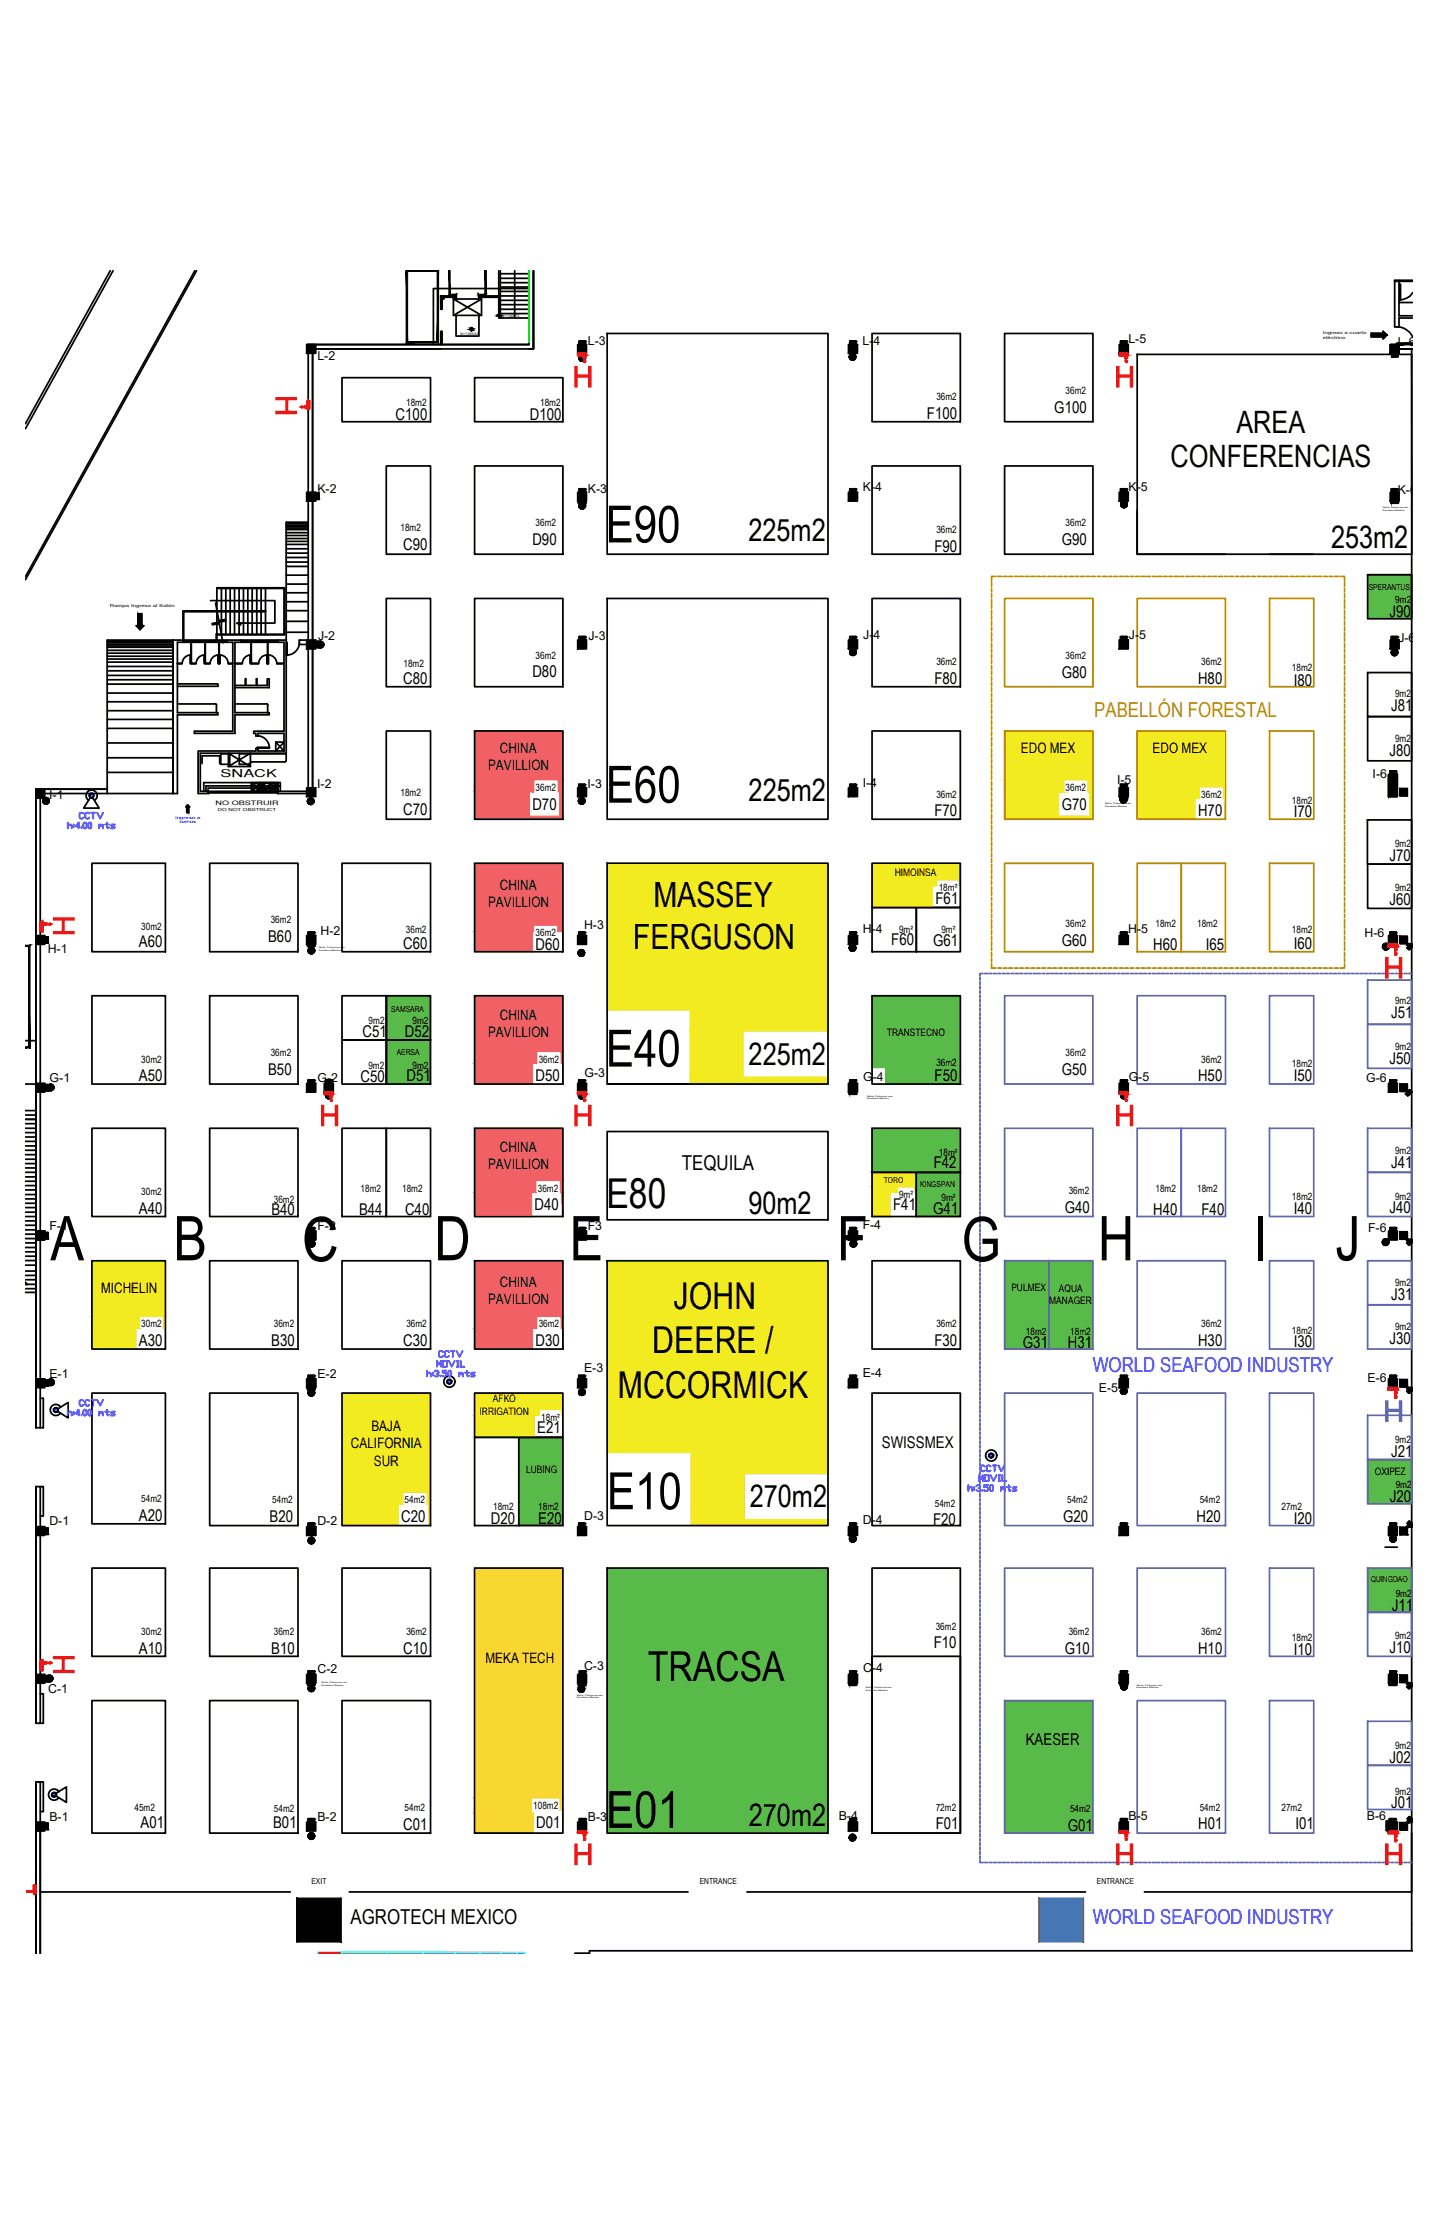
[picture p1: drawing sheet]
<svg xmlns="http://www.w3.org/2000/svg" width="279mm" height="432mm" viewBox="0 0 279 432" stroke-linecap="round" stroke-linejoin="round" font-family="sans-serif">
<defs><g id="words">
<g font-size="12">
<text x="9.8" y="244.8">A</text>
<text x="33.6" y="244.8">B</text>
<text x="58.7" y="245">C</text>
<text x="84.3" y="244.8">D</text>
<text x="110.6" y="244.8">E</text>
<text x="162.5" y="244.8">F</text>
<text x="186.7" y="245">G</text>
<text x="213.2" y="244.8">H</text>
<text x="243.3" y="244.8">I</text>
<text x="259.3" y="244.8">J</text>
</g>
<g font-size="10">
<text x="117.6" y="105.4">E90</text>
<text x="117.6" y="155.9">E60</text>
<text x="117.6" y="207.2">E40</text>
<text x="117.8" y="293.2">E10</text>
<text x="117.7" y="355">E01</text>
</g>
<g font-size="8">
<text x="117.8" y="234.7">E80</text>
<text x="125.8" y="326.6">TRACSA</text>
</g>
<g font-size="7.2">
<text x="130.8" y="254.2">JOHN</text>
<text x="126.6" y="262.8">DEERE /</text>
<text x="120" y="271.5">MCCORMICK</text>
</g>
<g font-size="6.8">
<text x="126.9" y="176.1">MASSEY</text>
<text x="122.9" y="184.3">FERGUSON</text>
</g>
<g font-size="6">
<text x="240.1" y="84.2">AREA</text>
<text x="227.3" y="90.6">CONFERENCIAS</text>
<text x="145.3" y="105">225m2</text>
<text x="258.4" y="106.4">253m2</text>
<text x="145.4" y="155.6">225m2</text>
<text x="145.4" y="206.9">225m2</text>
<text x="145.3" y="235.8">90m2</text>
<text x="145.6" y="292.8">270m2</text>
<text x="145.4" y="354.7">270m2</text>
</g>
<text font-size="4" fill="#b88a00" x="212.5" y="139.2">PABELLÓN FORESTAL</text>
<g font-size="4">
<text x="132.4" y="227.3">TEQUILA</text>
<text x="68.1" y="373.8">AGROTECH MEXICO</text>
</g>
<g font-size="4" fill="#00f">
<text x="212.2" y="266.6">WORLD SEAFOOD INDUSTRY</text>
<text x="212.2" y="373.8">WORLD SEAFOOD INDUSTRY</text>
</g>
<g font-size="3.1">
<text x="76.8" y="81.6">C100</text>
<text x="102.9" y="81.5">D100</text>
<text x="180" y="81.4">F100</text>
<text x="204.7" y="80.1">G100</text>
<text x="78.3" y="106.9">C90</text>
<text x="103.4" y="105.8">D90</text>
<text x="181.4" y="107.1">F90</text>
<text x="206.1" y="105.9">G90</text>
<text x="269.8" y="119.9">J90</text>
<text x="103.4" y="131.6">D80</text>
<text x="206.1" y="131.6">G80</text>
<text x="78.3" y="132.9">C80</text>
<text x="181.4" y="132.9">F80</text>
<text x="232.6" y="132.9">H80</text>
<text x="251.2" y="133.2">I80</text>
<text x="270.1" y="138.1">J81</text>
<text x="269.8" y="146.8">J80</text>
<text x="78.3" y="158.3">C70</text>
<text x="103.4" y="157.3">D70</text>
<text x="181.4" y="158.6">F70</text>
<text x="206.1" y="157.4">G70</text>
<text x="232.6" y="158.6">H70</text>
<text x="251.2" y="158.7">I70</text>
<text x="269.8" y="167.2">J70</text>
<text x="181.6" y="175.5">F61</text>
<text x="269.8" y="175.7">J60</text>
<text x="27" y="183.9">A60</text>
<text x="52.1" y="183">B60</text>
<text x="78.3" y="184.3">C60</text>
<text x="104" y="184.4">D60</text>
<text x="173" y="183.6">F60</text>
<text x="181.2" y="183.7">G61</text>
<text x="206.1" y="183.7">G60</text>
<text x="223.9" y="184.5">H60</text>
<text x="234.1" y="184.5">I65</text>
<text x="251.2" y="184.4">I60</text>
<text x="270.1" y="197.7">J51</text>
<text x="70.4" y="201.5">C51</text>
<text x="78.6" y="201.4">D52</text>
<text x="52.1" y="208.7">B50</text>
<text x="206.1" y="208.8">G50</text>
<text x="269.8" y="206.8">J50</text>
<text x="27" y="210.1">A50</text>
<text x="70" y="210.1">C50</text>
<text x="78.9" y="210.1">D51</text>
<text x="104" y="210.1">D50</text>
<text x="181.5" y="210.1">F50</text>
<text x="232.6" y="210.1">H50</text>
<text x="251.2" y="210">I50</text>
<text x="181.3" y="226.9">F42</text>
<text x="270.1" y="226.9">J41</text>
<text x="27" y="235.8">A40</text>
<text x="52.7" y="236">B40</text>
<text x="69.7" y="235.9">B44</text>
<text x="78.6" y="236">C40</text>
<text x="103.8" y="235.1">D40</text>
<text x="173.4" y="235.1">F41</text>
<text x="181.2" y="235.8">G41</text>
<text x="206.7" y="235.5">G40</text>
<text x="223.9" y="236">H40</text>
<text x="233.3" y="235.9">F40</text>
<text x="251.2" y="235.8">I40</text>
<text x="269.8" y="235.7">J40</text>
<text x="270.1" y="252.5">J31</text>
<text x="27" y="261.5">A30</text>
<text x="52.6" y="261.5">B30</text>
<text x="78.3" y="261.5">C30</text>
<text x="104" y="261.5">D30</text>
<text x="181.4" y="261.5">F30</text>
<text x="198.6" y="261.9">G31</text>
<text x="207.3" y="261.9">H31</text>
<text x="232.6" y="261.5">H30</text>
<text x="251.2" y="261.7">I30</text>
<text x="269.8" y="261">J30</text>
<text x="104.3" y="278.4">E21</text>
<text x="171.2" y="281.2">SWISSMEX</text>
<text x="270.1" y="283">J21</text>
<text x="269.9" y="291.8">J20</text>
<text x="27" y="295.5">A20</text>
<text x="52.4" y="295.7">B20</text>
<text x="77.9" y="295.7">C20</text>
<text x="95.3" y="296">D20</text>
<text x="104.5" y="296">E20</text>
<text x="181.2" y="296.3">F20</text>
<text x="206.4" y="295.7">G20</text>
<text x="232.3" y="295.7">H20</text>
<text x="251.2" y="296">I20</text>
<text x="270.2" y="312.9">J11</text>
<text x="27" y="321.2">A10</text>
<text x="52.6" y="321.2">B10</text>
<text x="78.3" y="321.3">C10</text>
<text x="181.3" y="320.2">F10</text>
<text x="206.7" y="321.3">G10</text>
<text x="232.6" y="321.2">H10</text>
<text x="251.2" y="321.4">I10</text>
<text x="269.8" y="321.1">J10</text>
<text x="199.2" y="339">KAESER</text>
<text x="269.8" y="342.4">J02</text>
<text x="270.1" y="351.3">J01</text>
<text x="27.3" y="355.1">A01</text>
<text x="53" y="355.1">B01</text>
<text x="78.3" y="355.4">C01</text>
<text x="104.1" y="355">D01</text>
<text x="181.7" y="355.3">F01</text>
<text x="207.3" y="355.6">G01</text>
<text x="232.6" y="355.3">H01</text>
<text x="251.5" y="355.3">I01</text>
</g>
<g font-size="2.8">
<text x="94.8" y="149.6">PAVILLION</text>
<text x="97.1" y="146.3">CHINA</text>
<text x="198.2" y="146.3">EDO MEX</text>
<text x="223.8" y="146.3">EDO MEX</text>
<text x="97.1" y="172.8">CHINA</text>
<text x="94.8" y="176.2">PAVILLION</text>
<text x="94.8" y="201.4">PAVILLION</text>
<text x="97.1" y="198">CHINA</text>
<text x="94.8" y="227.1">PAVILLION</text>
<text x="97.1" y="223.8">CHINA</text>
<text x="19.6" y="251.2">MICHELIN</text>
<text x="97.1" y="249.9">CHINA</text>
<text x="94.8" y="253.3">PAVILLION</text>
<text x="68.1" y="281.3">CALIFORNIA</text>
<text x="72.1" y="278">BAJA</text>
<text x="72.6" y="284.7">SUR</text>
<text x="94.3" y="323">MEKA TECH</text>
</g>
<g font-size="2.4">
<text x="61.6" y="69.9">L-2</text>
<text x="114.2" y="67">L-3</text>
<text x="167.5" y="67">L-4</text>
<text x="219.1" y="66.7">L-5</text>
<text x="271.4" y="67.3">L-6</text>
<text x="61.6" y="95.7">K-2</text>
<text x="114.2" y="95.7">K-3</text>
<text x="167.5" y="95.4">K-4</text>
<text x="219.1" y="95.4">K-5</text>
<text x="271.4" y="96">K-6</text>
<text x="61.8" y="124.4">J-2</text>
<text x="114.2" y="124.4">J-3</text>
<text x="167.6" y="124.1">J-4</text>
<text x="219.2" y="124.1">J-5</text>
<text x="271.5" y="124.7">J-6</text>
<text x="9.6" y="155.3">I-1</text>
<text x="61.6" y="153.1">I-2</text>
<text x="114.1" y="153.1">I-3</text>
<text x="167.5" y="152.8">I-4</text>
<text x="216.9" y="152.4">I-5</text>
<text x="266.5" y="151.1">I-6</text>
<text x="9.3" y="185.1">H-1</text>
<text x="62.2" y="181.7">H-2</text>
<text x="113.4" y="180.4">H-3</text>
<text x="167.5" y="181.3">H-4</text>
<text x="219.1" y="181.3">H-5</text>
<text x="265" y="181.9">H-6</text>
<text x="113.5" y="209.2">G-3</text>
<text x="9.6" y="210.2">G-1</text>
<text x="61.7" y="210.2">G-2</text>
<text x="167.6" y="210">G-4</text>
<text x="219.1" y="210">G-5</text>
<text x="265.2" y="210.2">G-6</text>
<text x="9.6" y="238.9">F-1</text>
<text x="61.6" y="238.9">F-2</text>
<text x="114.1" y="238.9">F3</text>
<text x="167.5" y="238.7">F-4</text>
<text x="265.6" y="239.3">F-6</text>
<text x="9.6" y="267.6">E-1</text>
<text x="61.6" y="267.6">E-2</text>
<text x="113.4" y="266.5">E-3</text>
<text x="167.5" y="267.4">E-4</text>
<text x="265.5" y="268.5">E-6</text>
<text x="213.3" y="270.4">E-5</text>
<text x="9.6" y="296.3">D-1</text>
<text x="61.6" y="296.3">D-2</text>
<text x="113.4" y="295.2">D-3</text>
<text x="167.5" y="296.1">D-4</text>
<text x="9.3" y="328.8">C-1</text>
<text x="61.7" y="325">C-2</text>
<text x="113.4" y="324.4">C-3</text>
<text x="167.6" y="324.8">C-4</text>
<text x="9.6" y="353.7">B-1</text>
<text x="61.6" y="353.8">B-2</text>
<text x="114.2" y="353.7">B-3</text>
<text x="162.8" y="353.5">B-4</text>
<text x="219.1" y="353.5">B-5</text>
<text x="265.4" y="353.5">B-6</text>
</g>
<text font-size="2.1" x="42.8" y="151">SNACK</text>
<g font-size="2">
<text x="173.7" y="170.1">HIMOINSA</text>
<text x="172.2" y="201.3">TRANSTECNO</text>
<text x="196.4" y="250.8">PULMEX</text>
<text x="205.6" y="250.9">AQUA</text>
<text x="203.7" y="253.3">MANAGER</text>
<text x="93.1" y="274.8">IRRIGATION</text>
<text x="95.7" y="272.4">AFKO</text>
<text x="102.1" y="286.2">LUBING</text>
<text x="266.9" y="286.4">OXIPEZ</text>
</g>
<g font-size="1.9">
<text x="181.8" y="77.8">36m2</text>
<text x="206.9" y="76.5">36m2</text>
<text x="78.9" y="78.8">18m2</text>
<text x="104.9" y="78.8">18m2</text>
<text x="77.8" y="103.2">18m2</text>
<text x="104" y="102.2">36m2</text>
<text x="181.8" y="103.5">36m2</text>
<text x="206.9" y="102.2">36m2</text>
<text x="270.9" y="117.2">9m2</text>
<text x="78.3" y="129.5">18m2</text>
<text x="104" y="127.9">36m2</text>
<text x="181.8" y="129.2">36m2</text>
<text x="206.9" y="127.9">36m2</text>
<text x="233.2" y="129.2">36m2</text>
<text x="250.9" y="130.3">18m2</text>
<text x="270.9" y="135.4">9m2</text>
<text x="270.9" y="144.1">9m2</text>
<text x="77.8" y="154.6">18m2</text>
<text x="104" y="153.7">36m2</text>
<text x="181.8" y="154.9">36m2</text>
<text x="206.9" y="153.7">36m2</text>
<text x="233.2" y="154.9">36m2</text>
<text x="250.9" y="156.1">18m2</text>
<text x="270.9" y="164.5">9m2</text>
<text x="182.3" y="173">18m²</text>
<text x="270.9" y="173">9m2</text>
<text x="52.6" y="179.4">36m2</text>
<text x="27.4" y="180.7">30m2</text>
<text x="78.8" y="181.2">36m2</text>
<text x="104" y="181.9">36m2</text>
<text x="174.6" y="181.2">9m²</text>
<text x="182.8" y="181.2">9m²</text>
<text x="206.9" y="180">36m2</text>
<text x="224.4" y="180">18m2</text>
<text x="232.4" y="180">18m2</text>
<text x="250.9" y="181.2">18m2</text>
<text x="270.9" y="195">9m2</text>
<text x="71.6" y="198.9">9m2</text>
<text x="80.1" y="199">9m2</text>
<text x="27.4" y="206.4">30m2</text>
<text x="52.6" y="205.1">36m2</text>
<text x="71.5" y="207.6">9m2</text>
<text x="80.1" y="207.6">9m2</text>
<text x="104.6" y="206.4">36m2</text>
<text x="181.8" y="207.1">36m2</text>
<text x="206.9" y="205.1">36m2</text>
<text x="233.2" y="206.4">36m2</text>
<text x="250.9" y="207.2">18m2</text>
<text x="270.9" y="204">9m2</text>
<text x="182.3" y="224.5">18m²</text>
<text x="270.9" y="224.2">9m2</text>
<text x="27.4" y="232.1">30m2</text>
<text x="53.2" y="233.8">36m2</text>
<text x="70" y="231.5">18m2</text>
<text x="78.1" y="231.5">18m2</text>
<text x="104.4" y="231.5">36m2</text>
<text x="174.6" y="232.7">9m²</text>
<text x="182.8" y="233.3">9m²</text>
<text x="207.5" y="231.9">36m2</text>
<text x="224.4" y="231.5">18m2</text>
<text x="232.4" y="231.5">18m2</text>
<text x="250.9" y="233.1">18m2</text>
<text x="270.9" y="233">9m2</text>
<text x="270.9" y="249.8">9m2</text>
<text x="27.4" y="257.9">30m2</text>
<text x="53.2" y="257.9">36m2</text>
<text x="78.9" y="257.9">36m2</text>
<text x="104.6" y="257.9">36m2</text>
<text x="181.8" y="257.9">36m2</text>
<text x="233.2" y="257.9">36m2</text>
<text x="199.2" y="259.2">18m2</text>
<text x="207.8" y="259.2">18m2</text>
<text x="250.9" y="259.1">18m2</text>
<text x="270.9" y="258.4">9m2</text>
<text x="105.1" y="275.9">18m²</text>
<text x="270.9" y="280.2">9m2</text>
<text x="27.4" y="291.8">54m2</text>
<text x="52.9" y="292">54m2</text>
<text x="78.6" y="292">54m2</text>
<text x="95.7" y="293.3">18m2</text>
<text x="104.5" y="293.3">18m2</text>
<text x="181.5" y="292.7">54m2</text>
<text x="207.2" y="292">54m2</text>
<text x="232.9" y="292">54m2</text>
<text x="248.8" y="293.3">27m2</text>
<text x="271" y="289.1">9m2</text>
<text x="271" y="310.2">9m2</text>
<text x="27.4" y="317.6">30m2</text>
<text x="53.2" y="317.6">36m2</text>
<text x="78.9" y="317.6">36m2</text>
<text x="181.7" y="316.5">36m2</text>
<text x="207.5" y="317.6">36m2</text>
<text x="233.2" y="317.6">36m2</text>
<text x="250.9" y="318.8">18m2</text>
<text x="270.9" y="318.4">9m2</text>
<text x="270.9" y="339.7">9m2</text>
<text x="26.1" y="351.7">45m2</text>
<text x="53.2" y="352">54m2</text>
<text x="78.6" y="351.7">54m2</text>
<text x="103.5" y="351.4">108m2</text>
<text x="181.7" y="351.7">72m2</text>
<text x="207.8" y="351.9">54m2</text>
<text x="232.9" y="351.7">54m2</text>
<text x="248.8" y="351.7">27m2</text>
<text x="270.9" y="348.6">9m2</text>
</g>
<g font-size="1.6">
<text x="265.8" y="114.7">SPERANTUS</text>
<text x="75.9" y="196.6">SAMSARA</text>
<text x="77" y="205">AERSA</text>
<text x="171.6" y="229.8">TORO</text>
<text x="178.6" y="230.6">KINGSPAN</text>
<text x="266.2" y="307.3">QUINGDAO</text>
<text x="60.5" y="366">EXIT</text>
<text x="135.9" y="366">ENTRANCE</text>
<text x="213" y="366">ENTRANCE</text>
</g>
<text font-size="1.2" x="41.9" y="156.4">NO OBSTRUIR</text>
<g font-size=".8">
<text x="256.8" y="64.9">Ingreso a cuarto</text>
<text x="256.9" y="65.8">eléctrico</text>
<text x="21.3" y="117.9">Rampa Ingreso al Salón</text>
<text x="42.3" y="157.4">DO NOT OBSTRUCT</text>
</g>
<g font-size=".8" fill="#00f">
<text x="34" y="159">Ingreso a</text>
<text x="34.9" y="159.9">baños</text>
</g>
<g font-size=".7">
<text x="89.4" y="65">N+1,593.83</text>
<text x="97.4" y="61.6">N+1,594.73</text>
</g>
<g font-size=".4">
<text x="268.5" y="98.7">Nota: Columna con</text>
<text x="268.5" y="99.2">Escalera Marina</text>
<text x="214.6" y="156.3">Nota: Columna con</text>
<text x="214.6" y="156.7">Escalera Marina</text>
<text x="61.9" y="184.2">Nota: Columna con</text>
<text x="61.9" y="184.7">Escalera Marina</text>
<text x="168.3" y="213.5">Escalera Marina</text>
<text x="168.3" y="213">Nota: Columna con</text>
<text x="62.4" y="327">Nota: Columna con</text>
<text x="62.4" y="327.4">Escalera Marina</text>
<text x="112" y="329.4">Nota: Columna con</text>
<text x="112" y="329.9">Escalera Marina</text>
<text x="168.1" y="328">Nota: Columna con</text>
<text x="168.1" y="328.4">Escalera Marina</text>
<text x="220.7" y="327.9">Escalera Marina</text>
<text x="220.7" y="327.4">Nota: Columna con</text>
</g>
</g></defs>
<!-- layer: 0 -->
<g fill="none" stroke="#000" stroke-width=".34">
<path d="M21.4 52.6l-16.5 29.7M22 52.6l-17.1 30.7M37.8 52.6l-32.9 59.4M38.2 52.6l-33.3 60M85.6 57.5h.5v.5h-.5zM85.6 57.5h2.9v.2h-2.7v2.4h-.2zM88 58.1h5.5v3.2h-5.5zM88 58.1l5.5 3.2M93 57.5h4.1v4.3h-.3v-4.1h-3.8zM93.5 58.1l-5.5 3.2M96.8 52.6v4.9M97.1 59.2h5.6"/>
<path d="M97.1 58.3h5.6M97.1 52.6v4.9h5.6M97.1 56.6h5.6M97.1 55.8h5.6M97.1 54.9h5.6M97.1 54.1h5.6M97.1 53.2h5.6M99.9 52.6v9.2M102.7 52.6v14.3h-42.9M102.7 56h-18.6v10.9M103.6 52.6v15.2h-.9M103.6 52.6v15.2h-43.8h25.8"/>
<path d="M103.6 52.6v15.2M271.6 58.8h2.7M271.8 55.2h.1v3.1h-.1zM274.3 56.9a2.59 2.59 0 0 1-2.4 1.4M59.5 66.9h1.8v1.7h-1.8zM59.5 66.9h43.2M59.8 66.9v86.8h-19.4M60.7 66.9v87.2h-6.9v-.1h.2h-13.6l.1 .1h-2v-8.2h11.2v-.5h.4v.5h5M85.6 66.9v-2.6h.2v2.6M88.5 61.3v4h4.5v-4M91.2 64h.7M91.6 64.3v-.7v.7"/>
<path d="M96.6 61.3h.7M96.9 61.7v-.7v.7M97.1 61.8h5.6M97.1 60.9h5.6M97.1 60.1h5.6M112.2 66.9h1.7v1.7h-1.7zM112.5 66.3h1.2v.6h-1.2zM112.5 66.4h1.2v.5h-1.2zM112.5 66.3h1.2zM112.5 66.3v.1M112.6 66.6h.9v.2h-.9zM164.7 66.9h1.8v1.7h-1.8z"/>
<path d="M165 66.3h1.2v.6h-1.2zM165 66.4h1.2v.5h-1.2zM165 66.3h1.2zM165 69.6l.8-.8-.8 .8M165.1 66.3v.1M165.2 66.6h.8v.2h-.8zM165.6 68.7l-.6 .7M166 69l-.8 .8M166.1 69.2l-.7 .7M166.1 69.5l-.4 .4M166.1 69.6l-.3 .3M217.3 66.9h1.8v1.7h-1.8z"/>
<path d="M217.6 66.3h1.2v.6h-1.2zM217.6 66.4h1.2v.5h-1.2zM217.6 66.3h1.2zM217.6 66.3v.1M217.7 66.6h.9v.2h-.9zM269.9 66.9h1.7v1.7h-1.7zM270.2 69.2v-.6h1.2v.6M270.2 69.2h1.2M270.2 68.6h1.2v.6h-1.2zM270.2 69.2l1.2 .1zM270.4 68.7h.9v.2h-.9zM271.2 63.5a3.3 3.3 0 0 1 3.1 1.9"/>
<path d="M271.4 69.1v.1M271.6 61.3h2.7M274.3 66.9h-3.5v.9h3.5h-2.7M274.3 61.8h-2.7v1.7h-.8M274.3 66.6h-3.1v.2h3.1M59.5 95.6h1.8v1.7h-1.8zM61.3 95.8h.5v1.2h-.5zM61.3 96h.2v.8h-.2zM61.8 97h-.5v-1.2h.6v1.2M61.9 95.8v1.2zM112.2 95.6h1.7v1.7h-1.7zM112.5 95.1v.5h1.2v-.5"/>
<path d="M112.5 95.1h1.2v.5h-1.2zM112.5 95h1.2zM112.5 95h1.2M112.6 95.3h.9v.2h-.9zM112.8 98.8l.8-.7-.7 .7M113.1 97.7l-.7 .6 .7-.6M113.3 97.7l-.8 .9M113.4 97.9l-.8 .8M113.5 97.9l-.8 .8M113.5 98.4l-.3 .4M113.5 98.5l-.3 .3M164.7 95.6h1.8v1.7h-1.8z"/>
<path d="M165 95.1v.5h1.2v-.5M165 95h1.2M165 95.1h1.2v.5h-1.2zM165 95h1.2zM165.1 95v.1M165.2 95.3h.8v.2h-.8zM217.3 95.6h1.8v1.7h-1.8zM217.6 95.1v.5h1.2v-.5M217.6 95h1.2M217.6 95.1h1.2v.5h-1.2zM217.6 95h1.2zM217.6 95v.1"/>
<path d="M217.6 98l.7-.5-.7 .6M217.7 95.3h.9v.2h-.9zM218 98.6l.8-.7-.7 .7M218.5 97.5l-.8 .8 .8-.8M218.6 97.7l-.8 .8M218.7 97.7l-.8 .8M218.7 98.3l-.3 .2M218.8 98.2l-.4 .4M269.9 95.6h1.7v1.7h-1.7zM270.2 95.1v.5h1.1v-.5M270.2 95h1.1M270.2 95.1h1.1v.5h-1.1z"/>
<path d="M270.2 95h1.1zM270.2 95v.1M270.3 95.3h.9v.2h-.9zM40.9 116.7h12.5v4.3h-7.4l.7 .4v-.4M41.9 117.1l.6 3.5 1.3-.3v.3l-2.6 .5 .1 .3 1.3-.3 .7 3.8M42.1 118.7v-4.5h13.2v9.1M42.1 114.3h13v8.9h-13.1v1.1M43 114.3v4.4M43 118.8v4.4M43.8 114.3v4.4M43.8 118.8v4.4M44.7 114.3v4.4"/>
<path d="M44.7 118.8v4.4M45.5 114.3v4.4M45.5 118.8v4.4M46.4 114.3v4.4M46.4 118.8v4.4M47.3 114.3v4.4M47.3 118.8v4.4M48.1 114.3v4.4M48.1 118.8v4.4M49 114.3v4.4M49 118.8v4.4M49.9 114.3v4.4"/>
<path d="M49.9 118.8v4.4M50.7 114.3v4.4M50.7 118.8v4.4M51.5 118.7h-16v5.6h.2v-5.5h6.4M51.5 118.8h-9.4v4.4M51.5 114.3v8.9M55.6 102.6h4.2M55.6 102.3h4.2M55.6 102h4.2M55.6 101.7h4.2M55.6 102.9h4.2M55.6 103.5h4.2"/>
<path d="M55.6 104h4.2M55.6 105.7h4.2M55.6 105.2h4.2M55.6 104.6h4.2M55.6 110h4.2M55.6 109.2h4.2M55.6 108.3h4.2M55.6 107.4h4.2M55.6 106.6h4.2M55.6 113.5h4.2M55.6 111.7h4.2M55.6 115.1h4.2"/>
<path d="M55.6 118.6h4.2M55.6 116.9h4.2M59.8 101.4h-4.2v46.3M20.8 124.6h12.8M20.8 126.9h12.8M20.8 126.3h12.8M20.8 125.7h12.8M20.8 124.9h12.8M20.8 125.2h12.8M20.8 125.5h12.8M20.8 139.7h12.8M20.8 134.6h12.8"/>
<path d="M20.8 136.3h12.8M20.8 138h12.8M20.8 129.5h12.8M20.8 130.3h12.8M20.8 131.2h12.8M20.8 132h12.8M20.8 132.9h12.8M20.8 127.5h12.8M20.8 128h12.8M20.8 128.6h12.8M33.6 124.3v29.8M34.4 128.8h.9v.1h-.9"/>
<path d="M34.4 132.8h7.9v.5h-7.9M34.4 136.7h7.4M35.6 124.3h8.5M35.6 124.8h8.5M35.6 124.5h8.5M35.6 124.6h8.5M36.9 127.2a1.67 1.67 0 0 0-1.5 1.7M36.9 127.2l.1 1.7zM37.1 124.8v4.1h.9v-.1h-.8v-4M39.6 127.2a1.67 1.67 0 0 0-1.5 1.7M39.7 127.2v1.7zM39.8 124.8v4.1h1v-.1h-.9v-4"/>
<path d="M41.8 136.7l.3 .3M42 137v1.4M42.4 127.2a1.67 1.67 0 0 0-1.6 1.7M42.4 127.2v1.7zM42.5 124.8v4.1l.1-4.1M42.6 127.2l.1 1.7zM42.7 127.2a1.67 1.67 0 0 1 1.6 1.7M45.2 128.8h-.9v.1h.9M45.6 128.8h1.4v.1h-1.4M45.6 133.1h6.3v-1.2h.4v1.7h-6.7M45.6 136.7h6.1M46.8 124.3h-2.7v.5h1.1v17.2h-7.5v.5h7.9v-3.6h6.7v-.5h-6.7v-13.6h9.5v17.2h-5.8v.5h.4v.5h.4v-.5h5v3.4"/>
<path d="M46.8 124.3h8.8M46.8 124.5h7.2M46.8 124.6h7.2M46.8 124.3v.5M47.6 131.9v1.2M47.7 131.9h.1M47.7 131.9v1.2M48.6 127.2l.1 1.7zM48.6 127.2a1.67 1.67 0 0 0-1.5 1.7M48.7 124.8v4.1h1.5v-.1h-1.4v-4M49.8 131.9h.1M49.8 131.9v1.2"/>
<path d="M49.9 131.9v1.2M51.7 136.7l.3 .3M51.8 127.2a1.67 1.67 0 0 0-1.6 1.7M51.8 127.2l.1 1.7zM51.9 124.8v4.1l.1-4.1M52 137v1.4M52.1 127.2v1.7zM52.2 127.2a1.67 1.67 0 0 1 1.5 1.7M54 124.3v.5M55.1 128.8h-1.4v.1h1.4M55.1 123.3h-13v1M55.6 122.8h4.2"/>
<path d="M55.6 120.7h4.2M55.6 124.8h.1v2.5h-.1zM58.2 124.7a2.52 2.52 0 0 1-2.4 2.5M59.5 124.3h1.8v1.7h-1.8zM59.8 124.3h-1.7v.9h1.7M61.3 124.6h.5v1.2h-.5zM61.3 124.8h.2v.8h-.2zM61.8 125.8h-.5v-1.2h.6v1.2M61.9 124.6v1.2zM62.3 124.7l-.7 .6M62.5 124.7l-.8 .8 .8-.7M62.7 124.9l-.8 .8"/>
<path d="M62.7 125.5l-.3 .2M62.8 125.1l-.7 .7M62.8 125.4l-.4 .4M112.2 124.3h1.7v1.7h-1.7zM112.5 123.7h1.2M112.5 123.8h1.2v.5h-1.2zM112.5 123.7h1.2zM112.5 123.7v.6h1.2v-.5M112.6 124h.9v.2h-.9zM164.7 124.3h1.8v1.7h-1.8zM165 123.8v.5h1.2v-.5M165 123.7h1.2"/>
<path d="M165 123.8h1.2v.5h-1.2zM165 123.7h1.2zM165 126.7l.6-.6-.6 .6M165.1 123.7v.1M165.1 127l.8-.8-.8 .8M165.2 124h.8v.2h-.8zM166.1 126.3l-.8 .8M166.1 126.4l-.8 .8M166.1 126.9l-.3 .3M166.1 126.5l-.6 .8 .6-.7M217.3 124.3h1.8v1.7h-1.8zM217.6 123.8v.5h1.2v-.5"/>
<path d="M217.6 123.7h1.2M217.6 123.8h1.2v.5h-1.2zM217.6 123.7h1.2zM217.6 123.7v.1M217.7 124h.9v.2h-.9zM269.9 124.3h1.7v1.7h-1.7zM270.2 123.8v.5h1.1v-.5M270.2 123.7h1.1M270.2 123.8h1.1v.5h-1.1zM270.2 123.7h1.1zM270.2 123.7v.1M270.3 124h.9v.2h-.9z"/>
<path d="M270.6 127.3l.7-.7-.7 .7M270.8 126.2l-.6 .6M271 126.2l-.8 .8 .8-.8M271.2 126.4l-.8 .8M271.3 127l-.3 .3M271.3 126.9l-.4 .4M7 153.3h1.7v1.7h-1.7zM7 153.3h13.8h-13.8v124zM8.3 155.6l.7-.6-.7 .7M8.7 156.1l.8-.7-.7 .7M9.2 155.1l-.8 .8 .8-.8M9.3 155.2l-.8 .8"/>
<path d="M9.4 155.2l-.8 .8M9.4 155.8l-.3 .3M20.8 154.1v-29.8h14.8v.5h-1.2v13.6h7.9v.5h-7.9v15.2h-26.6v56.5h.1v1.4h-.1M20.8 147.2h12.9M20.8 144.3h12.9M20.8 141.5h12.8M20.8 150h12.9M39.2 148.3v-1.5h3.5v1.5M39.6 153.7v-1.7h14.8v1.7M42.9 146.3v2.2h1.7v-2.2M42.9 146.4h1.7M44.4 146.3v2.6l4.2-2.6v2.6z"/>
<path d="M44.4 148.9h4.2M46.5 146.3v2.2h1.7M46.5 146.4h9.1M48.4 148.3l-.2 .1M48.8 152h5.2v1.7h-5.2zM48.8 152v1.7M49 152l-.2 .1M49 152.4l-.2 .1M49.1 152.5l-.3 .2M49.2 152.7l-.4 .4M49.3 153.7h.1M49.5 152l-.2 .2"/>
<path d="M49.8 152l-1 1M49.9 145.2h2.4v.1h-2.4zM49.9 152l-.1 .1M49.9 142.9a2.39 2.39 0 0 1 2.4 2.3M50 152.6l-1.1 1.1M50.4 152l-1.6 1.6M50.6 152l-.4 .4M50.6 152l-.3 .3M50.9 152.7l-1 1M51 152l-1.3 1.2M51.3 153l-.8 .7M51.4 152l-1.7 1.7"/>
<path d="M51.5 152.6l-1.1 1.1M51.5 152l-1.4 1.5M51.7 152l-.5 .4M51.7 153l-.8 .7M51.9 152.9l-.9 .8M52.1 152l-.2 .2M52.2 152l-.1 .1M52.6 152l-.3 .4M52.7 152l-.5 .6M53 152l-1.4 1.4M53.1 152.7l.7-.7-1.7 1.7 .7-.7M53.2 152l-1.7 1.7"/>
<path d="M53.5 144.1v1.8l1.6-1.8h-1.6l1.6 1.8M53.7 152l-1.5 1.5M53.7 153.2l-.5 .5M54 153.7v.4M54 153.1h-13.6v1M54 153.5l-.3 .2M54 152.7l-1.1 1M54 153.3l-.4 .4M54 152.8l-.9 .9M54 152.3l-1.4 1.4M54.4 152.7h-14.4v1M55.6 146.3h-16.7v7.4h1.6v.2h-.1h13.6h-.2v-.2h.2v-1.7"/>
<path d="M55.6 147.7l-.3 .3h-6.4l-.5 .4M59.5 153h1.8v1.7h-1.8zM60.4 155.1l-.7 .6M60.6 155.2l-.8 .7M60.6 155.2l-.8 .8M60.7 155.3l-.8 .8M60.8 155.3l-.8 .8M60.9 155.5l-.8 .7M60.9 155.8l-.4 .4M60.9 155.5l-.7 .7M112.2 153h1.7v1.7h-1.7zM112.3 155.6l.6-.6-.6 .7"/>
<path d="M112.4 152.4h1.1v.6h-1.1zM112.4 152.5h1.1v.5h-1.1zM112.4 152.4h1.1zM112.4 152.4v.1M112.5 152.7h.9v.3h-.9zM113.2 155.1l-.8 .8 .8-.8M113.4 155.2l-.8 .8M113.4 155.8l-.3 .3M113.5 155.4l-.7 .8M113.5 155.5l-.7 .7M164.7 153h1.8v1.7h-1.8zM165 152.4h1.2v.6h-1.2z"/>
<path d="M165 152.5h1.2v.5h-1.2zM165 152.4h1.2zM165.1 152.4v.1M165.2 152.7h.8v.3h-.8zM217.3 153h1.8v1.7h-1.8zM217.6 152.4h1.2v.6h-1.2zM217.6 152.5h1.2v.5h-1.2zM217.6 152.4h1.2zM217.6 152.4v.1M217.7 152.7h.9v.3h-.9zM218.2 154.8l-.7 .6M218.4 154.9l-.8 .8 .8-.8"/>
<path d="M218.6 155l-.8 .8M218.6 155.6l-.3 .3M218.7 155.2l-.7 .7M218.7 155.5l-.4 .4M269.6 150.5h1.7v4.2h-1.7zM269.9 149.9v.6h1.1v-.6M269.9 149.9h1.1M269.9 149.9h1.1v.6h-1.1zM269.9 149.8l1.1 .1zM269.9 149.8v.1M270 150.2h.9v.2h-.9zM271.8 153.2h1.4v1.4h-1.4z"/>
<path d="M7 181.7h1.7v1.7h-1.7zM8.7 182h.5v1.1h-.5zM8.7 182.1h.3v.9h-.3zM9.3 182v1.1M9.3 182v1.1zM9.3 182h-.6v1.1h.5M59.5 181.7h1.8v1.7h-1.8zM59.8 181.2v.5h1.2v-.5M59.8 181.2h1.2v.5h-1.2zM59.8 181.1h1.2zM59.9 181.1h1.1M60 181.4h.9v.3h-.9z"/>
<path d="M60.4 184.1l-.6 .6 .7-.6M60.7 184.2l-.8 .7M60.7 184.2l-.8 .8M60.9 184.3l-.8 .8M60.9 184.8l-.3 .4M60.9 184.9l-.3 .3M61 184.5l-.7 .7M112.2 181.7h1.7v1.7h-1.7zM112.4 181.2v.5h1.1v-.5M112.4 181.1h1.1M112.4 181.2h1.1v.5h-1.1zM112.4 181.1h1.1z"/>
<path d="M112.4 181.1v.1M112.5 181.4h.9v.3h-.9zM112.9 184.6l-.6 .6M113.1 184.7l-.7 .7M113.3 184.8l-.8 .8M113.4 185l-.7 .7M113.4 185.3l-.3 .4M113.4 185l-.6 .7M164.7 181.7h1.8v1.7h-1.8zM165 181.2v.5h1.2v-.5M165 181.1h1.2M165 181.2h1.2v.5h-1.2z"/>
<path d="M165 181.1h1.2zM165.1 181.1v.1M165.2 181.4h.8v.3h-.8zM165.2 184.6l.8-.8-.8 .8M165.4 184.7l.7-.7-.7 .7M165.6 183.6l-.6 .6M165.8 183.6l-.8 .8 .8-.7M166.1 184.4l-.4 .3M166.1 184.4l-.3 .3M217.3 181.7h1.8v1.7h-1.8zM217.6 181.2v.5h1.2v-.5M217.6 181.1h1.2"/>
<path d="M217.6 181.2h1.2v.5h-1.2zM217.6 181.1h1.2zM217.6 181.1v.1M217.7 181.4h.9v.3h-.9zM269.1 183.3l-.6 .6M269.1 183.3l-.6 .7M269.4 183.4l-.9 .8M269.4 183.4l-.8 .8M269.5 183.6l-.8 .8M269.6 181.7h1.7v1.7h-1.7zM269.6 183.8l-.7 .6M269.6 184.1l-.3 .3"/>
<path d="M269.6 184.2l-.3 .2M269.9 181.2v.5h1.1v-.5M269.9 181.1h1.1M269.9 181.2h1.1v.5h-1.1zM269.9 181.1h1.1zM269.9 181.1v.1M270 181.4h.9v.3h-.9zM271.8 181.9h1.4v1.4h-1.4zM273.3 184l.4 .4M273.3 184.1l.3 .3M273.4 184h.1M273.4 184.1v.1"/>
<path d="M273.4 184.2l.1 .1M273.4 184.1h.1M273.5 183.9l.3 .3M273.5 183.9l.2 .4M273.5 183.9h.1M273.5 184h.1M273.5 184.1v.1M273.5 184.1h.1M273.5 184.2h.1M273.5 184.3h.1M273.6 183.8l.3 .3M273.6 183.8l.2 .3"/>
<path d="M273.6 183.7v.1M273.6 183.9h.1M273.6 184h.1M273.6 184.1v.1M273.6 184.2v.1M273.7 183.8h.1M273.7 183.9h.1M273.7 184.1h.1M273.7 184.2h.1M273.7 183.6l.4 .4M273.7 183.7l.3 .3M273.8 183.6v.1"/>
<path d="M273.8 183.7v.1M273.8 183.9h.1M273.8 184h.1M273.8 183.6l.3 .3M273.8 183.8h.1M273.8 183.6h.1M273.8 184.1h.1M273.8 184.2h.1M273.8 183.5l.4 .4M273.9 183.5l.1 .1M273.9 183.6l.1 .1M273.9 183.7v.1"/>
<path d="M273.9 183.9h.1M273.9 184h.1M273.9 183.8h.1M273.9 184.1h.1M274 183.4l.3 .3M274 183.4l.2 .4M274 183.5l.1 .1M274 183.6l.1 .1M274 183.9h.1M274.1 183.8h.1M274.1 183.9h.1M274.1 183.6l.1 .1"/>
<path d="M274.1 183.7l.1 .1M274.2 183.8h.1M274.3 183.6l-.3-.3-.8 .8 .4 .4 .7-.7M274.3 183.6l-.3-.3-.8 .8 .4 .3 .7-.7M4.9 210.6h2.2v1.4h-.1M4.9 215.7h2.1M4.9 216.6h2.1M4.9 217.4h2.1M4.9 218.3h2.1M4.9 219.2h2.1M4.9 202.1h2.1M7 210.4h1.7v1.7h-1.7z"/>
<path d="M7.8 212.1v65.2M8.7 210.7h.5v1.2h-.5zM8.7 210.9h.3v.8h-.3zM9.3 210.7v1.2M9.3 210.7v1.2zM9.3 210.7h-.6v1.2h.5M9.8 210.7l-.5 .6M9.9 210.7l-.6 .6M10.1 210.8l-.8 .7M10.3 210.9l-.8 .8M10.4 211.1l-.7 .7M10.4 211.5l-.4 .3"/>
<path d="M59.5 210.4h1.8v1.7h-1.8zM59.8 209.8h1.2M59.8 209.9h1.2v.5h-1.2zM59.8 209.8h1.2zM59.9 209.8l-.1 .6h1.2v-.5M60 210.1h.9v.3h-.9zM112.2 210.4h1.7v1.7h-1.7zM112.4 209.9v.5h1.1v-.5M112.4 209.8h1.1M112.4 209.9h1.1v.5h-1.1zM112.4 209.8h1.1zM112.4 209.8v.1"/>
<path d="M112.5 210.1h.9v.3h-.9zM113 212.3l-.6 .6M113.2 212.4l-.7 .7M113.4 212.5l-.8 .8M113.5 213.1l-.4 .3M113.5 212.7l-.7 .7M113.5 212.8l-.7 .6M164.7 210.4h1.8v1.7h-1.8zM165 209.9v.5h1.2v-.5M165 209.8h1.2M165 209.9h1.2v.5h-1.2zM165 209.8h1.2z"/>
<path d="M165.1 209.8v.1M165.2 210.1h.8v.3h-.8zM217.3 210.4h1.8v1.7h-1.8zM217.6 209.9v.5h1.2v-.5M217.6 209.8h1.2M217.6 209.9h1.2v.5h-1.2zM217.6 209.8h1.2zM217.6 209.8v.1M217.7 210.1h.9v.3h-.9zM218.2 212.2l-.6 .7 .7-.7M218.5 212.3l-.8 .8M218.6 212.4l-.8 .8"/>
<path d="M218.6 212.5l-.7 .8M218.7 213l-.3 .4M218.7 213l-.3 .3M218.8 212.6l-.8 .8M218.8 212.7l-.7 .7M269.6 210.4h1.7v1.7h-1.7zM269.9 209.9v.5h1.1v-.5M269.9 209.8h1.1M269.9 209.9h1.1v.5h-1.1zM269.9 209.8h1.1zM269.9 209.8v.1M270 210.1h.9v.3h-.9z"/>
<path d="M271.8 210.6h1.4v1.4h-1.4zM273 212.5l.3 .3M273 212.4v.1M273.1 212.5h.1M273.2 212.3v.1M273.2 212.4v.1M273.2 212.6h.1M273.2 212.2l.4 .3M273.2 212.3l.3 .3M273.3 212.2l.1 .1M273.3 212.3l.1 .1M273.3 212.4l.1 .1"/>
<path d="M273.3 212.6h.1M273.3 212.7h.1M273.3 212.1l.3 .4M273.3 212.1h.1M273.3 212.8h.1M273.4 212.1l.3 .3M273.4 212l.1 .1M273.4 212.2l.1 .1M273.4 212.3l.1 .1M273.4 212.4l.1 .1M273.4 212.6h.1l-.4-.2 .3 .3M273.5 211.9l.1 .1"/>
<path d="M273.5 212l.1 .1M273.5 212.2l.1 .1M273.5 212.3l.1 .1M273.5 212.4l.1 .1M273.6 211.9l.3 .3M273.6 211.8v.1M273.6 211.8l.4 .3M273.7 211.8l.1 .1M273.7 211.9l.1 .1M273.7 212l.1 .1M273.7 212.2l.1 .1M273.7 211.7l.4 .3-.8 .9-.4-.4z"/>
<path d="M273.7 211.8l.4 .2-.8 .8-.3-.3zM273.7 211.8l.3 .3M273.8 211.9l.1 .1M273.8 212l.1 .1M273.8 212.2l.1 .1M273.8 212.3l-.3-.3 .3 .4-.1-.1M273.9 212l.1 .1M4.9 220h2.1M4.9 220.9h2.1M4.9 221.7h2.1M4.9 222.6h2.1M4.9 223.4h2.1"/>
<path d="M4.9 224.3h2.1M4.9 225.2h2.1M4.9 226h2.1M4.9 226.9h2.1M4.9 227.7h2.1M4.9 228.6h2.1M4.9 229.4h2.1M4.9 230.3h2.1M4.9 231.1h2.1M4.9 232h2.1M4.9 232.9h2.1M4.9 233.7h2.1"/>
<path d="M4.9 234.6h2.1M4.9 235.5h2.1M4.9 236.3h2.1M4.9 237.2h2.1M4.9 238h2.1M4.9 238.9h2.1M4.9 239.7h2.1M7 239.1h1.7v1.7h-1.7zM7 231.4v7.9h.1M7 239.3h.1M7.1 239.3v1.4v-1.4M7.8 239.3h.1v1.4h-.1"/>
<path d="M8.7 239.4h.5v1.2h-.5zM8.7 239.6h.3v.9h-.3zM9.2 239.4h-.5v1.2h.5M9.2 239.4h.1M9.3 239.4v1.2M9.3 239.4v1.2zM59.5 239.1h1.8v1.7h-1.8zM59.5 239.1v1.7M59.8 238.5h1.2M59.8 238.6h1.2v.5h-1.2zM59.8 238.5h1.2zM59.9 238.5l-.1 .6h1.2v-.5"/>
<path d="M60 238.8h.9v.3h-.9zM61.3 239.1v1.7M112.2 239.1h1.7v1.7h-1.7zM164.7 239.1h1.8v1.7h-1.8zM165 238.6v.5h1.2v-.5M165 238.5h1.2M165 238.6h1.2v.5h-1.2zM165 238.5h1.2zM165.1 238.5v.1M165.2 238.8h.8v.3h-.8zM269.6 239.1h1.7v1.7h-1.7zM269.9 238.6v.5h1.1v-.5"/>
<path d="M269.9 238.5h1.1M269.9 238.6h1.1v.5h-1.1zM269.9 238.5h1.1zM269.9 238.5v.1M270 238.8h.9v.3h-.9zM271.8 239.3h1.4v1.4h-1.4zM4.9 249.1l.4 .4h-.4M4.9 248.6h2.1M4.9 249.5h2.1M4.9 250.3h2.1M4.9 251h2.1M4.9 240.6h2.1"/>
<path d="M4.9 241.4h2.1M4.9 242.3h2.1M4.9 243.2h2.1M4.9 244h2.1M4.9 244.9h2.1M4.9 245.7h2.1M4.9 246.9h2.1M4.9 247.7h2.1M7 240.7h.1M60.6 241l-.7 .7M60.8 241.1l-.8 .8M60.9 241.3l-.8 .8"/>
<path d="M61 241.9l-.3 .2M61 241.5l-.6 .6M61 241.8l-.4 .3M165.3 242.1l.8-.8-.8 .8M165.5 242.1l.7-.6-.6 .6M165.7 241l-.6 .7M165.9 242.1l.3-.3-.4 .3M165.9 241.1l-.7 .8 .8-.8M268.5 241.6l.8-.8-.8 .8M269.1 240.7l-.6 .6 .6-.6M269.2 241.8l.4-.3-.3 .3M269.5 240.9l-.8 .8"/>
<path d="M269.5 241l-.8 .8M269.6 241.1l-.7 .8M273.2 241.5l.4 .3M273.3 241.5l.1 .1M273.3 241.4l.3 .4M273.3 241.4h.1M273.4 241.3l.3 .4M273.4 241.3h.1M273.4 241.5l.1 .1M273.4 241.6h.1M273.5 241.4h.1M273.5 241.6v.1"/>
<path d="M273.5 241.3l.2 .3M273.5 241.2l.3 .4M273.5 241.3h.1M273.5 241.2h.1M273.5 241.5l.1 .1M273.5 241.6h.1M273.5 241.7h.1M273.6 241.2l.2 .3M273.6 241.4h.1M273.6 241.6v.1M273.6 241.1v.1M273.6 241.1l.4 .3"/>
<path d="M273.7 241.1h.1M273.7 241.3h.1M273.7 241.2h.1M273.7 241.5l.1 .1M273.7 241.6h.1M273.7 241l.4 .4M273.8 241h.1M273.8 241l.3 .3M273.8 241.3h.1M273.8 240.9l.3 .2M273.8 241l.3 .2M273.8 241.1l.1 .1"/>
<path d="M273.8 241.4h.1M273.9 240.9h.1M273.9 240.8l.3 .4M273.9 240.8l.4 .3M273.9 240.9l.2 .2M273.9 241.3h.1M274 240.9l.1 .1M274 241.3h.1M274 241.4h.1M274.1 241l.1 .1M274.3 241l-.3-.3-.8 .8 .4 .4 .7-.7-.7 .6-.4-.3 .8-.8 .3 .3M7 267.8h1.7v1.7h-1.7z"/>
<path d="M7.8 271.6h.6v5.7h-1.4M8.7 268.1h.5v1.1h-.5zM8.7 268.2h.3v.9h-.3zM9.3 268.1v1.1M9.3 268.1v1.1zM9.3 268l-.6 .1v1.1h.5M9.5 269l.8-.8-.7 .8M9.7 269.1l.7-.7-.6 .7M9.9 268l-.6 .6M10.1 268l-.7 .8 .7-.7M10.4 268.7l-.3 .4M10.4 268.8l-.3 .2"/>
<path d="M59.5 267.8h1.8v1.7h-1.8zM59.8 267.3v.5h1.2v-.5M59.8 267.3h1.2v.5h-1.2zM59.8 267.2l1.2 .1zM59.9 267.2l1.1 .1M60 267.5h.9v.3h-.9zM61.3 267.8v1.7M112.2 267.8h1.7v1.7h-1.7zM112.4 267.3v.5h1.1v-.5M112.4 267.3h1.1M112.4 267.3h1.1v.5h-1.1zM112.4 267.2l1.1 .1z"/>
<path d="M112.4 267.2v.1M112.5 267.5h.9v.3h-.9zM112.8 271l.7-.7-.7 .7M113 269.8l-.6 .7 .6-.6M113.2 269.9l-.7 .8 .8-.8M113.4 270.1l-.8 .8M113.5 270.6l-.4 .4M113.5 270.7l-.3 .2M164.7 267.8h1.8v1.7h-1.8zM165 267.3v.5h1.2v-.5M165 267.3h1.2M165 267.3h1.2v.5h-1.2z"/>
<path d="M165 267.2l1.2 .1zM165.1 267.2v.1M165.2 267.5h.8v.3h-.8zM217.3 267.8h1.8v1.7h-1.8zM217.6 267.3v.5h1.2v-.5M217.6 267.3h1.2M217.6 267.3h1.2v.5h-1.2zM217.6 267.2l1.2 .1zM217.6 267.2v.1M217.7 267.5h.9v.3h-.9zM218.2 269.6l-.6 .7M218.5 269.7l-.8 .8"/>
<path d="M218.6 269.9l-.8 .8M218.7 270.5l-.3 .2M218.7 270.1l-.7 .7M218.7 270.4l-.4 .4M269.6 267.8h1.7v1.7h-1.7zM269.9 267.3v.5h1.1v-.5M269.9 267.3h1.1M269.9 267.3h1.1v.5h-1.1zM269.9 267.2l1.1 .1zM269.9 267.2v.1M270 267.5h.9v.3h-.9zM271.8 268h1.4v1.4h-1.4z"/>
<path d="M273.2 270.3l.4 .3M273.3 270.2v.1M273.3 270.3h.1M273.4 270.1l.3 .4M273.4 270.2l.2 .3M273.4 270.1h.1M273.4 270.2v.1M273.4 270.3v.1M273.5 270l.3 .4M273.5 270.3h.1M273.5 270h.1M273.5 270.1v.1"/>
<path d="M273.5 270.4h.1M273.5 270l.3 .3M273.5 270.1l.1 .1M273.5 270.2l.1 .1M273.5 270.5h.1M273.6 270.4h.1M273.6 270.6h.1M273.6 269.9l.4 .3M273.6 269.9l.2 .3M273.7 269.8l.1 .1M273.7 270h.1M273.7 270.1l.1 .1"/>
<path d="M273.7 270.2l.1 .1M273.7 270.3v.1M273.7 270.4h.1M273.8 269.7l.3 .3M273.8 269.8l.2 .3M273.8 269.7l.1 .1M273.8 269.8l.1 .1M273.8 270h.1M273.8 270.1l.1 .1M273.9 269.6l.1 .1M273.9 269.7l.1 .1M273.9 269.8l.1 .1"/>
<path d="M273.9 270h.1M273.9 270.1l.1 .1M274 269.5l.3 .4-.7 .7-.4-.3 .8-.8 .3 .3M274.1 269.7v.1M274.1 269.8v.1M274.1 270h.1M274.2 269.8l.1 .1M274.2 269.9l-.4-.3 .3 .4M274.3 269.7l-.3-.2-.8 .8 .4 .3 .7-.6M7 297.9h.1v-1.4h-.1v-7.7h.8v7.7h.1v1.4h-.1v27.3h.1v1.4h-.1v8.1h-.8v-8.1h.1v-1.4h-.1M7 296.5h1.7v1.7h-1.7zM7 288.8v45.9"/>
<path d="M7.8 288.8h.6v5.7h-.6M8.7 296.8h.5v1.2h-.5zM8.7 297h.3v.9h-.3zM9.3 296.8v1.2M9.3 296.8v1.2zM9.3 296.8h-.6v1.2h.5M59.5 296.5h1.8v1.7h-1.8zM59.8 296v.5h1.2v-.5M59.8 296h1.2v.5h-1.2zM59.8 295.9l1.2 .1zM59.9 295.9l1.1 .1M60 296.2h.9v.3h-.9z"/>
<path d="M60.5 298.7l-.7 .6M60.7 298.7l-.8 .8M60.7 298.7l-.8 .9M60.9 298.9l-.8 .8M60.9 299.4l-.3 .4M61 299.1l-.7 .7M61.3 296.5v1.7M112.2 296.5h1.7v1.7h-1.7zM112.4 296v.5h1.1v-.5M112.4 296h1.1M112.4 296h1.1v.5h-1.1zM112.4 295.9l1.1 .1z"/>
<path d="M112.4 295.9v.1M112.5 296.2h.9v.3h-.9zM164.7 296.5h1.8v1.7h-1.8zM165 296v.5h1.2v-.5M165 296h1.2M165 296h1.2v.5h-1.2zM165 295.9l1.2 .1zM165 299.2l.8-.7-.7 .8M165.1 295.9v.1M165.2 296.2h.8v.3h-.8zM165.6 298.4l-.6 .6M166 298.6l-.8 .8 .8-.8"/>
<path d="M166.1 299.2l-.3 .3M166.1 298.8l-.7 .7 .7-.7M166.1 299.1l-.4 .4M217.3 296.5h1.8v1.7h-1.8zM217.6 296v.5h1.2v-.5M217.6 296h1.2M217.6 296h1.2v.5h-1.2zM217.6 295.9l1.2 .1zM217.6 295.9v.1M217.7 296.2h.9v.3h-.9zM269.6 296.5h1.7v1.7h-1.7zM269.9 296v.5h1.1v-.5"/>
<path d="M269.9 296h1.1M269.9 296h1.1v.5h-1.1zM269.9 295.9l1.1 .1zM269.9 298.9l.6-.6-.6 .7M269.9 295.9v.1M270 296.2h.9v.3h-.9zM270.7 298.4l-.8 .8M270.9 298.5l-.8 .8M270.9 298.6l-.8 .8M271 299.1l-.3 .3M271 298.7l-.7 .8M271 299.1l-.4 .3"/>
<path d="M271.8 296.7h1.4v1.4h-1.4zM273.5 296l.3-.3-.3 .4M273.5 296h-.1M273.5 295.7v.1M273.6 295.8l-.1 .1M273.6 295.6v.1M273.6 295.7v.1M273.7 295.6l-.4 .3M273.7 296.1h.1M273.7 295.6l-.3 .4M273.7 295.7h.1M273.7 296h.1"/>
<path d="M273.7 296.2h.1M273.8 295.7v.1M273.8 296h.1M273.8 295.8v.1M273.8 296.1h.1M273.8 296.2h.1M273.8 296.3v.1M273.9 295.8l-.4 .3M274 296.5l.3-.3-.7-.7-.3 .4 .8 .7 .2-.3-.2 .3M274 295.9l-.4 .3M274 296h-.1M274 296.1h-.1"/>
<path d="M274 296.2h-.1M274 296.3l-.1 .1M274 296.5h-.1M274.1 296l-.4 .2M274.1 296l-.3 .3M274.1 296.1h.1M274.1 296.2h.1M274.1 296.3v.1M274.1 296.5h.1M274.2 296.1l-.4 .3M274.2 296.1l-.3 .4M274.2 296.2h.1"/>
<path d="M274.2 296.3v.1M274.3 296.1l-.7-.7-.4 .5 .9 .8 .2-.3M7 325.2h1.7v1.7h-1.7zM7.8 329h.6v5.7h-.6M8.7 325.5h.5v1.1h-.5zM8.7 325.7h.3v.8h-.3zM9 326.1l.6-.6-.6 .6M9.2 325.5h-.5v1.1h.5M9.2 325.5h.1M9.3 325.5v1.1M9.3 325.5v1.1zM9.9 325.6l-.8 .7"/>
<path d="M10.1 325.7l-.8 .8M10.1 325.9l-.6 .7M10.1 326.3l-.3 .3M10.2 326l-.7 .6M59.5 325.2h1.8v1.7h-1.8zM59.8 324.7h1.2M59.8 324.7h1.2v.5h-1.2zM59.8 324.6l1.2 .1zM59.9 324.6l-.1 .6h1.2v-.5M60 325h.9v.2h-.9zM61.3 325.2v1.7M112.2 325.2h1.7v1.7h-1.7z"/>
<path d="M112.4 328.3l.7-.7-.7 .8M112.5 324.7h1.2M112.5 324.7h1.2v.5h-1.2zM112.5 324.6l1.2 .1zM112.5 328.5l.8-.8-.8 .8M112.5 324.6v.6h1.2v-.5M112.7 325h.8v.2h-.8zM112.9 327.5l-.6 .6 .6-.6M113.4 327.9l-.7 .7M113.4 328.3l-.3 .3M113.4 328l-.6 .6M164.7 325.2h1.8v1.7h-1.8z"/>
<path d="M165 324.7v.5h1.2v-.5M165 324.7h1.2M165 324.7h1.2v.5h-1.2zM165 324.6l1.2 .1zM165.1 324.6v.1M165.2 325h.8v.2h-.8zM217.3 325.2h1.8v1.7h-1.8zM217.6 324.7v.5h1.2v-.5M217.6 324.7h1.2M217.6 324.7h1.2v.5h-1.2zM217.6 324.6l1.2 .1zM217.6 324.6v.1"/>
<path d="M217.7 327.9l.8-.7-.8 .7M217.7 325h.9v.2h-.9zM218.3 327.1l-.6 .6M218.7 327.3l-.8 .8M218.7 327.9l-.2 .3M218.8 327.5l-.7 .7M218.8 327.8l-.4 .4M269.6 325.2h1.7v1.7h-1.7zM269.9 324.7v.5h1.1v-.5M269.9 324.7h1.1M269.9 324.7h1.1v.5h-1.1zM269.9 324.6l1.1 .1z"/>
<path d="M269.9 324.6v.1M270 325h.9v.2h-.9zM271.8 325.4h1.4v1.4h-1.4zM273.2 327.7l.4 .3M273.3 327.6h.1M273.3 327.6l.4 .3M273.4 327.5l.3 .3M273.4 327.5v.1M273.4 327.7h.1M273.4 327.5h.1M273.4 327.6h.1M273.5 327.4l.3 .4"/>
<path d="M273.5 327.5v.1M273.5 327.7h.1M273.5 327.8h.1M273.5 327.4l.3 .3M273.5 327.4h.1M273.5 327.5h.1M273.5 327.6h.1M273.5 327.9h.1M273.6 327.3l.3 .4M273.6 327.3h.1M273.6 327.4h.1M273.6 327.5v.1"/>
<path d="M273.6 327.7h.1M273.6 327.8h.1M273.6 327.2l.4 .4M273.7 327.2l.4 .3M273.7 327.4h.1M273.7 327.5h.1M273.7 327.6h.1M273.7 327.7h.1M273.8 327.2h.1M273.8 327.3h.1M273.8 327.4h.1M273.8 327.5v.1"/>
<path d="M273.8 327.7h.1M273.8 327.1l.3 .3M273.8 327.1h.1M273.8 327.5h.1M273.8 327.6h.1M273.8 327.1l.4 .3M273.9 327v.1M273.9 327.2h.1M273.9 327.3h.1M273.9 327.4h.1M273.9 327.5v.1M273.9 327.1h.1"/>
<path d="M273.9 327.5h.1M274 326.9l.3 .3-.3-.3-.8 .8 .4 .3 .7-.7M274 327l.2 .3M274 327v.1M274 327.2h.1M274 327.3h.1M274 327.4h.1M274.1 327.1h.1M274.1 327.2h.1M274.1 327.4h.1M274.1 327.3h.1M274.3 327.1l-.3-.2-.8 .8 .4 .3 .7-.6"/>
<path d="M7 353.9h1.7v1.7h-1.7zM7 353.9h.1v1.4h-.1M7.8 346.2h.6v5.7h-.6M7.8 353.9h.1v1.4h-.1M7.8 346.2h-.8v33.2M7.8 346.2v33.2M8.7 354.2h.5v1.1h-.5zM8.7 354.3h.3v.9h-.3zM9.2 354.2h-.5v1.1h.5M9.2 354.2h.1M9.3 354.2v1.1M9.3 354.2v1.1z"/>
<path d="M59.5 353.9h1.8v1.7h-1.8zM112.2 353.9h1.7v1.7h-1.7zM112.5 353.3h1.2v.6h-1.2zM112.5 353.4h1.2v.5h-1.2zM112.5 353.3l1.2 .1zM112.5 353.3v.1M112.7 353.7h.8v.2h-.8zM164.7 353.9h1.8v1.7h-1.8zM165 353.3h1.2v.6h-1.2zM165 353.4h1.2v.5h-1.2zM165 353.3l1.2 .1zM165.1 353.3v.1"/>
<path d="M165.2 353.7h.8v.2h-.8zM165.5 356.4l-.6 .6 .7-.6M165.8 356.5l-.8 .8 .8-.8M166 356.6l-.9 .8M166 357.2l-.3 .3M166.1 356.8l-.8 .7M217.3 353.9h1.8v1.7h-1.8zM217.6 353.3h1.2v.6h-1.2zM217.6 353.4h1.2v.5h-1.2zM217.6 353.3l1.2 .1zM217.6 353.3v.1M217.7 353.7h.9v.2h-.9z"/>
<path d="M269.6 353.9h1.7v1.7h-1.7zM269.8 353.3h1.2v.6h-1.2zM269.8 353.4h1.2v.5h-1.2zM269.8 353.3l1.2 .1zM269.8 353.3v.1M269.9 353.7h.9v.2h-.9zM271.8 354h1.4v1.5h-1.4zM273.4 353.4l.4-.3-.3 .4M273.5 353.2l-.1 .1M273.5 353.1v.1M273.6 353.1h-.1M273.6 353.2l-.1 .1"/>
<path d="M273.6 353.5h-.1M273.6 353v.1M273.6 353.1v.1M273.7 353l-.4 .3M273.7 353l-.3 .4M273.7 353.1h.1M273.7 353.4h.1M273.7 353.5h.1M273.7 353.6v.1M273.8 353.1v.1M273.8 353.2v.1M273.8 353.4h.1"/>
<path d="M273.8 353.5h.1M273.8 353.6v.1M273.8 353.7v.1M273.9 353.2l-.3 .3M274 353.9l.3-.3-.7-.7-.3 .4 .8 .7 .2-.3-.2 .3M274 353.3l-.4 .3M274 353.4h-.1M274 353.5h-.1M274 353.6l-.1 .1M274 353.7l-.1 .1M274 353.9h-.1M274.1 353.4l-.4 .3"/>
<path d="M274.1 353.4l-.3 .3M274.1 353.5h.1M274.1 353.6v.1M274.1 353.7v.1M274.1 353.9h.1M274.2 353.5l-.4 .3M274.2 353.5l-.3 .4M274.2 353.6v.1M274.2 353.7v.1M274.3 353.5l-.7-.7-.4 .5 .9 .8 .2-.3M114.5 378.9h159.8"/>
<circle cx="91.6" cy="63.9" r=".23"/>
<circle cx="97" cy="61.3" r=".23"/>
<circle cx="165.5" cy="69.3" r=".57"/>
<circle cx="165.5" cy="69.3" r=".61"/>
<circle cx="113" cy="98.2" r=".57"/>
<circle cx="113" cy="98.2" r=".61"/>
<circle cx="218.2" cy="98" r=".57"/>
<circle cx="218.2" cy="98" r=".61"/>
<circle cx="62.2" cy="125.2" r=".57"/>
<circle cx="62.2" cy="125.2" r=".61"/>
<circle cx="165.6" cy="126.7" r=".57"/>
<circle cx="165.6" cy="126.7" r=".61"/>
<circle cx="270.8" cy="126.7" r=".57"/>
<circle cx="270.8" cy="126.7" r=".61"/>
<circle cx="8.9" cy="155.6" r=".57"/>
<circle cx="8.9" cy="155.6" r=".61"/>
<circle cx="60.3" cy="155.6" r=".57"/>
<circle cx="60.3" cy="155.6" r=".61"/>
<circle cx="113" cy="155.6" r=".57"/>
<circle cx="113" cy="155.6" r=".61"/>
<circle cx="218.2" cy="155.3" r=".57"/>
<circle cx="218.2" cy="155.3" r=".61"/>
<circle cx="60.5" cy="184.6" r=".57"/>
<circle cx="60.5" cy="184.6" r=".61"/>
<circle cx="112.9" cy="185.1" r=".57"/>
<circle cx="112.9" cy="185.1" r=".61"/>
<circle cx="165.5" cy="184.1" r=".57"/>
<circle cx="165.5" cy="184.1" r=".61"/>
<circle cx="269.1" cy="183.9" r=".57"/>
<circle cx="269.1" cy="183.9" r=".61"/>
<circle cx="273.4" cy="183.5" r=".23"/>
<circle cx="9.8" cy="211.2" r=".57"/>
<circle cx="9.8" cy="211.2" r=".61"/>
<circle cx="113" cy="212.8" r=".57"/>
<circle cx="113" cy="212.8" r=".61"/>
<circle cx="218.2" cy="212.8" r=".57"/>
<circle cx="218.2" cy="212.8" r=".61"/>
<circle cx="60.5" cy="241.6" r=".57"/>
<circle cx="60.5" cy="241.6" r=".61"/>
<circle cx="165.7" cy="241.6" r=".57"/>
<circle cx="165.7" cy="241.6" r=".61"/>
<circle cx="269" cy="241.3" r=".57"/>
<circle cx="269" cy="241.3" r=".61"/>
<circle cx="273.4" cy="240.9" r=".23"/>
<circle cx="9.9" cy="268.5" r=".57"/>
<circle cx="9.9" cy="268.5" r=".61"/>
<circle cx="113" cy="270.4" r=".57"/>
<circle cx="113" cy="270.4" r=".61"/>
<circle cx="218.2" cy="270.2" r=".57"/>
<circle cx="218.2" cy="270.2" r=".61"/>
<circle cx="273.4" cy="269.6" r=".23"/>
<circle cx="60.5" cy="299.2" r=".57"/>
<circle cx="60.5" cy="299.2" r=".61"/>
<circle cx="165.6" cy="298.9" r=".57"/>
<circle cx="165.6" cy="298.9" r=".61"/>
<circle cx="270.5" cy="298.9" r=".57"/>
<circle cx="270.5" cy="298.9" r=".61"/>
<circle cx="273.5" cy="296.4" r=".23"/>
<circle cx="9.6" cy="326" r=".57"/>
<circle cx="9.6" cy="326" r=".61"/>
<circle cx="112.9" cy="328.1" r=".57"/>
<circle cx="112.9" cy="328.1" r=".61"/>
<circle cx="218.2" cy="327.6" r=".57"/>
<circle cx="218.2" cy="327.6" r=".61"/>
<circle cx="273.4" cy="327" r=".23"/>
<circle cx="165.5" cy="356.9" r=".57"/>
<circle cx="165.5" cy="356.9" r=".61"/>
<circle cx="273.5" cy="353.8" r=".23"/>
</g>
<g fill="#000" stroke="#000" stroke-width=".19">
<path d="M91.3 64.1h.3zM91.4 64.1h.2zM91.6 63.9l.2 .1zM91.3 64h.3zM96.7 61.4h.2zM96.8 61.5h.1zM96.9 61.3h.3zM96.7 61.3h.2zM273.3 183.3h.2zM273.5 184.4h.2zM274 183.3h.1h-.2zM274.3 183.7l-.6 .7z"/>
<path d="M273.2 212.8h.2zM273.7 211.7l.1 .1h-.2zM4.9 249.1l.4 .4h-.4zM273.2 240.9h.4zM273.3 241.1h.2zM273.5 241.8h.2zM274 240.7h.1zM274.3 241.1l-.6 .7zM273.3 269.9h.2zM273.5 270.6h.2zM274 269.5h.1h-.2zM274.3 269.9l-.6 .7z"/>
<path d="M273.3 296.6h.3zM273.4 296.7h.1zM273.4 296.2h.1zM273.6 295.4l.1 .1h-.2zM274 296.6h.1zM274.3 296.4l-.2 .2zM273.2 327.2h.3zM273.3 327.3h.2zM273.3 326.9h.2zM273.5 328h.2zM273.9 326.9h.2zM274.3 327.3l-.6 .7z"/>
<path d="M273.3 354h.3zM273.4 354.1h.1zM273.4 353.7h.1zM273.6 352.8l.1 .1h-.2zM274 354h.1zM274.3 353.8l-.2 .2z"/>
<path d="M79.1 52.6h5.8zM79.1 52.6h5.8zM84.9 52.6h.3zM84.9 52.6h.3l-.3 13.7zM85.2 52.6l-.3 13.7 .3 .3z"/>
<path d="M85.6 57.5l.5 .5v-.5zM85.6 57.5l.5 .5h-.5z"/>
<path d="M88.4 57.4v.7h.3zM88.4 57.4l.3-.2v.9zM87.2 57.4h1.2l.3-.2zM87.2 57.4l.2-.2h1.3zM87.2 52.6v4.8l.2-.2zM87.2 52.6h.2v4.6z"/>
<path d="M92.9 57.2v.9h.3zM92.9 57.2l.3 .2v.7zM92.9 57.2l.3 .2 .9-.2zM93.2 57.4l.9-.2 .3 .2zM94.1 52.6v4.6l.3 .2zM94.1 52.6h.3v4.8z"/>
<path d="M59.5 66.9v1.7l1.8-1.7zM59.5 68.6l1.8-1.7v1.7z"/>
<path d="M78.9 66.6h6.3l-.3-.3zM78.9 66.6l.2-.3h5.8zM78.9 52.6v14l.2-.3zM78.9 52.6h.2v13.7zM78.9 52.6h.2z"/>
<path d="M91.3 64h.3zM91.3 64h.3z"/>
<path d="M91.3 64l.3 .1zM91.3 64l.3 .1zM91.3 64.1h.3z"/>
<path d="M91.4 64.1h.2zM91.4 64.1h.2z"/>
<path d="M91.4 64.1h.2zM91.4 64.1h.2zM91.4 64.1h.2z"/>
<path d="M91.3 64h.3zM91.3 64h.3z"/>
<path d="M91.3 64l.3 .1zM91.3 64l.3 .1zM91.3 64.1h.3z"/>
<path d="M91.4 64.1h.2zM91.4 64.1h.2z"/>
<path d="M91.4 64.1h.2zM91.4 64.1h.2zM91.4 64.1h.2z"/>
<path d="M91.6 63.8h.1zM91.6 63.8h.1z"/>
<path d="M91.6 63.8h.1zM91.6 63.8h.1z"/>
<path d="M91.6 63.8h.1zM91.6 63.8h.1z"/>
<path d="M91.6 63.8h.1zM91.6 63.8h.1z"/>
<path d="M91.6 63.8h.2zM91.6 63.8h.2z"/>
<path d="M91.6 63.8l.2 .1zM91.6 63.8l.2 .1z"/>
<path d="M91.6 63.9h.2zM91.6 63.9h.2z"/>
<path d="M91.6 63.8h.2zM91.6 63.8h.2z"/>
<path d="M91.6 63.8h.2zM91.6 63.8h.2z"/>
<path d="M91.6 63.8l.2 .1zM91.6 63.8l.2 .1z"/>
<path d="M91.6 63.9h.2zM91.6 63.9h.2z"/>
<path d="M91.6 64h.2zM91.6 63.9l.2 .1z"/>
<path d="M91.6 64h.2zM91.6 63.9l.2 .1z"/>
<path d="M96.7 61.3l.2 .1zM96.7 61.3l.2 .1z"/>
<path d="M96.7 61.4h.2zM96.7 61.4h.2zM96.7 61.4h.2z"/>
<path d="M96.8 61.4l.1 .1zM96.8 61.4l.1 .1z"/>
<path d="M96.8 61.5h.1zM96.8 61.5h.1zM96.8 61.5h.1z"/>
<path d="M96.7 61.3h.2zM96.7 61.3h.2z"/>
<path d="M96.7 61.3l.2 .1zM96.7 61.3l.2 .1z"/>
<path d="M96.7 61.4h.2zM96.7 61.4h.2z"/>
<path d="M96.8 61.4l.1 .1zM96.8 61.4l.1 .1z"/>
<path d="M96.8 61.5h.1zM96.8 61.5h.1zM96.8 61.5h.1z"/>
<path d="M96.9 61.1h.2zM96.9 61.1h.2z"/>
<path d="M96.9 61.1h.2zM96.9 61.1h.2z"/>
<path d="M96.9 61.1l.2 .1zM96.9 61.1l.2 .1z"/>
<path d="M96.9 61.2h.2zM96.9 61.2h.2zM96.9 61.2h.2zM96.9 61.2h.2z"/>
<path d="M96.9 61.1h.2zM96.9 61.1h.2z"/>
<path d="M96.9 61.1l.2 .1zM96.9 61.1l.2 .1z"/>
<path d="M96.9 61.2h.2zM96.9 61.2h.2z"/>
<path d="M96.9 61.2l.3 .1zM96.9 61.2l.3 .1z"/>
<path d="M96.9 61.2l.2 .1zM96.9 61.2l.2 .1z"/>
<path d="M96.9 61.3h.3zM96.9 61.3h.3zM96.9 61.3h.3zM96.9 61.3h.3zM96.9 61.3h.3z"/>
<path d="M96.9 61.3h.3zM96.9 61.3h.3z"/>
<path d="M112.2 66.9v1.7l1.7-1.7zM113.9 66.9v1.7h-1.7z"/>
<path d="M164.7 66.9v1.7l1.8-1.7zM164.7 68.6l1.8-1.7v1.7z"/>
<path d="M217.3 66.9v1.7l1.8-1.7zM217.3 68.6l1.8-1.7v1.7z"/>
<path d="M269.9 66.9v1.7l1.7-1.7zM269.9 68.6l1.7-1.7v1.7z"/>
<path d="M269.9 66.9v1.7l1.7-1.7zM269.9 68.6l1.7-1.7v1.7z"/>
<path d="M59.5 95.6v1.7l1.8-1.7zM59.5 97.3l1.8-1.7v1.7z"/>
<path d="M112.2 95.6v1.7l1.7-1.7zM112.2 97.3l1.7-1.7v1.7z"/>
<path d="M164.7 95.6v1.7l1.8-1.7zM164.7 97.3l1.8-1.7v1.7z"/>
<path d="M217.3 95.6v1.7l1.8-1.7zM217.3 97.3l1.8-1.7v1.7z"/>
<path d="M269.9 95.6v1.7l1.7-1.7zM269.9 97.3l1.7-1.7v1.7z"/>
<path d="M59.5 124.3v1.7l1.8-1.7zM59.5 126l1.8-1.7v1.7z"/>
<path d="M112.2 124.3v1.7l1.7-1.7zM112.2 126l1.7-1.7v1.7z"/>
<path d="M164.7 124.3v1.7l1.8-1.7zM164.7 126l1.8-1.7v1.7z"/>
<path d="M217.3 124.3v1.7l1.8-1.7zM217.3 126l1.8-1.7v1.7z"/>
<path d="M269.9 124.3v1.7l1.7-1.7zM269.9 126l1.7-1.7v1.7z"/>
<path d="M7 153.3v1.7l1.7-1.7zM8.7 153.3v1.7h-1.7z"/>
<path d="M59.5 153v1.7l1.8-1.7zM59.5 154.7l1.8-1.7v1.7z"/>
<path d="M112.2 153v1.7l1.7-1.7zM112.2 154.7l1.7-1.7v1.7z"/>
<path d="M164.7 153v1.7l1.8-1.7zM164.7 154.7l1.8-1.7v1.7z"/>
<path d="M217.3 153v1.7l1.8-1.7zM217.3 154.7l1.8-1.7v1.7z"/>
<path d="M269.6 150.5v4.2l1.7-4.2zM271.3 150.5v4.2h-1.7z"/>
<path d="M269.6 150.5v4.2l1.7-4.2zM271.3 150.5v4.2h-1.7z"/>
<path d="M271.8 153.2l1.4 1.4v-1.4zM271.8 153.2l1.4 1.4h-1.4z"/>
<path d="M4.9 183.6v.3l.9-.3zM4.9 183.9l.9-.3-.3 .3zM5.5 183.9l.3 19.7v-20zM5.5 183.9l.3 19.7-.3-.3zM4.9 203.6h.9l-.3-.3zM4.9 203.3h.6l-.6 .3z"/>
<path d="M7 181.7v1.7l1.7-1.7zM7 183.4l1.7-1.7v1.7z"/>
<path d="M59.5 181.7v1.7l1.8-1.7zM59.5 183.4l1.8-1.7v1.7z"/>
<path d="M112.2 181.7v1.7l1.7-1.7zM112.2 183.4l1.7-1.7v1.7z"/>
<path d="M164.7 181.7v1.7l1.8-1.7zM164.7 183.4l1.8-1.7v1.7z"/>
<path d="M217.3 181.7v1.7l1.8-1.7zM217.3 183.4l1.8-1.7v1.7z"/>
<path d="M269.6 181.7v1.7l1.7-1.7zM269.6 183.4l1.7-1.7v1.7z"/>
<path d="M273.2 183.4h.1zM273.2 183.4h.1z"/>
<path d="M273.2 183.4h.1zM273.2 183.4h.1z"/>
<path d="M273.2 183.4h.4zM273.2 183.4h.4z"/>
<path d="M273.2 184.1l.4 .3zM273.2 184.1l.4 .3z"/>
<path d="M271.8 181.9l1.4 1.4v-1.4zM271.8 181.9l1.4 1.4h-1.4z"/>
<path d="M273.3 183.3h.3zM273.3 183.3h.3z"/>
<path d="M273.3 183.4h.3zM273.3 183.4h.3z"/>
<path d="M273.3 183.4h.3zM273.3 183.4h.3z"/>
<path d="M273.3 183.4h.3zM273.3 183.4h.3z"/>
<path d="M273.3 183.4h.3zM273.3 183.4h.3z"/>
<path d="M273.2 183.4h.1zM273.2 183.4h.1z"/>
<path d="M273.3 183.4h.3zM273.3 183.4h.3z"/>
<path d="M273.3 183.4h.3zM273.3 183.4h.3z"/>
<path d="M273.4 183.4h.2zM273.4 183.4h.2zM273.4 183.4h.2zM273.4 183.4h.2z"/>
<path d="M273.4 183.4h.2zM273.4 183.4h.2z"/>
<path d="M273.4 183.4h.2zM273.4 183.4h.2z"/>
<path d="M273.4 183.4h.2zM273.4 183.4h.2z"/>
<path d="M273.3 183.7h.2zM273.3 183.7h.2z"/>
<path d="M273.3 183.7h.2zM273.3 183.7h.2z"/>
<path d="M273.3 183.3h.2zM273.3 183.3h.2z"/>
<path d="M273.3 183.3h.2zM273.3 183.3h.2z"/>
<path d="M273.3 183.3h.2zM273.3 183.3h.2zM273.3 183.3h.2zM273.3 183.3h.2z"/>
<path d="M273.3 183.7h.2zM273.3 183.7h.2z"/>
<path d="M273.3 183.7h.2zM273.3 183.7h.2z"/>
<path d="M273.3 183.3h.3zM273.2 183.3h.4zM273.2 183.3h.4zM273.2 183.3h.4zM273.3 183.3h.3zM273.3 183.3h.3z"/>
<path d="M274.3 183.7l-.7 .7zM274.3 183.7l-.6 .7z"/>
<path d="M273.3 183.3l.3 .1zM273.3 183.3l.3 .1z"/>
<path d="M273.3 183.4h.3zM273.3 183.4h.3z"/>
<path d="M273.4 183.4h.2zM273.4 183.4h.2z"/>
<path d="M273.2 183.6h.4zM273.2 183.6h.4z"/>
<path d="M273.2 183.6h.4zM273.2 183.6h.4z"/>
<path d="M273.2 183.6h.4zM273.2 183.6h.4zM273.2 183.6h.4zM273.2 183.6h.4z"/>
<path d="M273.2 183.6h.4zM273.2 183.6l.3 .1zM273.3 183.7h.2zM273.3 183.7h.2z"/>
<path d="M273.4 183.4h.2zM273.4 183.4h.2zM273.4 183.4h.2zM273.4 183.4h.2z"/>
<path d="M273.4 183.4h.2zM273.3 183.4h.3z"/>
<path d="M273.2 183.4l.4 .1zM273.2 183.4l.4 .1zM273.2 183.5h.4zM273.2 183.5h.4z"/>
<path d="M273.2 183.5h.4zM273.2 183.5h.4zM273.2 183.5h.4zM273.2 183.5h.4z"/>
<path d="M273.2 183.5l.4 .1zM273.2 183.5l.4 .1zM273.2 183.6h.4zM273.2 183.6h.4z"/>
<path d="M273.2 183.6h.4zM273.2 183.6h.4z"/>
<path d="M273.6 183.7l-.4 .4zM273.6 183.7l-.4 .4z"/>
<path d="M273.9 183.3l-.2 .4zM273.9 183.3l-.3 .4z"/>
<path d="M274 183.3l.3 .3zM274 183.3l.3 .3zM274.1 183.3l.2 .3z"/>
<path d="M7 210.4v1.7l1.7-1.7zM7 212.1l1.7-1.7v1.7z"/>
<path d="M59.5 210.4v1.7l1.8-1.7zM59.5 212.1l1.8-1.7v1.7z"/>
<path d="M112.2 210.4v1.7l1.7-1.7zM112.2 212.1l1.7-1.7v1.7z"/>
<path d="M164.7 210.4v1.7l1.8-1.7zM164.7 212.1l1.8-1.7v1.7z"/>
<path d="M217.3 210.4v1.7l1.8-1.7zM217.3 212.1l1.8-1.7v1.7z"/>
<path d="M269.6 210.4v1.7l1.7-1.7zM269.6 212.1l1.7-1.7v1.7z"/>
<path d="M272.9 212.5l.4 .3zM272.9 212.5l.4 .3z"/>
<path d="M271.8 210.6l1.4 1.4v-1.4zM271.8 210.6l1.4 1.4h-1.4z"/>
<path d="M273.3 212l-.3 .5zM273.3 212l-.4 .5z"/>
<path d="M273.6 211.8l-.2 .2zM273.6 211.8l-.3 .2z"/>
<path d="M273.7 211.8l.4 .2zM273.7 211.8l.4 .2z"/>
<path d="M274.1 212l-.7 .8zM274.1 212l-.8 .8z"/>
<path d="M7 239.1v1.7l1.7-1.7zM8.7 239.1v1.7h-1.7z"/>
<path d="M7 239.1v1.7l1.7-1.7zM8.7 239.1v1.7h-1.7z"/>
<path d="M59.5 239.1v1.7l1.8-1.7zM59.5 240.8l1.8-1.7v1.7z"/>
<path d="M112.2 239.1v1.7l1.7-1.7zM112.2 240.8l1.7-1.7v1.7z"/>
<path d="M164.7 239.1v1.7l1.8-1.7zM164.7 240.8l1.8-1.7v1.7z"/>
<path d="M269.6 239.1v1.7l1.7-1.7zM269.6 240.8l1.7-1.7v1.7z"/>
<path d="M271.8 239.3l1.4 1.4v-1.4zM271.8 239.3l1.4 1.4h-1.4z"/>
<path d="M273.2 240.8h.4zM273.2 240.8h.4z"/>
<path d="M273.2 241.5l.4 .3zM273.2 241.5l.4 .3z"/>
<path d="M273.3 240.7h.2zM273.3 240.7h.2z"/>
<path d="M273.3 240.7h.2zM273.3 240.7h.2z"/>
<path d="M273.3 240.7h.2zM273.3 240.7h.2z"/>
<path d="M273.3 240.8h.3zM273.3 240.8h.3z"/>
<path d="M273.3 240.8h.3zM273.3 240.8h.3z"/>
<path d="M273.3 240.8h.3zM273.3 240.8h.3zM273.3 240.8h.3zM273.3 240.8h.3z"/>
<path d="M273.3 240.8h.3zM273.3 240.8h.3z"/>
<path d="M273.3 240.8h.3zM273.3 240.8h.3z"/>
<path d="M273.3 240.8h.3zM273.3 240.8h.3z"/>
<path d="M273.3 240.8h.3zM273.3 240.8h.3zM273.3 240.8h.3zM273.3 240.8h.3z"/>
<path d="M273.3 240.8h.3zM273.3 240.8h.3z"/>
<path d="M273.3 240.8h.3zM273.3 240.8h.3z"/>
<path d="M273.3 240.8h.3zM273.3 240.8h.3z"/>
<path d="M273.3 240.8h.3zM273.3 240.8h.3z"/>
<path d="M273.3 240.8h.3zM273.3 240.8h.3z"/>
<path d="M273.2 240.8h.1zM273.2 240.8h.1z"/>
<path d="M273.3 240.7h.2zM273.3 240.7h.2zM273.3 240.7h.2z"/>
<path d="M273.3 240.7h.2zM273.3 240.7h.2zM273.3 240.7h.2zM273.3 240.7h.2z"/>
<path d="M273.3 241.1h.2zM273.3 241.1h.2z"/>
<path d="M273.3 240.7h.2zM273.3 240.7h.2z"/>
<path d="M273.3 240.7h.2zM273.2 240.7h.3zM273.2 240.7h.3zM273.2 240.7h.3zM273.2 240.7h.3zM273.2 240.7h.3z"/>
<path d="M273.3 241.1h.2zM273.3 241.1h.2z"/>
<path d="M273.3 240.7l.3 .1zM273.3 240.7l.3 .1z"/>
<path d="M273.2 241h.3zM273.2 241l.3 .1zM273.3 241.1h.2zM273.3 241.1h.2zM273.3 241.1h.2zM273.3 241.1h.2z"/>
<path d="M273.6 241.8l.7-.7zM274.3 241.1l-.6 .7z"/>
<path d="M273.3 240.8h.3zM273.3 240.8h.3z"/>
<path d="M273.2 240.8l.4 .1zM273.2 240.8l.4 .1zM273.2 240.9h.4z"/>
<path d="M273.2 241h.4zM273.2 241h.4z"/>
<path d="M273.2 241h.4zM273.2 241h.4zM273.2 241h.4zM273.2 241h.4zM273.2 241h.4zM273.2 241h.4z"/>
<path d="M273.2 241h.4zM273.2 241h.3zM273.2 241h.3zM273.2 241h.3zM273.2 241h.3zM273.2 241h.3z"/>
<path d="M273.2 240.9h.4zM273.2 240.9h.4zM273.2 240.9h.4zM273.2 240.9h.4z"/>
<path d="M273.2 240.9l.4 .1zM273.2 240.9l.4 .1z"/>
<path d="M273.6 241.1l-.4 .4zM273.2 241.5l.4-.4z"/>
<path d="M273.9 240.7l-.2 .4zM273.9 240.7l-.3 .4z"/>
<path d="M274 240.7l.3 .3zM274 240.7l.3 .3zM274.1 240.7l.2 .3z"/>
<path d="M7 267.8v1.7l1.7-1.7zM8.7 267.8v1.7h-1.7z"/>
<path d="M59.5 267.8v1.7l1.8-1.7zM59.5 269.5l1.8-1.7v1.7z"/>
<path d="M112.2 267.8v1.7l1.7-1.7zM113.9 267.8v1.7h-1.7z"/>
<path d="M164.7 267.8v1.7l1.8-1.7zM164.7 269.5l1.8-1.7v1.7z"/>
<path d="M217.3 267.8v1.7l1.8-1.7zM217.3 269.5l1.8-1.7v1.7z"/>
<path d="M269.6 267.8v1.7l1.7-1.7zM269.6 269.5l1.7-1.7v1.7z"/>
<path d="M273.2 270.3l.4 .3zM273.2 270.3l.4 .3z"/>
<path d="M271.8 268l1.4 1.4v-1.4zM271.8 268l1.4 1.4h-1.4z"/>
<path d="M273.3 269.5h.2zM273.3 269.5h.2z"/>
<path d="M273.3 269.5h.2zM273.3 269.5h.2z"/>
<path d="M273.3 269.5h.2zM273.3 269.5h.2z"/>
<path d="M273.3 269.5h.3zM273.3 269.5h.3zM273.3 269.5h.3zM273.3 269.5h.3z"/>
<path d="M273.3 269.6h.3zM273.3 269.6h.3z"/>
<path d="M273.3 269.6h.3zM273.3 269.6h.3z"/>
<path d="M273.3 269.6h.3zM273.3 269.6h.3z"/>
<path d="M273.3 269.6h.3zM273.3 269.6h.3zM273.3 269.6h.3zM273.3 269.6h.3z"/>
<path d="M273.3 269.6h.3zM273.3 269.6h.3z"/>
<path d="M273.3 269.6h.3zM273.3 269.6h.3z"/>
<path d="M273.3 269.6h.3zM273.3 269.6h.3z"/>
<path d="M273.3 269.5h.2zM273.3 269.5h.2zM273.3 269.5h.2z"/>
<path d="M273.3 269.5h.2zM273.3 269.5h.2z"/>
<path d="M273.3 269.5h.2zM273.3 269.5h.2zM273.3 269.5h.2zM273.3 269.5h.2z"/>
<path d="M273.3 269.5h.2zM273.2 269.5h.3z"/>
<path d="M273.3 269.8l.2 .1zM273.3 269.8l.2 .1z"/>
<path d="M273.3 269.9h.2zM273.3 269.9h.2zM273.3 269.9h.2zM273.3 269.9h.2z"/>
<path d="M273.2 269.5h.3zM273.2 269.5h.3zM273.2 269.5h.3zM273.2 269.5h.3zM273.3 269.5h.2zM273.3 269.5h.2z"/>
<path d="M273.3 269.5h.2zM273.3 269.5h.2z"/>
<path d="M273.2 269.8h.3zM273.2 269.8h.4z"/>
<path d="M273.2 269.8h.3zM273.2 269.8h.3zM273.2 269.8h.3zM273.2 269.8h.3z"/>
<path d="M273.2 269.8h.3zM273.2 269.8h.3zM273.3 269.8h.2zM273.3 269.8h.2z"/>
<path d="M274.3 269.9l-.7 .7zM274.3 269.9l-.6 .7z"/>
<path d="M273.3 269.5h.3zM273.3 269.5h.3z"/>
<path d="M273.3 269.5l.3 .1zM273.3 269.5l.3 .1z"/>
<path d="M273.3 269.6h.3zM273.3 269.6h.3z"/>
<path d="M273.3 269.6h.3zM273.3 269.6h.3z"/>
<path d="M273.2 269.6h.4zM273.2 269.6h.4zM273.2 269.6h.4zM273.2 269.6h.4z"/>
<path d="M273.2 269.6l.4 .1zM273.2 269.6l.4 .1zM273.2 269.7h.4zM273.2 269.7h.4z"/>
<path d="M273.2 269.7h.4zM273.2 269.7h.4zM273.2 269.7h.4zM273.2 269.7h.4z"/>
<path d="M273.2 269.7h.4zM273.2 269.7h.4zM273.2 269.7h.4zM273.2 269.7h.4zM273.2 269.7h.4zM273.2 269.7h.4z"/>
<path d="M273.2 269.7l.4 .1zM273.2 269.7l.4 .1z"/>
<path d="M273.6 269.8l-.4 .5zM273.6 269.8l-.4 .5z"/>
<path d="M273.9 269.5l-.2 .3zM273.6 269.8l.3-.3z"/>
<path d="M274 269.5l.3 .3zM274 269.5l.3 .3zM274.1 269.5l.2 .3z"/>
<path d="M7 296.5v1.7l1.7-1.7zM8.7 296.5v1.7h-1.7z"/>
<path d="M59.5 296.5v1.7l1.8-1.7zM59.5 298.2l1.8-1.7v1.7z"/>
<path d="M112.2 296.5v1.7l1.7-1.7zM113.9 296.5v1.7h-1.7z"/>
<path d="M164.7 296.5v1.7l1.8-1.7zM164.7 298.2l1.8-1.7v1.7z"/>
<path d="M217.3 296.5v1.7l1.8-1.7zM217.3 298.2l1.8-1.7v1.7z"/>
<path d="M269.6 296.5v1.7l1.7-1.7zM269.6 298.2l1.7-1.7v1.7z"/>
<path d="M271.8 296.7l1.4 1.4v-1.4zM271.8 296.7l1.4 1.4h-1.4z"/>
<path d="M273.2 295.9l.5 .3zM273.2 295.9l.5 .3z"/>
<path d="M273.3 296.6h.3zM273.3 296.6h.3z"/>
<path d="M273.3 296.3h.3zM273.3 296.3h.3zM273.3 296.3h.3z"/>
<path d="M273.4 296.5h.3zM273.4 296.5h.3z"/>
<path d="M273.4 296.5h.3zM273.4 296.5h.3z"/>
<path d="M273.4 296.5h.3zM273.4 296.5h.3z"/>
<path d="M273.4 296.5h.3zM273.4 296.5h.3z"/>
<path d="M273.4 296.5h.3zM273.4 296.5h.3z"/>
<path d="M273.4 296.5h.3zM273.4 296.5h.3z"/>
<path d="M273.4 296.5h.2zM273.4 296.5h.2z"/>
<path d="M273.4 296.5h.2zM273.4 296.5h.2z"/>
<path d="M273.4 296.5h.2zM273.4 296.5h.2z"/>
<path d="M273.4 296.5h.2zM273.4 296.5h.2z"/>
<path d="M273.4 296.5h.2zM273.4 296.5h.2z"/>
<path d="M273.4 296.5h.2zM273.4 296.5h.2zM273.4 296.5h.2zM273.4 296.5h.2z"/>
<path d="M273.4 296.6h.2zM273.4 296.6h.2z"/>
<path d="M273.4 296.2h.1zM273.4 296.2h.1z"/>
<path d="M273.4 296.2h.1zM273.3 296.2h.2z"/>
<path d="M273.3 296.2l.3 .1zM273.3 296.2l.3 .1zM273.3 296.3h.3z"/>
<path d="M273.3 296.6h.2zM273.3 296.6h.3z"/>
<path d="M273.3 296.6h.2zM273.3 296.6h.2z"/>
<path d="M273.4 296.6h.1zM273.4 296.6l.1 .1zM273.4 296.7h.1z"/>
<path d="M273.3 296.3h.3zM273.3 296.3h.3zM273.3 296.3h.3zM273.3 296.3h.3z"/>
<path d="M273.3 296.6h.3zM273.3 296.6h.3z"/>
<path d="M273.3 296.6h.3zM273.3 296.6h.3zM273.3 296.6h.3z"/>
<path d="M273.5 295.5l-.2 .4zM273.5 295.5l-.3 .4z"/>
<path d="M273.3 296.3h.3zM273.2 296.3h.4z"/>
<path d="M273.2 296.3l.4 .1zM273.2 296.3l.4 .1z"/>
<path d="M273.4 296.5l.2 .1zM273.4 296.5l.2 .1z"/>
<path d="M273.4 296.6h.2zM273.3 296.6h.3z"/>
<path d="M273.2 296.4h.5zM273.2 296.4h.5z"/>
<path d="M273.2 296.4h.5zM273.2 296.4h.5zM273.2 296.4h.5zM273.2 296.4h.5z"/>
<path d="M273.2 296.4l.5 .1zM273.2 296.4l.5 .1zM273.2 296.5h.5zM273.2 296.5h.5z"/>
<path d="M273.2 296.5h.5zM273.2 296.5h.5zM273.2 296.5h.5zM273.2 296.5h.5z"/>
<path d="M273.3 296.5h.4zM273.3 296.5h.4z"/>
<path d="M273.4 296.5h.3zM273.4 296.5h.2zM273.4 296.5h.2zM273.4 296.5h.2z"/>
<path d="M273.6 295.5l.5 .4zM273.6 295.5l.5 .4z"/>
<path d="M273.6 296.2l.5 .4zM273.6 296.2l.5 .4z"/>
<path d="M274.3 296.3l-.2 .3zM274.3 296.3l-.2 .3z"/>
<path d="M274 295.9l.3 .3zM274 295.9l.3 .2z"/>
<path d="M7 325.2v1.7l1.7-1.7zM7 326.9l1.7-1.7v1.7z"/>
<path d="M59.5 325.2v1.7l1.8-1.7zM59.5 326.9l1.8-1.7v1.7z"/>
<path d="M112.2 325.2v1.7l1.7-1.7zM112.2 326.9l1.7-1.7v1.7z"/>
<path d="M164.7 325.2v1.7l1.8-1.7zM164.7 326.9l1.8-1.7v1.7z"/>
<path d="M217.3 325.2v1.7l1.8-1.7zM217.3 326.9l1.8-1.7v1.7z"/>
<path d="M269.6 325.2v1.7l1.7-1.7zM269.6 326.9l1.7-1.7v1.7z"/>
<path d="M273.2 327h.1zM273.2 327h.1z"/>
<path d="M273.2 327h.4zM273.2 327h.4z"/>
<path d="M273.2 327.7l.4 .3zM273.2 327.7l.4 .3z"/>
<path d="M271.8 325.4l1.4 1.4v-1.4zM271.8 325.4l1.4 1.4h-1.4z"/>
<path d="M273.3 326.9h.2zM273.2 326.9h.3zM273.2 326.9h.3z"/>
<path d="M273.3 326.9h.3zM273.3 326.9h.3z"/>
<path d="M273.3 326.9h.3zM273.3 326.9h.3z"/>
<path d="M273.3 326.9h.3zM273.3 326.9h.3z"/>
<path d="M273.3 326.9h.3zM273.3 326.9h.3z"/>
<path d="M273.3 326.9h.3zM273.3 326.9h.3z"/>
<path d="M273.3 327h.3zM273.3 327h.3z"/>
<path d="M273.3 327h.3zM273.3 327h.3z"/>
<path d="M273.3 327h.3zM273.3 327h.3z"/>
<path d="M273.2 327h.1zM273.2 327h.1z"/>
<path d="M273.3 327h.3zM273.3 327h.3z"/>
<path d="M273.4 326.9h.2zM273.4 326.9h.2z"/>
<path d="M273.4 326.9h.2zM273.4 326.9h.2z"/>
<path d="M273.4 327h.2zM273.4 327h.2z"/>
<path d="M273.3 326.9h.2zM273.3 326.9h.2z"/>
<path d="M273.3 326.9h.2zM273.3 326.9h.2z"/>
<path d="M273.3 326.9h.2zM273.3 326.9h.2zM273.2 326.9h.3z"/>
<path d="M273.3 327.2h.2zM273.3 327.2h.2z"/>
<path d="M273.3 327.2h.2zM273.3 327.2h.2z"/>
<path d="M273.3 327.2h.2zM273.3 327.2l.2 .1zM273.3 327.3h.2z"/>
<path d="M273.2 327.2h.3zM273.2 327.2h.4z"/>
<path d="M273.2 327.2h.3zM273.2 327.2h.3zM273.2 327.2h.3z"/>
<path d="M273.6 328l.7-.7zM274.3 327.3l-.6 .7z"/>
<path d="M273.2 326.9h.4zM273.2 326.9h.4z"/>
<path d="M273.3 326.9h.3zM273.3 326.9h.3z"/>
<path d="M273.3 326.9h.3zM273.3 326.9h.3zM273.4 326.9h.2zM273.4 326.9h.2z"/>
<path d="M273.4 326.9l.2 .1zM273.4 326.9l.2 .1z"/>
<path d="M273.4 327h.2zM273.3 327h.3zM273.3 327h.3zM273.3 327h.3z"/>
<path d="M273.2 327.2h.4zM273.2 327.2h.4z"/>
<path d="M273.3 327h.3zM273.3 327h.3z"/>
<path d="M273.2 327h.4zM273.2 327h.4zM273.2 327h.4zM273.2 327h.4z"/>
<path d="M273.2 327l.4 .1zM273.2 327l.4 .1zM273.2 327.1h.4zM273.2 327.1h.4z"/>
<path d="M273.2 327.1h.4zM273.2 327.1h.4zM273.2 327.1h.4zM273.2 327.1h.4z"/>
<path d="M273.2 327.1h.4zM273.2 327.1l.4 .1zM273.2 327.2h.4zM273.2 327.2h.4zM273.2 327.2h.4zM273.2 327.2h.4z"/>
<path d="M273.6 327.2l-.4 .5zM273.6 327.2l-.4 .5z"/>
<path d="M273.9 326.9l-.2 .3zM273.9 326.9l-.3 .3z"/>
<path d="M274 326.9l.3 .3zM274 326.9l.3 .3zM274.1 326.9l.2 .3z"/>
<path d="M7 353.9v1.7l1.7-1.7zM7 355.6l1.7-1.7v1.7z"/>
<path d="M59.5 353.9v1.7l1.8-1.7zM59.5 355.6l1.8-1.7v1.7z"/>
<path d="M112.2 353.9v1.7l1.7-1.7zM112.2 355.6l1.7-1.7v1.7z"/>
<path d="M164.7 353.9v1.7l1.8-1.7zM164.7 355.6l1.8-1.7v1.7z"/>
<path d="M217.3 353.9v1.7l1.8-1.7zM217.3 355.6l1.8-1.7v1.7z"/>
<path d="M269.6 353.9l1.7 1.7v-1.7zM269.6 353.9l1.7 1.7h-1.7z"/>
<path d="M271.8 354l1.4 1.5v-1.5zM271.8 354l1.4 1.5h-1.4z"/>
<path d="M273.2 353.3l.5 .4zM273.2 353.3l.5 .4z"/>
<path d="M273.3 354h.3zM273.3 354h.3z"/>
<path d="M273.3 353.7h.3zM273.3 353.7h.3zM273.3 353.7h.3z"/>
<path d="M273.4 353.9h.3zM273.4 353.9h.3z"/>
<path d="M273.4 353.9h.3zM273.4 353.9h.3z"/>
<path d="M273.4 353.9h.3zM273.4 353.9h.3z"/>
<path d="M273.4 353.9h.3zM273.4 353.9h.3z"/>
<path d="M273.4 353.9h.3zM273.4 353.9h.3z"/>
<path d="M273.4 353.9h.3zM273.4 353.9h.3z"/>
<path d="M273.4 353.9h.2zM273.4 353.9h.2z"/>
<path d="M273.4 353.9h.2zM273.4 353.9h.2z"/>
<path d="M273.4 353.9h.2zM273.4 353.9h.2z"/>
<path d="M273.4 353.9h.2zM273.4 353.9h.2z"/>
<path d="M273.4 353.9h.2zM273.4 353.9h.2z"/>
<path d="M273.4 353.9h.2zM273.4 353.9h.2zM273.4 353.9h.2zM273.4 353.9h.2z"/>
<path d="M273.4 354h.2zM273.4 354h.2z"/>
<path d="M273.4 353.7h.1zM273.4 353.7h.1z"/>
<path d="M273.4 353.7h.1zM273.3 353.7h.2z"/>
<path d="M273.3 353.7h.3zM273.3 353.7h.3zM273.3 353.7h.3z"/>
<path d="M273.3 354h.2zM273.3 354h.3z"/>
<path d="M273.3 354h.2zM273.3 354h.2z"/>
<path d="M273.4 354h.1zM273.4 354l.1 .1zM273.4 354.1h.1z"/>
<path d="M273.3 353.7h.3zM273.3 353.7h.3zM273.3 353.7h.3zM273.3 353.7h.3z"/>
<path d="M273.3 354h.3zM273.3 354h.3z"/>
<path d="M273.3 354h.3zM273.3 354h.3zM273.3 354h.3z"/>
<path d="M273.5 352.9l-.2 .4zM273.5 352.9l-.3 .4z"/>
<path d="M273.3 353.7h.3zM273.2 353.7h.4z"/>
<path d="M273.2 353.7l.4 .1zM273.2 353.7l.4 .1z"/>
<path d="M273.4 353.9l.2 .1zM273.4 353.9l.2 .1z"/>
<path d="M273.4 354h.2zM273.3 354h.3z"/>
<path d="M273.2 353.8h.5zM273.2 353.8h.5z"/>
<path d="M273.2 353.8h.5zM273.2 353.8h.5zM273.2 353.8h.5zM273.2 353.8h.5z"/>
<path d="M273.2 353.8l.5 .1zM273.2 353.8l.5 .1zM273.2 353.9h.5zM273.2 353.9h.5z"/>
<path d="M273.2 353.9h.5zM273.2 353.9h.5zM273.2 353.9h.5zM273.2 353.9h.5z"/>
<path d="M273.3 353.9h.4zM273.3 353.9h.4z"/>
<path d="M273.4 353.9h.3zM273.4 353.9h.2zM273.4 353.9h.2zM273.4 353.9h.2z"/>
<path d="M273.6 352.9l.5 .4zM273.6 352.9l.5 .4z"/>
<path d="M273.6 353.7l.5 .3zM273.6 353.7l.5 .3z"/>
<path d="M274.3 353.7l-.2 .3zM274.3 353.7l-.2 .3z"/>
<path d="M274 353.3l.3 .3zM274 353.3l.3 .2z"/>
</g>
<g fill="#000">
<circle cx="113.7" cy="66.3" r=".17"/>
<circle cx="166.2" cy="66.3" r=".17"/>
<circle cx="218.8" cy="66.3" r=".17"/>
<circle cx="270.2" cy="69.2" r=".17"/>
<circle cx="61.8" cy="97" r=".17"/>
<circle cx="113.7" cy="95" r=".17"/>
<circle cx="166.2" cy="95" r=".17"/>
<circle cx="218.8" cy="95" r=".17"/>
<circle cx="271.4" cy="95" r=".17"/>
<circle cx="61.8" cy="125.8" r=".17"/>
<circle cx="113.7" cy="123.7" r=".17"/>
<circle cx="166.2" cy="123.7" r=".17"/>
<circle cx="218.8" cy="123.7" r=".17"/>
<circle cx="271.4" cy="123.7" r=".17"/>
<circle cx="113.6" cy="152.4" r=".17"/>
<circle cx="166.2" cy="152.4" r=".17"/>
<circle cx="218.8" cy="152.4" r=".17"/>
<circle cx="271" cy="149.9" r=".17"/>
<circle cx="9.3" cy="183.2" r=".17"/>
<circle cx="61" cy="181.1" r=".17"/>
<circle cx="113.6" cy="181.1" r=".17"/>
<circle cx="166.2" cy="181.1" r=".17"/>
<circle cx="218.8" cy="181.1" r=".17"/>
<circle cx="271" cy="181.1" r=".17"/>
<circle cx="273.3" cy="183.4" r=".17"/>
<circle cx="273.6" cy="184.4" r=".17"/>
<circle cx="273.7" cy="184.3" r=".17"/>
<circle cx="273.8" cy="184.2" r=".17"/>
<circle cx="273.9" cy="184.1" r=".17"/>
<circle cx="274" cy="184" r=".17"/>
<circle cx="274.1" cy="183.9" r=".17"/>
<circle cx="274.3" cy="183.7" r=".17"/>
<circle cx="9.3" cy="211.9" r=".17"/>
<circle cx="61" cy="209.8" r=".17"/>
<circle cx="113.6" cy="209.8" r=".17"/>
<circle cx="166.2" cy="209.8" r=".17"/>
<circle cx="218.8" cy="209.8" r=".17"/>
<circle cx="271" cy="209.8" r=".17"/>
<circle cx="273.4" cy="212.7" r=".17"/>
<circle cx="273.5" cy="212.6" r=".17"/>
<circle cx="273.7" cy="212.4" r=".17"/>
<circle cx="273.8" cy="212.3" r=".17"/>
<circle cx="273.9" cy="212.2" r=".17"/>
<circle cx="61" cy="238.5" r=".17"/>
<circle cx="166.2" cy="238.5" r=".17"/>
<circle cx="271" cy="238.5" r=".17"/>
<circle cx="9.3" cy="240.6" r=".17"/>
<circle cx="273.3" cy="240.8" r=".17"/>
<circle cx="273.7" cy="241.7" r=".17"/>
<circle cx="273.8" cy="241.6" r=".17"/>
<circle cx="273.9" cy="241.5" r=".17"/>
<circle cx="274.1" cy="241.3" r=".17"/>
<circle cx="274.3" cy="241.1" r=".17"/>
<circle cx="9.3" cy="269.2" r=".17"/>
<circle cx="61" cy="267.3" r=".17"/>
<circle cx="113.6" cy="267.3" r=".17"/>
<circle cx="166.2" cy="267.3" r=".17"/>
<circle cx="218.8" cy="267.3" r=".17"/>
<circle cx="271" cy="267.3" r=".17"/>
<circle cx="273.3" cy="269.6" r=".17"/>
<circle cx="273.7" cy="270.5" r=".17"/>
<circle cx="273.8" cy="270.3" r=".17"/>
<circle cx="273.9" cy="270.2" r=".17"/>
<circle cx="274.1" cy="270.1" r=".17"/>
<circle cx="274.2" cy="270" r=".17"/>
<circle cx="9.3" cy="298" r=".17"/>
<circle cx="61" cy="296" r=".17"/>
<circle cx="113.6" cy="296" r=".17"/>
<circle cx="166.2" cy="296" r=".17"/>
<circle cx="218.8" cy="296" r=".17"/>
<circle cx="271" cy="296" r=".17"/>
<circle cx="271.8" cy="298.1" r=".17"/>
<circle cx="273.2" cy="296.7" r=".17"/>
<circle cx="273.2" cy="298.1" r=".17"/>
<circle cx="273.4" cy="295.9" r=".17"/>
<circle cx="273.5" cy="296" r=".17"/>
<circle cx="273.5" cy="295.9" r=".17"/>
<circle cx="273.6" cy="295.9" r=".17"/>
<circle cx="273.6" cy="296.2" r=".17"/>
<circle cx="273.6" cy="296" r=".17"/>
<circle cx="273.8" cy="295.7" r=".17"/>
<circle cx="273.8" cy="296.2" r=".17"/>
<circle cx="273.8" cy="295.9" r=".17"/>
<circle cx="273.8" cy="296" r=".17"/>
<circle cx="273.8" cy="296.3" r=".17"/>
<circle cx="273.9" cy="295.8" r=".17"/>
<circle cx="273.9" cy="296.2" r=".17"/>
<circle cx="273.9" cy="295.9" r=".17"/>
<circle cx="273.9" cy="296.3" r=".17"/>
<circle cx="273.9" cy="296" r=".17"/>
<circle cx="273.9" cy="296.4" r=".17"/>
<circle cx="274" cy="296.2" r=".17"/>
<circle cx="274" cy="296.3" r=".17"/>
<circle cx="274" cy="295.9" r=".17"/>
<circle cx="274" cy="296" r=".17"/>
<circle cx="274" cy="296.5" r=".17"/>
<circle cx="274" cy="296.4" r=".17"/>
<circle cx="274.1" cy="296" r=".17"/>
<circle cx="274.1" cy="296.3" r=".17"/>
<circle cx="274.1" cy="296.2" r=".17"/>
<circle cx="274.1" cy="296.4" r=".17"/>
<circle cx="274.2" cy="296.1" r=".17"/>
<circle cx="274.3" cy="296.2" r=".17"/>
<circle cx="274.3" cy="296.3" r=".17"/>
<circle cx="9.3" cy="326.7" r=".17"/>
<circle cx="61" cy="324.7" r=".17"/>
<circle cx="113.7" cy="324.7" r=".17"/>
<circle cx="166.2" cy="324.7" r=".17"/>
<circle cx="218.8" cy="324.7" r=".17"/>
<circle cx="271" cy="324.7" r=".17"/>
<circle cx="273.3" cy="326.9" r=".17"/>
<circle cx="273.6" cy="327.9" r=".17"/>
<circle cx="273.7" cy="327.9" r=".17"/>
<circle cx="273.8" cy="327.8" r=".17"/>
<circle cx="273.8" cy="327.7" r=".17"/>
<circle cx="273.9" cy="327.7" r=".17"/>
<circle cx="273.9" cy="327.6" r=".17"/>
<circle cx="274" cy="327.5" r=".17"/>
<circle cx="274.1" cy="327.5" r=".17"/>
<circle cx="274.1" cy="327.4" r=".17"/>
<circle cx="274.2" cy="327.4" r=".17"/>
<circle cx="274.3" cy="327.3" r=".17"/>
<circle cx="9.3" cy="355.4" r=".17"/>
<circle cx="113.7" cy="353.4" r=".17"/>
<circle cx="166.2" cy="353.4" r=".17"/>
<circle cx="218.8" cy="353.4" r=".17"/>
<circle cx="271" cy="353.4" r=".17"/>
<circle cx="273.4" cy="353.3" r=".17"/>
<circle cx="273.5" cy="353.4" r=".17"/>
<circle cx="273.5" cy="353.3" r=".17"/>
<circle cx="273.6" cy="353.4" r=".17"/>
<circle cx="273.6" cy="353.3" r=".17"/>
<circle cx="273.6" cy="353.6" r=".17"/>
<circle cx="273.8" cy="353.4" r=".17"/>
<circle cx="273.8" cy="353.1" r=".17"/>
<circle cx="273.8" cy="353.3" r=".17"/>
<circle cx="273.8" cy="353.7" r=".17"/>
<circle cx="273.8" cy="353.6" r=".17"/>
<circle cx="273.9" cy="353.3" r=".17"/>
<circle cx="273.9" cy="353.8" r=".17"/>
<circle cx="273.9" cy="353.6" r=".17"/>
<circle cx="273.9" cy="353.7" r=".17"/>
<circle cx="273.9" cy="353.4" r=".17"/>
<circle cx="273.9" cy="353.2" r=".17"/>
<circle cx="274" cy="353.8" r=".17"/>
<circle cx="274" cy="353.7" r=".17"/>
<circle cx="274" cy="353.9" r=".17"/>
<circle cx="274" cy="353.3" r=".17"/>
<circle cx="274" cy="353.4" r=".17"/>
<circle cx="274" cy="353.6" r=".17"/>
<circle cx="274.1" cy="353.4" r=".17"/>
<circle cx="274.1" cy="353.8" r=".17"/>
<circle cx="274.1" cy="353.6" r=".17"/>
<circle cx="274.1" cy="353.7" r=".17"/>
<circle cx="274.2" cy="353.5" r=".17"/>
<circle cx="274.3" cy="353.6" r=".17"/>
<circle cx="274.3" cy="353.7" r=".17"/>
</g>
<!-- layer: PTAS -->
<path d="M274.3 54.4h-3.5v.3h3.5" fill="none" stroke="#000" stroke-width=".34"/>
<!-- layer: Hidrantes -->
<path d="M270.8 356.7h.2zM270.8 356.7h.2" fill="none" stroke="#f00" stroke-width=".34"/>
<g fill="#f00">
<circle cx="270.8" cy="356.8" r=".17"/>
<circle cx="270.8" cy="356.7" r=".17"/>
<circle cx="271" cy="356.7" r=".17"/>
</g>
<path d="M271 356.8h.1" fill="none" stroke="#f00" stroke-width=".34"/>
<circle cx="271" cy="356.7" r=".17" fill="#f00"/>
<path d="M270.9 356.8h.1v.5h-.1z" fill="none" stroke="#f00" stroke-width=".34"/>
<circle cx="270.8" cy="356.8" r=".17" fill="#f00"/>
<path d="M270.8 357.4h.2M270.9 357.4h.1zM270.9 357.3v.1M271 357.3v.1" fill="none" stroke="#f00" stroke-width=".34"/>
<g fill="#f00">
<circle cx="271" cy="357.4" r=".17"/>
<circle cx="270.8" cy="357.4" r=".17"/>
</g>
<path d="M270.8 357.4h.2" fill="none" stroke="#f00" stroke-width=".34"/>
<g fill="#f00">
<circle cx="270.9" cy="357.4" r=".17"/>
<circle cx="271" cy="357.4" r=".17"/>
</g>
<path d="M270.8 357.4l.2 .1z" fill="none" stroke="#f00" stroke-width=".34"/>
<circle cx="271" cy="357.5" r=".17" fill="#f00"/>
<path d="M270.9 357.4v.1M271 357.4v.1" fill="none" stroke="#f00" stroke-width=".34"/>
<circle cx="271" cy="357.4" r=".17" fill="#f00"/>
<path d="M271 357.4h-.1" fill="none" stroke="#f00" stroke-width=".34"/>
<g fill="#f00">
<circle cx="270.9" cy="357.4" r=".17"/>
<circle cx="270.9" cy="357.5" r=".17"/>
</g>
<path d="M270.9 357.7h.1M270.9 357.4h.1M270.9 357.5v.2M271 357.5v.2" fill="none" stroke="#f00" stroke-width=".34"/>
<g fill="#f00">
<circle cx="271" cy="357.7" r=".17"/>
<circle cx="270.9" cy="357.7" r=".17"/>
</g>
<path d="M270.9 357.7h.1" fill="none" stroke="#f00" stroke-width=".34"/>
<g fill="#f00">
<circle cx="271" cy="357.5" r=".17"/>
<circle cx="270.9" cy="357.5" r=".17"/>
</g>
<path d="M270.8 356.6h.2" fill="none" stroke="#f00" stroke-width=".34"/>
<circle cx="270.8" cy="356.6" r=".17" fill="#f00"/>
<path d="M270.8 356.5l.2 .1zM270.8 356.4h.2zM270.8 356.4h.2v.1M270.8 356.4v.1M270.9 356.4l.1 .1M271 356.4v.1M271 356.4h.1" fill="none" stroke="#f00" stroke-width=".34"/>
<circle cx="270.9" cy="356.4" r=".17" fill="#f00"/>
<path d="M270.8 356.4l.2 .1M270.8 356.4l.1 .1" fill="none" stroke="#f00" stroke-width=".34"/>
<g fill="#f00">
<circle cx="270.8" cy="356.5" r=".17"/>
<circle cx="271" cy="356.4" r=".17"/>
</g>
<path d="M270.8 356.4l.2 .1M270.8 356.5h.1M270.9 356.4v.1M270.9 356.4h.1M270.9 356.4l.1 .1M271 356.4v.1" fill="none" stroke="#f00" stroke-width=".34"/>
<circle cx="271" cy="356.6" r=".17" fill="#f00"/>
<path d="M270.8 270.6h.2zM270.8 270.6h.2M269.5 356v.1h2v-.1h-.2l.2 .1h-2v-.1v.1h1.9l-.1-.1h.2v.1h-2zM269.6 355.6h1.7v.5h-1.7zM269.6 355.7h1.7v.3h-1.7zM269.6 355.6l1.7 .5M270.8 356.7h.2M270.9 356.1l-.1 .3M271.1 356.1l-.1 .3" fill="none" stroke="#f00" stroke-width=".34"/>
<path d="M269.6 355.6l1.7 .5h-1.7zM269.6 356.1h1.7z" fill="#f00" stroke="#f00" stroke-width=".19"/>
<g fill="#f00">
<circle cx="270.8" cy="270.7" r=".17"/>
<circle cx="270.8" cy="270.6" r=".17"/>
<circle cx="271" cy="270.6" r=".17"/>
</g>
<path d="M271 270.7h.1" fill="none" stroke="#f00" stroke-width=".34"/>
<circle cx="271" cy="270.6" r=".17" fill="#f00"/>
<path d="M270.9 270.7h.1v.5h-.1z" fill="none" stroke="#f00" stroke-width=".34"/>
<circle cx="270.8" cy="270.7" r=".17" fill="#f00"/>
<path d="M270.9 271.3h.1zM270.9 271.2v.1M271 271.2l-.2 .1" fill="none" stroke="#f00" stroke-width=".34"/>
<g fill="#f00">
<circle cx="271" cy="271.3" r=".17"/>
<circle cx="270.8" cy="271.3" r=".17"/>
</g>
<path d="M270.8 271.3h.2" fill="none" stroke="#f00" stroke-width=".34"/>
<g fill="#f00">
<circle cx="270.9" cy="271.3" r=".17"/>
<circle cx="271" cy="271.3" r=".17"/>
</g>
<path d="M270.8 271.3l.2 .1z" fill="none" stroke="#f00" stroke-width=".34"/>
<circle cx="271" cy="271.4" r=".17" fill="#f00"/>
<path d="M270.9 271.3v.1M271 271.3v.1" fill="none" stroke="#f00" stroke-width=".34"/>
<circle cx="271" cy="271.3" r=".17" fill="#f00"/>
<path d="M271 271.3h-.1" fill="none" stroke="#f00" stroke-width=".34"/>
<g fill="#f00">
<circle cx="270.9" cy="271.3" r=".17"/>
<circle cx="270.9" cy="271.4" r=".17"/>
</g>
<path d="M270.9 271.6h.1M270.9 271.3h.1M270.9 271.4v.2M271 271.4v.2" fill="none" stroke="#f00" stroke-width=".34"/>
<g fill="#f00">
<circle cx="271" cy="271.6" r=".17"/>
<circle cx="270.9" cy="271.6" r=".17"/>
</g>
<path d="M270.9 271.6h.1" fill="none" stroke="#f00" stroke-width=".34"/>
<g fill="#f00">
<circle cx="271" cy="271.4" r=".17"/>
<circle cx="270.9" cy="271.4" r=".17"/>
</g>
<path d="M270.8 270.5h.2" fill="none" stroke="#f00" stroke-width=".34"/>
<circle cx="270.8" cy="270.5" r=".17" fill="#f00"/>
<path d="M270.8 270.4l.2 .1zM270.8 270.3h.2zM270.8 270.3h.2v.1M270.8 270.3v.1M270.9 270.3l.1 .1M271 270.3v.1M271 270.3h.1" fill="none" stroke="#f00" stroke-width=".34"/>
<circle cx="270.9" cy="270.3" r=".17" fill="#f00"/>
<path d="M270.8 270.3l.2 .1M270.8 270.3l.1 .1" fill="none" stroke="#f00" stroke-width=".34"/>
<g fill="#f00">
<circle cx="270.8" cy="270.4" r=".17"/>
<circle cx="271" cy="270.3" r=".17"/>
</g>
<path d="M270.8 270.3l.2 .1M270.8 270.4h.1M270.9 270.3v.1M270.9 270.3h.1M270.9 270.3l.1 .1M271 270.3v.1" fill="none" stroke="#f00" stroke-width=".34"/>
<circle cx="271" cy="270.5" r=".17" fill="#f00"/>
<path d="M270.8 184.4l.2 .1zM270.8 184.5l.2 .1M271 184.5v.1M269.5 269.9v.1h2v-.1h-.2l.2 .1h-2v-.1v.1h1.9l-.1-.1h.2v.1h-2zM269.6 269.5h1.7v.5h-1.7zM269.6 269.6h1.7v.3h-1.7zM269.6 269.5l1.7 .5M270.8 270.6h.2M270.9 270l-.1 .3M271.1 270l-.1 .3" fill="none" stroke="#f00" stroke-width=".34"/>
<path d="M269.6 269.5l1.7 .5h-1.7zM269.6 270h1.7z" fill="#f00" stroke="#f00" stroke-width=".19"/>
<g fill="#f00">
<circle cx="270.8" cy="184.6" r=".17"/>
<circle cx="270.8" cy="184.5" r=".17"/>
<circle cx="271" cy="184.5" r=".17"/>
</g>
<path d="M271 184.6h.1" fill="none" stroke="#f00" stroke-width=".34"/>
<circle cx="271" cy="184.5" r=".17" fill="#f00"/>
<path d="M270.9 184.6h.1v.5h-.1z" fill="none" stroke="#f00" stroke-width=".34"/>
<circle cx="270.8" cy="184.6" r=".17" fill="#f00"/>
<path d="M270.9 185.2h.1zM270.9 185.1v.1M271 185.1l-.2 .1" fill="none" stroke="#f00" stroke-width=".34"/>
<g fill="#f00">
<circle cx="271" cy="185.2" r=".17"/>
<circle cx="270.8" cy="185.2" r=".17"/>
</g>
<path d="M270.8 185.2h.2" fill="none" stroke="#f00" stroke-width=".34"/>
<g fill="#f00">
<circle cx="270.9" cy="185.2" r=".17"/>
<circle cx="271" cy="185.2" r=".17"/>
</g>
<path d="M270.8 185.2l.2 .1z" fill="none" stroke="#f00" stroke-width=".34"/>
<circle cx="271" cy="185.3" r=".17" fill="#f00"/>
<path d="M270.9 185.2v.1M271 185.2v.1" fill="none" stroke="#f00" stroke-width=".34"/>
<circle cx="271" cy="185.2" r=".17" fill="#f00"/>
<path d="M271 185.2h-.1" fill="none" stroke="#f00" stroke-width=".34"/>
<g fill="#f00">
<circle cx="270.9" cy="185.2" r=".17"/>
<circle cx="270.9" cy="185.3" r=".17"/>
</g>
<path d="M270.9 185.5h.1M270.9 185.2h.1M270.9 185.3v.2M271 185.3v.2" fill="none" stroke="#f00" stroke-width=".34"/>
<g fill="#f00">
<circle cx="271" cy="185.5" r=".17"/>
<circle cx="270.9" cy="185.5" r=".17"/>
</g>
<path d="M270.9 185.5h.1" fill="none" stroke="#f00" stroke-width=".34"/>
<g fill="#f00">
<circle cx="271" cy="185.3" r=".17"/>
<circle cx="270.9" cy="185.3" r=".17"/>
</g>
<path d="M270.8 184.4h.2" fill="none" stroke="#f00" stroke-width=".34"/>
<circle cx="270.8" cy="184.4" r=".17" fill="#f00"/>
<path d="M270.8 184.3l.2 .1zM270.8 184.2h.2zM270.8 184.2h.2M270.8 184.3l.1-.1 .1 .1M271 184.2v.1" fill="none" stroke="#f00" stroke-width=".34"/>
<circle cx="270.9" cy="184.2" r=".17" fill="#f00"/>
<path d="M270.9 184.3l-.1-.1 .2 .1" fill="none" stroke="#f00" stroke-width=".34"/>
<g fill="#f00">
<circle cx="270.8" cy="184.3" r=".17"/>
<circle cx="271" cy="184.2" r=".17"/>
</g>
<path d="M270.8 184.2l.2 .1M270.8 184.3h.1M270.9 184.2v.1M270.9 184.2h.1M270.9 184.2l.1 .1M271 184.2v.1" fill="none" stroke="#f00" stroke-width=".34"/>
<circle cx="271" cy="184.4" r=".17" fill="#f00"/>
<path d="M269.5 183.8v.1h2v-.1h-.2l.2 .1h-2v-.1v.1h1.9l-.1-.1h.2v.1h-2zM269.6 183.4h1.7v.5h-1.7zM269.6 183.5h1.7v.3h-1.7zM269.6 183.4l1.7 .5M270.8 184.4h.2M270.9 183.9l-.1 .3M271.1 183.9l-.1 .3M113.3 356.5l.2 .1zM113.4 356.6h.1" fill="none" stroke="#f00" stroke-width=".34"/>
<path d="M269.6 183.4l1.7 .5h-1.7zM269.6 183.9h1.7z" fill="#f00" stroke="#f00" stroke-width=".19"/>
<g fill="#f00">
<circle cx="113.3" cy="356.6" r=".17"/>
<circle cx="113.4" cy="356.6" r=".17"/>
<circle cx="113.5" cy="356.6" r=".17"/>
</g>
<path d="M113.5 356.6h.1" fill="none" stroke="#f00" stroke-width=".34"/>
<circle cx="113.5" cy="356.6" r=".17" fill="#f00"/>
<path d="M113.4 356.6v.5h.1l-.1-.5" fill="none" stroke="#f00" stroke-width=".34"/>
<g fill="#f00">
<circle cx="113.4" cy="356.6" r=".17"/>
<circle cx="113.5" cy="357.1" r=".17"/>
</g>
<path d="M113.4 357.1h.1" fill="none" stroke="#f00" stroke-width=".34"/>
<g fill="#f00">
<circle cx="113.5" cy="357.1" r=".17"/>
<circle cx="113.4" cy="357.1" r=".17"/>
</g>
<path d="M113.4 357.2h.1zM113.4 357.2h.1" fill="none" stroke="#f00" stroke-width=".34"/>
<circle cx="113.5" cy="357.2" r=".17" fill="#f00"/>
<path d="M113.4 357.2h.1" fill="none" stroke="#f00" stroke-width=".34"/>
<circle cx="113.5" cy="357.2" r=".17" fill="#f00"/>
<path d="M113.5 357.2h-.1" fill="none" stroke="#f00" stroke-width=".34"/>
<circle cx="113.4" cy="357.2" r=".17" fill="#f00"/>
<path d="M113.4 357.2h.1M113.4 357.4h.1M113.4 357.2v.2" fill="none" stroke="#f00" stroke-width=".34"/>
<g fill="#f00">
<circle cx="113.5" cy="357.4" r=".17"/>
<circle cx="113.4" cy="357.4" r=".17"/>
</g>
<path d="M113.4 357.4h.1" fill="none" stroke="#f00" stroke-width=".34"/>
<g fill="#f00">
<circle cx="113.5" cy="357.2" r=".17"/>
<circle cx="113.4" cy="357.2" r=".17"/>
</g>
<path d="M113.3 356.4h.2z" fill="none" stroke="#f00" stroke-width=".34"/>
<circle cx="113.5" cy="356.4" r=".17" fill="#f00"/>
<path d="M113.3 356.2l.2 .1zM113.4 356.4h.1M113.4 356.3h.1" fill="none" stroke="#f00" stroke-width=".34"/>
<g fill="#f00">
<circle cx="113.3" cy="356.2" r=".17"/>
<circle cx="113.3" cy="356.3" r=".17"/>
<circle cx="113.5" cy="356.3" r=".17"/>
<circle cx="113.5" cy="356.2" r=".17"/>
</g>
<path d="M113.4 356.3l.1 .1M113.4 356.4h.1M113.4 356.3h.1" fill="none" stroke="#f00" stroke-width=".34"/>
<g fill="#f00">
<circle cx="113.4" cy="356.4" r=".17"/>
<circle cx="113.5" cy="356.3" r=".17"/>
</g>
<path d="M113.4 356.3l.1 .1" fill="none" stroke="#f00" stroke-width=".34"/>
<circle cx="113.4" cy="356.3" r=".17" fill="#f00"/>
<path d="M113.4 356.4h.1M113.4 356.3v.1" fill="none" stroke="#f00" stroke-width=".34"/>
<circle cx="113.4" cy="356.5" r=".17" fill="#f00"/>
<path d="M113.3 213l.2 .1zM113.4 213.1h.1M112.2 355.9v.2h1.7v-.2v.2h-1.7v-.2l1.7 .1-1.7 .1zM112.3 355.6h1.5v.4h-1.5h1.5v-.3h-1.5v.3zM112.3 355.6l1.5 .4M113.4 356.1v.1M113.6 356.1l-.1 .1" fill="none" stroke="#f00" stroke-width=".34"/>
<path d="M112.3 355.6l1.5 .4h-1.5zM112.3 356h1.5z" fill="#f00" stroke="#f00" stroke-width=".19"/>
<g fill="#f00">
<circle cx="113.3" cy="213.1" r=".17"/>
<circle cx="113.4" cy="213.1" r=".17"/>
<circle cx="113.5" cy="213.1" r=".17"/>
</g>
<path d="M113.5 213.1h.1" fill="none" stroke="#f00" stroke-width=".34"/>
<circle cx="113.5" cy="213.1" r=".17" fill="#f00"/>
<path d="M113.4 213.1v.5h.1l-.1-.5" fill="none" stroke="#f00" stroke-width=".34"/>
<g fill="#f00">
<circle cx="113.4" cy="213.1" r=".17"/>
<circle cx="113.5" cy="213.6" r=".17"/>
</g>
<path d="M113.4 213.6h.1" fill="none" stroke="#f00" stroke-width=".34"/>
<g fill="#f00">
<circle cx="113.5" cy="213.6" r=".17"/>
<circle cx="113.4" cy="213.6" r=".17"/>
</g>
<path d="M113.4 213.7h.1zM113.4 213.7h.1" fill="none" stroke="#f00" stroke-width=".34"/>
<circle cx="113.5" cy="213.7" r=".17" fill="#f00"/>
<path d="M113.4 213.7h.1" fill="none" stroke="#f00" stroke-width=".34"/>
<circle cx="113.5" cy="213.7" r=".17" fill="#f00"/>
<path d="M113.5 213.7h-.1" fill="none" stroke="#f00" stroke-width=".34"/>
<circle cx="113.4" cy="213.7" r=".17" fill="#f00"/>
<path d="M113.4 213.7h.1M113.4 213.9h.1M113.4 213.7v.2" fill="none" stroke="#f00" stroke-width=".34"/>
<g fill="#f00">
<circle cx="113.5" cy="213.9" r=".17"/>
<circle cx="113.4" cy="213.9" r=".17"/>
</g>
<path d="M113.4 213.9h.1" fill="none" stroke="#f00" stroke-width=".34"/>
<g fill="#f00">
<circle cx="113.5" cy="213.7" r=".17"/>
<circle cx="113.4" cy="213.7" r=".17"/>
</g>
<path d="M113.3 212.9h.2z" fill="none" stroke="#f00" stroke-width=".34"/>
<circle cx="113.5" cy="212.9" r=".17" fill="#f00"/>
<path d="M113.3 212.7l.2 .1zM113.4 212.9h.1M113.4 212.8h.1" fill="none" stroke="#f00" stroke-width=".34"/>
<g fill="#f00">
<circle cx="113.3" cy="212.7" r=".17"/>
<circle cx="113.3" cy="212.8" r=".17"/>
<circle cx="113.5" cy="212.8" r=".17"/>
<circle cx="113.5" cy="212.7" r=".17"/>
</g>
<path d="M113.4 212.9h.1M113.4 212.8l.1 .1M113.5 212.8v.1" fill="none" stroke="#f00" stroke-width=".34"/>
<g fill="#f00">
<circle cx="113.4" cy="212.9" r=".17"/>
<circle cx="113.5" cy="212.8" r=".17"/>
</g>
<path d="M113.4 212.8l.1 .1" fill="none" stroke="#f00" stroke-width=".34"/>
<circle cx="113.4" cy="212.8" r=".17" fill="#f00"/>
<path d="M113.4 212.9h.1M113.4 212.8v.1" fill="none" stroke="#f00" stroke-width=".34"/>
<circle cx="113.4" cy="213" r=".17" fill="#f00"/>
<path d="M113.3 69.5l.2 .1zM113.4 69.6h.1M112.2 212.4v.2h1.7v-.2v.2h-1.7v-.2l1.7 .1-1.7 .1zM112.3 212.1h1.5v.4h-1.5h1.5v-.3h-1.5v.3zM112.3 212.1l1.5 .4M113.4 212.6v.1M113.6 212.6l-.1 .1" fill="none" stroke="#f00" stroke-width=".34"/>
<path d="M112.3 212.1l1.5 .4h-1.5zM112.3 212.5h1.5z" fill="#f00" stroke="#f00" stroke-width=".19"/>
<!-- layer: 0 -->
<g fill="none" stroke="#000" stroke-width=".34">
<path d="M112.8 70.1l.8-.7-.7 .7M113.1 69l-.7 .6 .7-.6M113.3 69l-.8 .9M113.4 69.2l-.8 .8M113.5 69.2l-.8 .8M113.5 69.7l-.3 .4M113.5 69.8l-.3 .3"/>
<circle cx="113" cy="69.5" r=".57"/>
<circle cx="113" cy="69.5" r=".61"/>
</g>
<!-- layer: Hidrantes -->
<g fill="#f00">
<circle cx="113.3" cy="69.6" r=".17"/>
<circle cx="113.4" cy="69.6" r=".17"/>
<circle cx="113.5" cy="69.6" r=".17"/>
</g>
<path d="M113.5 69.6h.1" fill="none" stroke="#f00" stroke-width=".34"/>
<circle cx="113.5" cy="69.6" r=".17" fill="#f00"/>
<path d="M113.4 69.6v.5h.1l-.1-.5" fill="none" stroke="#f00" stroke-width=".34"/>
<g fill="#f00">
<circle cx="113.4" cy="69.6" r=".17"/>
<circle cx="113.5" cy="70.1" r=".17"/>
</g>
<path d="M113.4 70.1h.1" fill="none" stroke="#f00" stroke-width=".34"/>
<g fill="#f00">
<circle cx="113.5" cy="70.1" r=".17"/>
<circle cx="113.4" cy="70.1" r=".17"/>
</g>
<path d="M113.4 70.1h.1zM113.4 70.1h.1" fill="none" stroke="#f00" stroke-width=".34"/>
<circle cx="113.5" cy="70.2" r=".17" fill="#f00"/>
<path d="M113.4 70.1v.1" fill="none" stroke="#f00" stroke-width=".34"/>
<circle cx="113.5" cy="70.1" r=".17" fill="#f00"/>
<path d="M113.5 70.1h-.1" fill="none" stroke="#f00" stroke-width=".34"/>
<g fill="#f00">
<circle cx="113.4" cy="70.1" r=".17"/>
<circle cx="113.4" cy="70.2" r=".17"/>
</g>
<path d="M113.4 70.1h.1M113.4 70.4h.1M113.4 70.2v.2" fill="none" stroke="#f00" stroke-width=".34"/>
<g fill="#f00">
<circle cx="113.5" cy="70.4" r=".17"/>
<circle cx="113.4" cy="70.4" r=".17"/>
</g>
<path d="M113.4 70.4h.1" fill="none" stroke="#f00" stroke-width=".34"/>
<g fill="#f00">
<circle cx="113.5" cy="70.2" r=".17"/>
<circle cx="113.4" cy="70.2" r=".17"/>
</g>
<path d="M113.3 69.4h.2z" fill="none" stroke="#f00" stroke-width=".34"/>
<circle cx="113.5" cy="69.4" r=".17" fill="#f00"/>
<path d="M113.3 69.2l.2 .1zM113.4 69.4h.1M113.4 69.3h.1" fill="none" stroke="#f00" stroke-width=".34"/>
<g fill="#f00">
<circle cx="113.3" cy="69.2" r=".17"/>
<circle cx="113.3" cy="69.3" r=".17"/>
<circle cx="113.5" cy="69.3" r=".17"/>
<circle cx="113.5" cy="69.2" r=".17"/>
</g>
<path d="M113.4 69.3l.1 .1M113.4 69.4h.1M113.4 69.3h.1" fill="none" stroke="#f00" stroke-width=".34"/>
<g fill="#f00">
<circle cx="113.4" cy="69.4" r=".17"/>
<circle cx="113.5" cy="69.3" r=".17"/>
</g>
<path d="M113.4 69.3h.1" fill="none" stroke="#f00" stroke-width=".34"/>
<circle cx="113.4" cy="69.3" r=".17" fill="#f00"/>
<path d="M113.4 69.4h.1M113.4 69.3v.1" fill="none" stroke="#f00" stroke-width=".34"/>
<circle cx="113.4" cy="69.5" r=".17" fill="#f00"/>
<path d="M112.2 68.9v.1h1.7v-.1v.1h-1.7v-.1l1.7 .1h-1.7zM112.3 68.6h1.5v.4h-1.5h1.5v-.3h-1.5v.3zM112.3 68.6l1.5 .4M113.4 69v.2M113.6 69l-.1 .2M218.5 69.5l.2 .1zM218.6 69.6h.1" fill="none" stroke="#f00" stroke-width=".34"/>
<path d="M112.3 68.6l1.5 .4h-1.5zM112.3 69h1.5z" fill="#f00" stroke="#f00" stroke-width=".19"/>
<circle cx="218.5" cy="69.6" r=".17" fill="#f00"/>
<path d="M218.5 69.6h.1" fill="none" stroke="#f00" stroke-width=".34"/>
<g fill="#f00">
<circle cx="218.5" cy="69.6" r=".17"/>
<circle cx="218.7" cy="69.6" r=".17"/>
</g>
<path d="M218.7 69.6h.1" fill="none" stroke="#f00" stroke-width=".34"/>
<circle cx="218.7" cy="69.6" r=".17" fill="#f00"/>
<path d="M218.6 69.6h.1v.5h-.1z" fill="none" stroke="#f00" stroke-width=".34"/>
<circle cx="218.6" cy="69.6" r=".17" fill="#f00"/>
<path d="M218.6 70.1h.1zM218.6 70.1h.1M218.7 70.1h.1" fill="none" stroke="#f00" stroke-width=".34"/>
<g fill="#f00">
<circle cx="218.7" cy="70.1" r=".17"/>
<circle cx="218.6" cy="70.1" r=".17"/>
</g>
<path d="M218.6 70.1h.1zM218.6 70.1h.1" fill="none" stroke="#f00" stroke-width=".34"/>
<circle cx="218.7" cy="70.2" r=".17" fill="#f00"/>
<path d="M218.6 70.1v.1" fill="none" stroke="#f00" stroke-width=".34"/>
<circle cx="218.7" cy="70.1" r=".17" fill="#f00"/>
<path d="M218.6 70.1h.1" fill="none" stroke="#f00" stroke-width=".34"/>
<g fill="#f00">
<circle cx="218.6" cy="70.1" r=".17"/>
<circle cx="218.6" cy="70.2" r=".17"/>
</g>
<path d="M218.6 70.1h.1M218.6 70.4h.1M218.6 70.2v.2" fill="none" stroke="#f00" stroke-width=".34"/>
<circle cx="218.6" cy="70.4" r=".17" fill="#f00"/>
<path d="M218.6 70.4h.1" fill="none" stroke="#f00" stroke-width=".34"/>
<g fill="#f00">
<circle cx="218.7" cy="70.2" r=".17"/>
<circle cx="218.6" cy="70.2" r=".17"/>
</g>
<path d="M218.5 69.4h.2z" fill="none" stroke="#f00" stroke-width=".34"/>
<circle cx="218.7" cy="69.4" r=".17" fill="#f00"/>
<path d="M218.5 69.3h.2M218.5 69.2l.2 .1zM218.7 69.3h.1M218.7 69.4h.1M218.7 69.4h-.2" fill="none" stroke="#f00" stroke-width=".34"/>
<g fill="#f00">
<circle cx="218.5" cy="69.2" r=".17"/>
<circle cx="218.5" cy="69.3" r=".17"/>
<circle cx="218.7" cy="69.3" r=".17"/>
<circle cx="218.7" cy="69.2" r=".17"/>
</g>
<path d="M218.6 69.3l.1 .1M218.6 69.4h.1M218.6 69.3h.1" fill="none" stroke="#f00" stroke-width=".34"/>
<circle cx="218.6" cy="69.3" r=".17" fill="#f00"/>
<path d="M218.5 69.4h.1M218.6 69.3h.1M218.7 69.3h.1" fill="none" stroke="#f00" stroke-width=".34"/>
<circle cx="218.6" cy="69.3" r=".17" fill="#f00"/>
<path d="M218.6 69.4h.1M218.6 69.3v.1" fill="none" stroke="#f00" stroke-width=".34"/>
<circle cx="218.6" cy="69.3" r=".17" fill="#f00"/>
<path d="M218.5 69.4h.2M218.5 69.3l.1 .1" fill="none" stroke="#f00" stroke-width=".34"/>
<g fill="#f00">
<circle cx="218.7" cy="69.5" r=".17"/>
<circle cx="218.6" cy="69.5" r=".17"/>
</g>
<path d="M217.4 68.9v.1h1.7v-.1v.1h-1.7v-.1h1.7v.1h-1.7zM217.5 68.6h1.5v.4h-1.5h1.4v-.3h-1.4v.3zM217.5 68.6l1.5 .4M218.6 69v.2M218.7 69v.2M218.5 213l.2 .1zM218.6 213.1h.1" fill="none" stroke="#f00" stroke-width=".34"/>
<path d="M217.5 68.6l1.5 .4h-1.5zM217.5 69h1.5z" fill="#f00" stroke="#f00" stroke-width=".19"/>
<circle cx="218.5" cy="213.1" r=".17" fill="#f00"/>
<path d="M218.5 213.1h.1" fill="none" stroke="#f00" stroke-width=".34"/>
<g fill="#f00">
<circle cx="218.5" cy="213.1" r=".17"/>
<circle cx="218.7" cy="213.1" r=".17"/>
</g>
<path d="M218.7 213.1h.1" fill="none" stroke="#f00" stroke-width=".34"/>
<circle cx="218.7" cy="213.1" r=".17" fill="#f00"/>
<path d="M218.6 213.1h.1v.5h-.1z" fill="none" stroke="#f00" stroke-width=".34"/>
<g fill="#f00">
<circle cx="218.6" cy="213.1" r=".17"/>
<circle cx="218.7" cy="213.6" r=".17"/>
</g>
<path d="M218.6 213.6l.1 .1zM218.6 213.6h.1" fill="none" stroke="#f00" stroke-width=".34"/>
<g fill="#f00">
<circle cx="218.7" cy="213.6" r=".17"/>
<circle cx="218.6" cy="213.6" r=".17"/>
</g>
<path d="M218.6 213.7h.1zM218.6 213.7h.1" fill="none" stroke="#f00" stroke-width=".34"/>
<circle cx="218.7" cy="213.7" r=".17" fill="#f00"/>
<path d="M218.6 213.7h.1" fill="none" stroke="#f00" stroke-width=".34"/>
<circle cx="218.7" cy="213.7" r=".17" fill="#f00"/>
<path d="M218.6 213.7h.1" fill="none" stroke="#f00" stroke-width=".34"/>
<circle cx="218.6" cy="213.7" r=".17" fill="#f00"/>
<path d="M218.6 213.7h.1M218.6 213.9h.1M218.6 213.7v.2" fill="none" stroke="#f00" stroke-width=".34"/>
<circle cx="218.6" cy="213.9" r=".17" fill="#f00"/>
<path d="M218.6 213.9h.1" fill="none" stroke="#f00" stroke-width=".34"/>
<g fill="#f00">
<circle cx="218.7" cy="213.7" r=".17"/>
<circle cx="218.6" cy="213.7" r=".17"/>
</g>
<path d="M218.5 212.9h.2z" fill="none" stroke="#f00" stroke-width=".34"/>
<circle cx="218.7" cy="212.9" r=".17" fill="#f00"/>
<path d="M218.5 212.8h.2M218.5 212.7l.2 .1zM218.7 212.8h.1M218.7 212.9h.1M218.7 212.9h-.2" fill="none" stroke="#f00" stroke-width=".34"/>
<g fill="#f00">
<circle cx="218.5" cy="212.7" r=".17"/>
<circle cx="218.5" cy="212.8" r=".17"/>
<circle cx="218.7" cy="212.8" r=".17"/>
<circle cx="218.7" cy="212.7" r=".17"/>
</g>
<path d="M218.5 212.9h.1M218.6 212.8l.1 .1M218.7 212.8v.1" fill="none" stroke="#f00" stroke-width=".34"/>
<circle cx="218.6" cy="212.9" r=".17" fill="#f00"/>
<path d="M218.5 212.9h.1M218.6 212.8l.1 .1M218.7 212.8h.1" fill="none" stroke="#f00" stroke-width=".34"/>
<circle cx="218.6" cy="212.8" r=".17" fill="#f00"/>
<path d="M218.6 212.9h.1M218.6 212.8v.1" fill="none" stroke="#f00" stroke-width=".34"/>
<circle cx="218.6" cy="212.9" r=".17" fill="#f00"/>
<path d="M218.5 212.9h.2M218.5 212.9h.1" fill="none" stroke="#f00" stroke-width=".34"/>
<g fill="#f00">
<circle cx="218.7" cy="213" r=".17"/>
<circle cx="218.6" cy="213" r=".17"/>
</g>
<path d="M217.4 212.4v.2h1.7v-.2v.2h-1.7v-.2h1.7v.2h-1.7zM217.5 212.1h1.5v.4h-1.5h1.4v-.3h-1.4v.3zM217.5 212.1l1.5 .4M218.6 212.6v.1M218.7 212.6v.1M218.5 356.5l.2 .1zM218.6 356.6h.1" fill="none" stroke="#f00" stroke-width=".34"/>
<path d="M217.5 212.1l1.5 .4h-1.5zM217.5 212.5h1.5z" fill="#f00" stroke="#f00" stroke-width=".19"/>
<circle cx="218.5" cy="356.6" r=".17" fill="#f00"/>
<path d="M218.5 356.6h.1" fill="none" stroke="#f00" stroke-width=".34"/>
<g fill="#f00">
<circle cx="218.5" cy="356.6" r=".17"/>
<circle cx="218.7" cy="356.6" r=".17"/>
</g>
<path d="M218.7 356.6h.1" fill="none" stroke="#f00" stroke-width=".34"/>
<circle cx="218.7" cy="356.6" r=".17" fill="#f00"/>
<path d="M218.6 356.6h.1v.5h-.1z" fill="none" stroke="#f00" stroke-width=".34"/>
<g fill="#f00">
<circle cx="218.6" cy="356.6" r=".17"/>
<circle cx="218.7" cy="357.1" r=".17"/>
</g>
<path d="M218.6 357.1l.1 .1zM218.6 357.1h.1" fill="none" stroke="#f00" stroke-width=".34"/>
<g fill="#f00">
<circle cx="218.7" cy="357.1" r=".17"/>
<circle cx="218.6" cy="357.1" r=".17"/>
</g>
<path d="M218.6 357.2h.1zM218.6 357.2h.1" fill="none" stroke="#f00" stroke-width=".34"/>
<circle cx="218.7" cy="357.2" r=".17" fill="#f00"/>
<path d="M218.6 357.2h.1" fill="none" stroke="#f00" stroke-width=".34"/>
<circle cx="218.7" cy="357.2" r=".17" fill="#f00"/>
<path d="M218.6 357.2h.1" fill="none" stroke="#f00" stroke-width=".34"/>
<circle cx="218.6" cy="357.2" r=".17" fill="#f00"/>
<path d="M218.6 357.2h.1M218.6 357.4h.1M218.6 357.2v.2" fill="none" stroke="#f00" stroke-width=".34"/>
<circle cx="218.6" cy="357.4" r=".17" fill="#f00"/>
<path d="M218.6 357.4h.1" fill="none" stroke="#f00" stroke-width=".34"/>
<g fill="#f00">
<circle cx="218.7" cy="357.2" r=".17"/>
<circle cx="218.6" cy="357.2" r=".17"/>
</g>
<path d="M218.5 356.4h.2z" fill="none" stroke="#f00" stroke-width=".34"/>
<circle cx="218.7" cy="356.4" r=".17" fill="#f00"/>
<path d="M218.5 356.3h.2M218.5 356.2l.2 .1zM218.7 356.3h.1M218.7 356.4h.1M218.7 356.4h-.1" fill="none" stroke="#f00" stroke-width=".34"/>
<g fill="#f00">
<circle cx="218.5" cy="356.2" r=".17"/>
<circle cx="218.5" cy="356.3" r=".17"/>
<circle cx="218.7" cy="356.3" r=".17"/>
<circle cx="218.7" cy="356.2" r=".17"/>
</g>
<path d="M218.6 356.3l.1 .1M218.6 356.4h.1M218.6 356.3h.1" fill="none" stroke="#f00" stroke-width=".34"/>
<circle cx="218.6" cy="356.4" r=".17" fill="#f00"/>
<path d="M218.5 356.4h.1M218.6 356.3l.1 .1M218.7 356.3h.1" fill="none" stroke="#f00" stroke-width=".34"/>
<circle cx="218.6" cy="356.3" r=".17" fill="#f00"/>
<path d="M218.6 356.4h.1M218.6 356.3v.1" fill="none" stroke="#f00" stroke-width=".34"/>
<circle cx="218.6" cy="356.4" r=".17" fill="#f00"/>
<path d="M218.5 356.4h.2M218.5 356.4h.1" fill="none" stroke="#f00" stroke-width=".34"/>
<g fill="#f00">
<circle cx="218.7" cy="356.5" r=".17"/>
<circle cx="218.6" cy="356.5" r=".17"/>
</g>
<path d="M8.9 179.4l.1 .2zM9 179.6h.1M9 179.4h.1M9 179.4v.2M217.4 355.9v.2h1.7v-.2v.2h-1.7v-.2h1.7v.2h-1.7zM217.5 355.6h1.5v.4h-1.5h1.4v-.3h-1.4v.3zM217.5 355.6l1.5 .4M218.6 356.1v.1M218.7 356.1v.1" fill="none" stroke="#f00" stroke-width=".34"/>
<path d="M217.5 355.6l1.5 .4h-1.5zM217.5 356h1.5z" fill="#f00" stroke="#f00" stroke-width=".19"/>
<circle cx="9" cy="179.4" r=".17" fill="#f00"/>
<path d="M9 179.4l.6 .1v.1h-.6M9 179.5h.1" fill="none" stroke="#f00" stroke-width=".34"/>
<g fill="#f00">
<circle cx="9" cy="179.4" r=".17"/>
<circle cx="9" cy="179.6" r=".17"/>
</g>
<path d="M9.6 179.6v-.2v.2M9.6 179.5h.1" fill="none" stroke="#f00" stroke-width=".34"/>
<g fill="#f00">
<circle cx="9.6" cy="179.4" r=".17"/>
<circle cx="9.6" cy="179.6" r=".17"/>
</g>
<path d="M9.6 179.5h.1" fill="none" stroke="#f00" stroke-width=".34"/>
<g fill="#f00">
<circle cx="9.6" cy="179.4" r=".17"/>
<circle cx="9.6" cy="179.6" r=".17"/>
</g>
<path d="M9.6 179.5h.1M9.6 179.4v.2" fill="none" stroke="#f00" stroke-width=".34"/>
<circle cx="9.6" cy="179.4" r=".17" fill="#f00"/>
<path d="M9.6 179.4l.1 .2zM9.6 179.5h.1" fill="none" stroke="#f00" stroke-width=".34"/>
<circle cx="9.6" cy="179.5" r=".17" fill="#f00"/>
<path d="M9.7 179.4v.1" fill="none" stroke="#f00" stroke-width=".34"/>
<g fill="#f00">
<circle cx="9.6" cy="179.6" r=".17"/>
<circle cx="9.7" cy="179.6" r=".17"/>
</g>
<path d="M9.6 179.4v.2M9.7 179.5h.1M9.9 179.5h.1" fill="none" stroke="#f00" stroke-width=".34"/>
<g fill="#f00">
<circle cx="9.8" cy="179.5" r=".17"/>
<circle cx="9.9" cy="179.5" r=".17"/>
</g>
<path d="M9.8 179.5h.1" fill="none" stroke="#f00" stroke-width=".34"/>
<g fill="#f00">
<circle cx="9.7" cy="179.5" r=".17"/>
<circle cx="9.7" cy="179.6" r=".17"/>
</g>
<path d="M8.8 179.4v.2" fill="none" stroke="#f00" stroke-width=".34"/>
<circle cx="8.8" cy="179.4" r=".17" fill="#f00"/>
<path d="M8.7 179.4v.2" fill="none" stroke="#f00" stroke-width=".34"/>
<g fill="#f00">
<circle cx="8.8" cy="179.6" r=".17"/>
<circle cx="8.8" cy="179.4" r=".17"/>
<circle cx="8.7" cy="179.6" r=".17"/>
</g>
<path d="M8.5 179.4v.2M8.6 179.4v.2M8.7 179.4v.2" fill="none" stroke="#f00" stroke-width=".34"/>
<circle cx="8.6" cy="179.6" r=".17" fill="#f00"/>
<path d="M8.5 179.4h.1M8.6 179.4v.2" fill="none" stroke="#f00" stroke-width=".34"/>
<circle cx="8.5" cy="179.4" r=".17" fill="#f00"/>
<path d="M8.6 179.6h.1M8.7 179.6h-.1M8.7 179.4l-.1 .1M8.7 179.5h-.1M8.7 179.5v.1" fill="none" stroke="#f00" stroke-width=".34"/>
<circle cx="8.6" cy="179.4" r=".17" fill="#f00"/>
<path d="M8.7 179.4l-.1 .1M8.7 179.5l-.1 .1" fill="none" stroke="#f00" stroke-width=".34"/>
<circle cx="8.7" cy="179.5" r=".17" fill="#f00"/>
<g fill="none" stroke="#f00" stroke-width=".34">
<path d="M7.9 179.1h.4v1.8h-.4zM7.9 179.1h.3v1.7h-.3zM8.2 179.1l.1-.1v2l-.1-.1M8.2 179h.1v2h-.1h.1v-2zM8.2 179.1v1.8M8.3 179.1l-.4 1.8M8.3 179.5l.2 .1M8.3 179.4h.2M8.7 179.5v.1M8.7 179.6h.1M8.8 179.4h.1M8.8 179.6h.1"/>
<path d="M8.9 179.4l-.1 .2M8.9 322.9l.1 .2zM9 322.9h.1M9 322.9v.2"/>
</g>
<path d="M8.3 179.1v1.8h-.4zM7.9 180.9h.4z" fill="#f00" stroke="#f00" stroke-width=".19"/>
<circle cx="9" cy="322.9" r=".17" fill="#f00"/>
<path d="M9 323v-.1l.6 .1v.1h-.6" fill="none" stroke="#f00" stroke-width=".34"/>
<g fill="#f00">
<circle cx="9" cy="322.9" r=".17"/>
<circle cx="9" cy="323.1" r=".17"/>
</g>
<path d="M9.6 323.1v-.2v.2M9.6 323h.1" fill="none" stroke="#f00" stroke-width=".34"/>
<g fill="#f00">
<circle cx="9.6" cy="322.9" r=".17"/>
<circle cx="9.6" cy="323.1" r=".17"/>
</g>
<path d="M9.6 323h.1" fill="none" stroke="#f00" stroke-width=".34"/>
<g fill="#f00">
<circle cx="9.6" cy="322.9" r=".17"/>
<circle cx="9.6" cy="323.1" r=".17"/>
</g>
<path d="M9.6 323v.1" fill="none" stroke="#f00" stroke-width=".34"/>
<circle cx="9.6" cy="322.9" r=".17" fill="#f00"/>
<path d="M9.6 322.9v.2M9.6 323h.1" fill="none" stroke="#f00" stroke-width=".34"/>
<circle cx="9.6" cy="323" r=".17" fill="#f00"/>
<path d="M9.7 322.9v.1" fill="none" stroke="#f00" stroke-width=".34"/>
<g fill="#f00">
<circle cx="9.6" cy="323.1" r=".17"/>
<circle cx="9.7" cy="323.1" r=".17"/>
</g>
<path d="M9.7 323h.1M9.8 323l-.2-.1v.2M9.9 323h.1" fill="none" stroke="#f00" stroke-width=".34"/>
<g fill="#f00">
<circle cx="9.8" cy="323" r=".17"/>
<circle cx="9.9" cy="323" r=".17"/>
</g>
<path d="M9.8 323h.1" fill="none" stroke="#f00" stroke-width=".34"/>
<g fill="#f00">
<circle cx="9.7" cy="323" r=".17"/>
<circle cx="9.7" cy="323.1" r=".17"/>
</g>
<path d="M8.8 322.9v.2" fill="none" stroke="#f00" stroke-width=".34"/>
<circle cx="8.8" cy="322.9" r=".17" fill="#f00"/>
<path d="M8.7 322.9v.2" fill="none" stroke="#f00" stroke-width=".34"/>
<g fill="#f00">
<circle cx="8.8" cy="323.1" r=".17"/>
<circle cx="8.8" cy="322.9" r=".17"/>
<circle cx="8.7" cy="323.1" r=".17"/>
</g>
<path d="M8.5 322.9v.2M8.6 322.9v.2M8.7 322.9v.2" fill="none" stroke="#f00" stroke-width=".34"/>
<circle cx="8.6" cy="323.1" r=".17" fill="#f00"/>
<path d="M8.5 322.9h.1M8.6 322.9v.2" fill="none" stroke="#f00" stroke-width=".34"/>
<circle cx="8.5" cy="322.9" r=".17" fill="#f00"/>
<path d="M8.6 322.9l.1 .1h-.1M8.6 323.1h.1M8.7 322.9l-.1 .1M8.7 323v.1M8.7 323l-.1 .1" fill="none" stroke="#f00" stroke-width=".34"/>
<circle cx="8.6" cy="322.9" r=".17" fill="#f00"/>
<path d="M8.6 323l.1-.1-.1 .2M8.7 322.9l-.1 .1" fill="none" stroke="#f00" stroke-width=".34"/>
<circle cx="8.7" cy="323" r=".17" fill="#f00"/>
<g fill="none" stroke="#f00" stroke-width=".34">
<path d="M7.9 322.6h.4v1.8h-.4zM7.9 322.6h.3v1.8h-.3zM8.2 322.6l.1-.1v2l-.1-.1M8.2 322.5h.1v2h-.1h.1v-2zM8.2 322.6v1.8M8.3 322.6l-.4 1.8M8.3 323l.2 .1M8.3 322.9h.2M8.7 323v.1M8.7 323.1h.1M8.8 322.9h.1M8.8 323.1h.1"/>
<path d="M8.9 322.9l-.1 .2M6 367.5h.1M6 367.3l.1 .2zM6 367.3v.2"/>
</g>
<path d="M8.3 322.6v1.8h-.4zM7.9 324.4h.4z" fill="#f00" stroke="#f00" stroke-width=".19"/>
<g fill="#f00">
<circle cx="6" cy="367.3" r=".17"/>
<circle cx="6" cy="367.5" r=".17"/>
</g>
<path d="M6 367.3h-.5v.2l.5-.1" fill="none" stroke="#f00" stroke-width=".34"/>
<g fill="#f00">
<circle cx="6" cy="367.5" r=".17"/>
<circle cx="6" cy="367.3" r=".17"/>
<circle cx="5.5" cy="367.5" r=".17"/>
</g>
<path d="M5.5 367.4v.1" fill="none" stroke="#f00" stroke-width=".34"/>
<g fill="#f00">
<circle cx="5.5" cy="367.5" r=".17"/>
<circle cx="5.5" cy="367.3" r=".17"/>
</g>
<path d="M5.4 367.4h.1M5.4 367.3v.2zM5.4 367.3v.2" fill="none" stroke="#f00" stroke-width=".34"/>
<circle cx="5.4" cy="367.5" r=".17" fill="#f00"/>
<path d="M5.5 367.4h.1" fill="none" stroke="#f00" stroke-width=".34"/>
<g fill="#f00">
<circle cx="5.4" cy="367.4" r=".17"/>
<circle cx="5.4" cy="367.3" r=".17"/>
</g>
<path d="M5.2 367.4h.1M5.2 367.4h.2M5.4 367.3v.2" fill="none" stroke="#f00" stroke-width=".34"/>
<g fill="#f00">
<circle cx="5.2" cy="367.5" r=".17"/>
<circle cx="5.2" cy="367.4" r=".17"/>
</g>
<path d="M5.2 367.4h.1" fill="none" stroke="#f00" stroke-width=".34"/>
<g fill="#f00">
<circle cx="5.4" cy="367.5" r=".17"/>
<circle cx="5.4" cy="367.3" r=".17"/>
</g>
<path d="M6.2 367.3v.2z" fill="none" stroke="#f00" stroke-width=".34"/>
<circle cx="6.2" cy="367.5" r=".17" fill="#f00"/>
<path d="M6.2 367.3v.2M6.3 367.3v.2M6.3 367.3l.1 .2z" fill="none" stroke="#f00" stroke-width=".34"/>
<g fill="#f00">
<circle cx="6.4" cy="367.3" r=".17"/>
<circle cx="6.3" cy="367.3" r=".17"/>
<circle cx="6.3" cy="367.5" r=".17"/>
<circle cx="6.4" cy="367.5" r=".17"/>
</g>
<path d="M6.2 367.3h.1M6.3 367.5h-.1M6.3 367.4v.1" fill="none" stroke="#f00" stroke-width=".34"/>
<circle cx="6.3" cy="367.4" r=".17" fill="#f00"/>
<path d="M6.3 367.3l-.1 .1M6.3 367.3l-.1 .2M6.3 367.4h-.1" fill="none" stroke="#f00" stroke-width=".34"/>
<g fill="#f00">
<circle cx="6.2" cy="367.3" r=".17"/>
<circle cx="6.3" cy="367.5" r=".17"/>
</g>
<path d="M6.3 367.4v.1" fill="none" stroke="#f00" stroke-width=".34"/>
<circle cx="6.3" cy="367.4" r=".17" fill="#f00"/>
<path d="M6.2 367.3v.2M6.2 367.3v.1M6.3 367.3l-.1 .2M6.3 367.4h-.1" fill="none" stroke="#f00" stroke-width=".34"/>
<circle cx="6.1" cy="367.3" r=".17" fill="#f00"/>
<path d="M59.2 79l.1 .2zM59.2 79v.1M6.4 367.3l.1 .1M6.4 367.5h.1M6.5 366.1h.2h-.2v1.7h.2h-.2v-1.7h.2l-.1 1.7zM6.6 366.2v1.5h.3v-1.5h-.3h.4v1.5h-.4zM7 366.2l-.4 1.5" fill="none" stroke="#f00" stroke-width=".34"/>
<path d="M6.6 366.2h.4zM6.6 366.2h.4l-.4 1.5z" fill="#f00" stroke="#f00" stroke-width=".19"/>
<!-- layer: 0 -->
<g fill="#000" stroke="#000" stroke-width=".19">
<path d="M268.5 64.3l.4 .4h-.4zM268.5 65.4h.4l-.4 .4zM26.4 121.5h1.5l-.7 .8zM36.4 156.4l.4 .3h-.7z"/>
<path d="M266.2 64.7l3.1 .4-.4-.4zM266.2 64.7l3.1 .4h-3.1z"/>
<path d="M266.2 65.1l2.7 .3 .4-.3zM266.2 65.1l2.7 .3h-2.7z"/>
<path d="M112.3 97.4v.3zM112.3 97.4v.3z"/>
<path d="M112.3 97.3l1.4 .1zM112.3 97.3l1.4 .1z"/>
<path d="M113.7 97.4v.3zM113.7 97.4v.3z"/>
<path d="M112.3 97.7h1.4zM112.3 97.7h1.4z"/>
<path d="M270.1 97.4l.1 .3zM270.1 97.4l.1 .3z"/>
<path d="M270.1 97.3l1.4 .1zM270.1 97.3l1.4 .1z"/>
<path d="M271.5 97.4v.3zM271.5 97.4v.3z"/>
<path d="M270.1 97.7h1.4zM270.1 97.7h1.4z"/>
<path d="M26.8 119.2l.7 2.3v-2.3zM26.8 119.2l.7 2.3h-.7z"/>
<path d="M36.3 156.7l.3 1.2v-1.2zM36.3 156.7l.3 1.2h-.3z"/>
<path d="M217.5 154.8v.3zM217.5 154.8v.3z"/>
<path d="M217.5 154.7l1.4 .1zM217.5 154.7l1.4 .1z"/>
<path d="M218.8 154.8l.1 .3zM218.8 154.8l.1 .3z"/>
<path d="M217.5 155.1l1.4 .1zM217.5 155.1l1.4 .1z"/>
<path d="M59.7 183.5l.1 .3zM59.7 183.5l.1 .3z"/>
<path d="M59.7 183.4l1.4 .1zM59.7 183.4l1.4 .1z"/>
<path d="M61.1 183.5v.3zM61.1 183.5v.3z"/>
<path d="M59.7 183.8l1.4 .1zM59.7 183.8l1.4 .1z"/>
<path d="M164.9 212.2l.1 .3zM164.9 212.2l.1 .3z"/>
<path d="M164.9 212.1l1.4 .1zM164.9 212.1l1.4 .1z"/>
<path d="M166.3 212.2v.3zM166.3 212.2v.3z"/>
<path d="M164.9 212.5l1.4 .1zM164.9 212.5l1.4 .1z"/>
<path d="M59.7 269.6l.1 .3zM59.7 269.6l.1 .3z"/>
<path d="M59.7 269.5l1.4 .1zM59.7 269.5l1.4 .1z"/>
<path d="M61.1 269.6v.3zM61.1 269.6v.3z"/>
<path d="M59.7 269.9l1.4 .1zM59.7 269.9l1.4 .1z"/>
<path d="M59.7 327l.1 .3zM59.7 327l.1 .3z"/>
<path d="M59.7 326.9l1.4 .1zM59.7 326.9l1.4 .1z"/>
<path d="M61.1 327v.3zM61.1 327v.3z"/>
<path d="M59.7 327.3l1.4 .1zM59.7 327.3l1.4 .1z"/>
<path d="M112.3 327v.3zM112.3 327v.3z"/>
<path d="M112.3 326.9l1.4 .1zM112.3 326.9l1.4 .1z"/>
<path d="M113.7 327v.3zM113.7 327v.3z"/>
<path d="M112.3 327.3l1.4 .1zM112.3 327.3l1.4 .1z"/>
<path d="M164.9 327l.1 .3zM164.9 327l.1 .3z"/>
<path d="M164.9 326.9l1.4 .1zM164.9 326.9l1.4 .1z"/>
<path d="M166.3 327v.3zM166.3 327v.3z"/>
<path d="M164.9 327.3l1.4 .1zM164.9 327.3l1.4 .1z"/>
<path d="M217.5 327v.3zM217.5 327v.3z"/>
<path d="M217.5 326.9l1.4 .1zM217.5 326.9l1.4 .1z"/>
<path d="M218.8 327l.1 .3zM218.8 327l.1 .3z"/>
<path d="M217.5 327.3l1.4 .1zM217.5 327.3l1.4 .1z"/>
<path d="M269.7 327l.1 .3zM269.7 327l.1 .3z"/>
<path d="M269.7 326.9l1.5 .1zM269.7 326.9l1.5 .1z"/>
<path d="M271.1 327l.1 .3zM271.1 327l.1 .3z"/>
<path d="M269.7 327.3l1.5 .1zM269.7 327.3l1.5 .1z"/>
</g>
<g fill="none" stroke="#000" stroke-width=".34">
<path d="M266.2 64.7h2.3v-.4l.8 .8-.8 .7v-.4h-2.3zM112.3 97.3h1.4v.4h-1.4zM112.3 97.4h1.4v.3h-1.4zM270.1 97.3h1.4v.4h-1.4zM270.2 97.4h1.3v.3h-1.3zM26.8 119.2h.7v2.3h.4l-.7 .8-.8-.8h.4zM36.4 156.4l.4 .3h-.2v1.2h-.3v-1.2h-.2zM217.5 154.7h1.4v.5h-1.4zM217.5 154.8h1.3v.3h-1.3zM59.7 183.4h1.4v.5h-1.4zM59.8 183.5h1.3v.3h-1.3zM164.9 212.1h1.4v.5h-1.4z"/>
<path d="M165 212.2h1.3v.3h-1.3zM112.5 238.5h1.1M112.5 238.6h1.1v.5h-1.1zM112.5 238.5h1.1zM112.5 238.5v.6h1.1v-.5M112.6 238.8h.8v.3h-.8zM59.7 269.5h1.4v.5h-1.4zM59.8 269.6h1.3v.3h-1.3zM60.5 270l-.7 .6M60.7 270l-.8 .8M60.9 270.2l-.8 .8M60.9 270.7l-.3 .4 .3-.3"/>
<path d="M61 270.4l-.7 .7M59.7 326.9h1.4v.5h-1.4zM59.8 327h1.3v.3h-1.3zM60.5 327.4l-.7 .6M60.7 327.4l-.8 .8 .8-.8M60.9 327.6l-.8 .8M60.9 328.1l-.3 .4 .3-.3M61 327.8l-.7 .7M112.3 326.9h1.4v.5h-1.4zM112.3 327h1.4v.3h-1.4zM164.9 326.9h1.4v.5h-1.4zM165 327h1.3v.3h-1.3z"/>
<path d="M217.5 326.9h1.4v.5h-1.4zM217.5 327h1.3v.3h-1.3zM269.7 326.9h1.5v.5h-1.5zM269.8 327h1.3v.3h-1.3zM59.8 353.3h1.2v.6h-1.2zM59.8 353.4h1.2v.5h-1.2zM59.8 353.3l1.2 .1zM59.9 353.3v.1M60 353.7h.9v.2h-.9zM60.4 356.1l-.6 .6 .7-.6M60.7 356.2l-.8 .7M60.7 356.2l-.8 .8"/>
<path d="M60.9 356.3l-.8 .8M60.9 356.8l-.3 .4 .3-.3M61 356.5l-.7 .7"/>
<circle cx="60.5" cy="270.5" r=".57"/>
<circle cx="60.5" cy="270.5" r=".61"/>
<circle cx="60.5" cy="327.9" r=".57"/>
<circle cx="60.5" cy="327.9" r=".61"/>
<circle cx="60.5" cy="356.6" r=".57"/>
<circle cx="60.5" cy="356.6" r=".61"/>
<circle cx="269.3" cy="355.4" r=".23"/>
<circle cx="269.3" cy="354.9" r=".23"/>
<circle cx="269.3" cy="354.4" r=".23"/>
<circle cx="269.3" cy="353.9" r=".23"/>
</g>
<g fill="#000">
<circle cx="113.7" cy="238.5" r=".17"/>
<circle cx="61" cy="353.4" r=".17"/>
<circle cx="273.5" cy="353.9" r=".17"/>
</g>
<!-- layer: Hidrantes -->
<g fill="#f00">
<circle cx="59.1" cy="79" r=".17"/>
<circle cx="59.2" cy="79" r=".17"/>
<circle cx="59.2" cy="79.2" r=".17"/>
<circle cx="59.1" cy="79.1" r=".17"/>
<circle cx="59.2" cy="79.1" r=".17"/>
</g>
<path d="M59.1 79.1l-.4-.1v.1h.4" fill="none" stroke="#f00" stroke-width=".34"/>
<g fill="#f00">
<circle cx="59.1" cy="79.1" r=".17"/>
<circle cx="59.1" cy="79" r=".17"/>
</g>
<path d="M58.6 79v.1zM58.6 79.1h.1" fill="none" stroke="#f00" stroke-width=".34"/>
<circle cx="58.6" cy="79.1" r=".17" fill="#f00"/>
<path d="M58.6 79v.1" fill="none" stroke="#f00" stroke-width=".34"/>
<g fill="#f00">
<circle cx="58.6" cy="79.1" r=".17"/>
<circle cx="58.6" cy="79" r=".17"/>
</g>
<path d="M58.6 79v.1" fill="none" stroke="#f00" stroke-width=".34"/>
<circle cx="58.6" cy="79.1" r=".17" fill="#f00"/>
<path d="M58.5 79l.1 .1z" fill="none" stroke="#f00" stroke-width=".34"/>
<circle cx="58.5" cy="79.1" r=".17" fill="#f00"/>
<path d="M58.5 79.1h.1M58.5 79h.1" fill="none" stroke="#f00" stroke-width=".34"/>
<circle cx="58.6" cy="79.1" r=".17" fill="#f00"/>
<path d="M58.6 79h.1" fill="none" stroke="#f00" stroke-width=".34"/>
<g fill="#f00">
<circle cx="58.6" cy="79" r=".17"/>
<circle cx="58.5" cy="79" r=".17"/>
</g>
<path d="M58.4 79h.1M58.4 79.1h.1M58.6 79v.1" fill="none" stroke="#f00" stroke-width=".34"/>
<g fill="#f00">
<circle cx="58.4" cy="79.1" r=".17"/>
<circle cx="58.4" cy="79" r=".17"/>
</g>
<path d="M58.4 79v.1" fill="none" stroke="#f00" stroke-width=".34"/>
<g fill="#f00">
<circle cx="58.5" cy="79.1" r=".17"/>
<circle cx="58.5" cy="79" r=".17"/>
</g>
<path d="M59.3 79v.2z" fill="none" stroke="#f00" stroke-width=".34"/>
<g fill="#f00">
<circle cx="59.3" cy="79" r=".17"/>
<circle cx="59.3" cy="79.2" r=".17"/>
</g>
<path d="M59.3 79v.1M59.5 79v.1M59.5 79v.2z" fill="none" stroke="#f00" stroke-width=".34"/>
<g fill="#f00">
<circle cx="59.5" cy="79" r=".17"/>
<circle cx="59.5" cy="79.2" r=".17"/>
</g>
<path d="M59.3 79l.1 .1M59.5 79.1h-.1" fill="none" stroke="#f00" stroke-width=".34"/>
<circle cx="59.4" cy="79" r=".17" fill="#f00"/>
<path d="M59.4 79h-.1M59.5 79l-.2 .1" fill="none" stroke="#f00" stroke-width=".34"/>
<circle cx="59.3" cy="79" r=".17" fill="#f00"/>
<path d="M59.4 79.1h.1M59.5 79.1h-.1M59.5 79l-.2 .1" fill="none" stroke="#f00" stroke-width=".34"/>
<circle cx="59.4" cy="79" r=".17" fill="#f00"/>
<path d="M59.4 79h-.1M59.5 79l-.2 .1" fill="none" stroke="#f00" stroke-width=".34"/>
<circle cx="59.4" cy="79" r=".17" fill="#f00"/>
<path d="M59.4 79h-.1" fill="none" stroke="#f00" stroke-width=".34"/>
<circle cx="59.3" cy="79.1" r=".17" fill="#f00"/>
<path d="M59.3 79v.1M59.5 79h.2M59.5 79.1l.2 .1M59.7 77.8h.1h-.1v1.7h.1h-.1zM59.8 77.9h.3v1.5h-.3zM59.8 77.9v1.5M59.8 77.9l-.1-.1v1.7l.1-.1M60.1 77.9l-.3 1.5M64.2 213l.2 .1zM64.2 213.1h.1" fill="none" stroke="#f00" stroke-width=".34"/>
<path d="M59.8 77.9h.3zM59.8 77.9h.3l-.3 1.5z" fill="#f00" stroke="#f00" stroke-width=".19"/>
<!-- layer: 0 -->
<g fill="none" stroke="#000" stroke-width=".34">
<path d="M270.8 54.4v9.1M271.6 54.4v6.9M117.9 64.8h42.9v42.9h-42.9zM274.1 67.8v311.1M117.9 116.2h42.9v42.9h-42.9zM17.5 154.9l-1.3 2.1h3l-1.2-2.1M18.4 155.5a1.08 1.08 0 0 0 .2-1.7 1.08 1.08 0 0 0-1.6 0 1.08 1.08 0 0 0 .2 1.7M117.9 167.7h42.9v42.9h-42.9zM63 210.4h1.7v1.7h-1.7zM63.2 209.8h1.2M63.2 209.9h1.2v.5h-1.2zM63.2 209.8h1.2z"/>
<path d="M63.3 209.8l-.1 .6h1.2v-.5M63.4 213.1l.7-.8-.7 .8M63.4 210.1h.8v.3h-.8zM63.9 212.2l-.6 .7 .6-.7M64.3 212.4l-.8 .9M64.4 212.6l-.7 .8M64.4 213l-.4 .4M64.4 213l-.3 .3M64.4 212.7l-.7 .7M117.9 219.8h42.9v17.1h-42.9zM117.9 210.6h42.9M17.9 244.9h14.2v17.1h-14.2z"/>
<path d="M117.9 244.9h42.9v51.4h-42.9zM11.2 273.7l2-1.3v3l-2-1.2M11.8 273.3a1.08 1.08 0 0 0-1.7-.2 1.08 1.08 0 0 0 0 1.6 1.08 1.08 0 0 0 1.7-.3M17.9 270.6h14.2v25.4h-14.2zM17.9 304.6h14.2v17.1h-14.2zM117.9 304.6h42.9v51.5h-42.9zM268.9 300.5h2.4M17.9 330.3h14.2v25.8h-14.2zM40.7 330.3h17.2v25.8h-17.2zM169.3 321.7h17.2v34.4h-17.2zM7 346.2h1.4M10.8 348.4l2.1-1.3v3l-2.1-1.3"/>
<path d="M11.4 348a1.08 1.08 0 0 0-1.6-.2 1.08 1.08 0 0 0 0 1.6 1.08 1.08 0 0 0 1.6-.2M111.6 379.4h2.9M114.5 378.9v.5"/>
<circle cx="17.8" cy="154.5" r=".44"/>
<circle cx="63.8" cy="212.8" r=".57"/>
<circle cx="63.8" cy="212.8" r=".61"/>
<circle cx="10.8" cy="273.9" r=".44"/>
<circle cx="87.3" cy="268.4" r="1.08"/>
<circle cx="87.3" cy="268.4" r=".44"/>
<circle cx="192.5" cy="282.7" r="1.08"/>
<circle cx="192.5" cy="282.7" r=".44"/>
<circle cx="10.5" cy="348.6" r=".44"/>
</g>
<path d="M102.7 52.6v13.9" fill="none" stroke="#0f0" stroke-width=".34"/>
<path d="M61.7 379.4v-.1h4.5v.1v-.1h35.8v.1v-.1h-35.8v.1M75.3 379.3v.1M82.2 379.3v.1M88.4 379.3v.1M93.2 379.3v.1M97.3 379.3v.1M100.3 379.3v.1" fill="none" stroke="#0ff" stroke-width=".34"/>
<path d="M62 379.3l39.7 .1M62 379.3v.2" fill="none" stroke="#f00" stroke-width=".34"/>
<g fill="#00f" stroke="#00f" stroke-width=".19">
<path d="M18.2 154.5v.1z"/>
<path d="M18.1 154.4v.3z"/>
<path d="M17.6 154.2v.7z"/>
<path d="M17.3 154.4v.3z"/>
<path d="M17.3 154.5v.1z"/>
<path d="M17.3 154.5v.2z"/>
<path d="M192.3 282.3h.2z"/>
<path d="M192.3 283.2h.2z"/>
<path d="M86.9 268.7h.6z"/>
<path d="M87.1 268.8h.2z"/>
<path d="M10.8 273.5h.1z"/>
<path d="M10.7 273.5h.3z"/>
<path d="M10.7 274.3h.2z"/>
<path d="M10.7 274.3h.3z"/>
<path d="M10.4 349h.1z"/>
<path d="M10.4 349h.2z"/>
<path d="M18.2 154.5v.1zM18.2 154.5v.1z"/>
<path d="M18.2 154.5l-.1 .2zM18.1 154.4v.3zM18.1 154.4v.3z"/>
<path d="M18.1 154.4v.4zM18.1 154.3v.5zM18.1 154.3v.5zM18.1 154.3v.5z"/>
<path d="M18.1 154.3v.6zM18.1 154.3v.6zM18.1 154.3v.6zM18.1 154.3v.6z"/>
<path d="M18.1 154.3l-.1 .6zM18 154.2v.7z"/>
<path d="M18 154.2v.7zM18 154.2v.7z"/>
<path d="M18 154.2l-.1 .7zM17.9 154.2v.7z"/>
<path d="M17.9 154.2v.8zM17.9 154.2v.8z"/>
<path d="M17.9 154.2v.8zM17.9 154.1v.9zM17.9 154.1v.9zM17.9 154.1v.9z"/>
<path d="M17.9 154.1l-.1 .9zM17.8 154.1v.9zM17.8 154.1v.9zM17.8 154.1v.9z"/>
<path d="M17.8 154.1l-.1 .9zM17.7 154.1v.9zM17.7 154.1v.9zM17.7 154.1v.9z"/>
<path d="M17.7 154.1l-.1 .9zM17.6 154.2v.8zM17.6 154.2v.8zM17.6 154.2v.8z"/>
<path d="M17.6 154.2v.8zM17.6 154.2v.7zM17.6 154.2v.7z"/>
<path d="M17.6 154.2v.7zM17.5 154.3v.6zM17.5 154.3v.6zM17.5 154.3v.6z"/>
<path d="M17.5 154.3v.6zM17.5 154.3l-.1 .6z"/>
<path d="M17.4 154.3v.5zM17.4 154.3v.6z"/>
<path d="M17.4 154.3v.5zM17.4 154.3v.5zM17.4 154.4v.4zM17.4 154.4v.4z"/>
<path d="M17.4 154.4v.4zM17.4 154.4l-.1 .3zM17.3 154.4v.3z"/>
<path d="M192.3 282.3h.2zM192.3 282.3h.2z"/>
<path d="M192.3 282.3l.3 .1zM192.3 282.4h.3zM192.3 282.4h.3zM192.3 282.4h.3z"/>
<path d="M192.3 282.4h.3zM192.2 282.4h.4zM192.2 282.4h.4zM192.2 282.4h.4z"/>
<path d="M192.2 282.4h.5zM192.2 282.4h.5zM192.1 282.4h.6zM192.1 282.4h.6z"/>
<path d="M192.1 282.4l.7 .1zM192.1 282.5h.7z"/>
<path d="M192.1 282.5h.7zM192.1 282.5h.7z"/>
<path d="M192.1 282.5l.7 .1zM192.1 282.5l.7 .1zM192 282.6h.8zM192 282.6h.8z"/>
<path d="M192 282.6l.8 .1zM192 282.6l.8 .1zM192 282.7h.8zM192 282.7h.8z"/>
<path d="M192 282.7h.9zM192 282.7h.9zM192 282.7h.9zM192 282.7h.9z"/>
<path d="M192 282.7l.9 .1zM192 282.7l.9 .1zM192 282.8h.9zM192 282.8h.9z"/>
<path d="M192 282.8h.9zM192 282.8l.8 .1zM192 282.9h.8zM192 282.9h.8z"/>
<path d="M192 282.9h.8zM192 282.9l.8 .1z"/>
<path d="M192.1 283h.7zM192.1 283h.7z"/>
<path d="M192.1 283h.7zM192.1 283h.6zM192.1 283h.6zM192.1 283h.6z"/>
<path d="M192.1 283h.6zM192.1 283l.6 .1zM192.1 283.1h.6zM192.1 283.1h.6z"/>
<path d="M192.1 283.1h.6zM192.1 283.1h.5zM192.2 283.1h.4zM192.2 283.1h.4z"/>
<path d="M192.2 283.1h.4zM192.2 283.1l.4 .1z"/>
<path d="M192.3 283.2h.2zM192.3 283.2h.3z"/>
<path d="M87.2 268h.1zM87.2 268h.1zM87.2 268h.1z"/>
<path d="M87.2 268h.2zM87.1 268h.3z"/>
<path d="M87.1 268h.3zM87.1 268h.3z"/>
<path d="M87.1 268l.3 .1zM87 268.1h.4zM87 268.1h.4zM87 268.1h.4z"/>
<path d="M87 268.1h.5zM87 268.1h.5zM86.9 268.1h.6zM86.9 268.1h.6z"/>
<path d="M86.9 268.1h.7zM86.9 268.1h.7z"/>
<path d="M86.9 268.1l.7 .1zM86.9 268.1l.7 .1z"/>
<path d="M86.9 268.2h.7zM86.9 268.2h.7zM86.9 268.2h.7zM86.9 268.2h.7z"/>
<path d="M86.9 268.2l.8 .1zM86.9 268.2l.8 .1zM86.8 268.3h.9zM86.8 268.3h.9z"/>
<path d="M86.8 268.3l.9 .1zM86.8 268.3l.9 .1zM86.8 268.4h.9zM86.8 268.4h.9z"/>
<path d="M86.8 268.4l.9 .1zM86.8 268.4l.9 .1zM86.8 268.5h.9zM86.8 268.5h.9z"/>
<path d="M86.8 268.5h.9zM86.8 268.5l.8 .1zM86.8 268.6h.8zM86.8 268.6h.8z"/>
<path d="M86.8 268.6h.8zM86.8 268.6h.8z"/>
<path d="M86.9 268.6h.7zM86.9 268.6h.7z"/>
<path d="M86.9 268.6h.7zM86.9 268.6l.6 .1zM86.9 268.7h.6zM86.9 268.7h.6z"/>
<path d="M86.9 268.7h.6zM86.9 268.7h.6zM86.9 268.7h.6z"/>
<path d="M87 268.7h.5zM87 268.7l.4 .1zM87 268.8h.4zM87 268.8h.4z"/>
<path d="M87 268.8h.4zM87 268.8h.4z"/>
<path d="M87.1 268.8h.2zM87.1 268.8h.3z"/>
<path d="M10.8 273.5h.1zM10.7 273.5h.2z"/>
<path d="M10.7 273.5h.3zM10.7 273.5h.3zM10.7 273.5h.3z"/>
<path d="M10.7 273.5l.4 .1zM10.7 273.5l.4 .1zM10.6 273.6h.5zM10.6 273.6h.5z"/>
<path d="M10.6 273.6h.5zM10.5 273.6h.6zM10.5 273.6h.6zM10.5 273.6h.6z"/>
<path d="M10.5 273.6h.7zM10.5 273.6h.7zM10.5 273.6h.7zM10.5 273.6h.7z"/>
<path d="M10.5 273.6l.7 .1zM10.5 273.6l.7 .1zM10.4 273.7h.8zM10.4 273.7h.8z"/>
<path d="M10.4 273.7l.8 .1zM10.4 273.7l.8 .1zM10.4 273.8h.8zM10.4 273.8h.8z"/>
<path d="M10.4 273.8l.8 .1zM10.4 273.8l.8 .1zM10.4 273.9h.8zM10.4 273.9h.8z"/>
<path d="M10.4 273.9l.8 .1zM10.4 273.9l.8 .1zM10.4 274h.8zM10.4 274h.8z"/>
<path d="M10.4 274l.8 .1zM10.4 274l.8 .1zM10.4 274.1h.8zM10.4 274.1h.8z"/>
<path d="M10.4 274.1h.8zM10.4 274.1h.8zM10.4 274.1h.8zM10.4 274.1h.8z"/>
<path d="M10.4 274.1h.8zM10.4 274.1l.8 .1zM10.5 274.2h.7zM10.5 274.2h.7z"/>
<path d="M10.5 274.2h.7zM10.5 274.2h.6z"/>
<path d="M10.6 274.2h.5zM10.6 274.2h.5z"/>
<path d="M10.6 274.2h.5zM10.6 274.2l.4 .1zM10.7 274.3h.3zM10.7 274.3h.3z"/>
<path d="M10.7 274.3h.3zM10.7 274.3h.3zM10.7 274.3h.3zM10.7 274.3h.3z"/>
<path d="M10.4 348.2h.2zM10.4 348.2h.2zM10.4 348.2h.2z"/>
<path d="M10.4 348.2h.3zM10.3 348.2h.4zM10.3 348.2h.4zM10.3 348.2h.4z"/>
<path d="M10.3 348.2h.4zM10.2 348.2h.5zM10.2 348.2h.5zM10.2 348.2h.5z"/>
<path d="M10.2 348.2l.6 .1zM10.2 348.2l.6 .1z"/>
<path d="M10.2 348.3h.6zM10.2 348.3h.6z"/>
<path d="M10.2 348.3l.6 .1zM10.2 348.3l.6 .1zM10.1 348.4h.7zM10.1 348.4h.7z"/>
<path d="M10.1 348.4h.8zM10.1 348.4h.8zM10.1 348.4h.8zM10.1 348.4h.8z"/>
<path d="M10.1 348.4l.8 .1zM10.1 348.5h.8zM10.1 348.5h.8zM10.1 348.5h.8z"/>
<path d="M10.1 348.5l.8 .1zM10.1 348.5l.8 .1zM10.1 348.6h.8zM10.1 348.6h.8z"/>
<path d="M10.1 348.6l.8 .1zM10.1 348.6l.8 .1zM10.1 348.7h.8zM10.1 348.7h.8z"/>
<path d="M10.1 348.7h.8zM10.1 348.7h.8zM10.1 348.7h.8zM10.1 348.7h.8z"/>
<path d="M10.1 348.7l.8 .1zM10.1 348.7l.8 .1zM10.1 348.8h.8zM10.1 348.8h.8z"/>
<path d="M10.1 348.8h.8zM10.1 348.8l.7 .1z"/>
<path d="M10.1 348.9h.7zM10.1 348.9h.7z"/>
<path d="M10.1 348.9h.7zM10.1 348.9l.6 .1zM10.2 349h.5zM10.2 349h.5z"/>
<path d="M10.2 349h.5zM10.2 349h.5z"/>
<path d="M10.3 349h.4zM10.3 349h.4z"/>
<path d="M10.3 349h.4zM10.3 349h.3z"/>
<path d="M10.4 349h.2zM10.4 349h.2z"/>
</g>
<g fill="#58ba48" stroke="#58ba48" stroke-width=".19">
<path d="M265.5 283.5l8.6 8.6v-8.6zM265.5 283.5l8.6 8.6h-8.6z"/>
<path d="M265.5 304.6l8.6 8.6v-8.6zM265.5 304.6l8.6 8.6h-8.6z"/>
<path d="M265.5 111.6l8.6 8.6v-8.6zM265.5 111.6l8.6 8.6h-8.6z"/>
<path d="M75 193.4l8.6 8.6v-8.6zM75 193.4l8.6 8.6h-8.6z"/>
<path d="M117.9 304.6l42.9 51.5v-51.5zM117.9 304.6l42.9 51.5h-42.9z"/>
<path d="M195.1 330.3l17.1 25.8v-25.8zM195.1 330.3l17.1 25.8h-17.1z"/>
<path d="M177.9 227.7l8.6 8.6v-8.6zM177.9 227.7l8.6 8.6h-8.6z"/>
<path d="M169.3 219.2l17.2 8.5v-8.5zM169.3 219.2l17.2 8.5h-17.2z"/>
<path d="M169.3 193.4l17.2 14v-14zM169.3 193.4l17.2 14h-17.2z"/>
<path d="M172 207.4l14.5 3.2v-3.2zM172 207.4l14.5 3.2h-14.5z"/>
</g>
<g fill="#f1eb1f" stroke="#f1eb1f" stroke-width=".19">
<path d="M117.9 167.7l42.9 28.5v-28.5zM117.9 167.7l42.9 28.5h-42.9z"/>
<path d="M134 196.2l26.8 4.1v-4.1zM134 196.2l26.8 4.1h-26.8z"/>
<path d="M134 200.3l10.3 8.9v-8.9zM134 200.3l10.3 8.9h-10.3z"/>
<path d="M134 209.2l26.8 1.4v-1.4zM134 209.2l26.8 1.4h-26.8z"/>
<path d="M169.3 227.7l8.6 2.8v-2.8zM169.3 227.7l8.6 2.8h-8.6z"/>
<path d="M169.3 230.5l4.9 1.1v-1.1zM169.3 230.5l4.9 1.1h-4.9z"/>
<path d="M177.7 230.5l.2 1.1v-1.1zM177.7 230.5l.2 1.1h-.2z"/>
<path d="M169.3 231.6l3.5 4.7v-4.7zM169.3 231.6l3.5 4.7h-3.5z"/>
<path d="M17.9 244.9l14.2 10.8v-10.8zM17.9 244.9l14.2 10.8h-14.2z"/>
<path d="M17.9 255.7l9.2 2.4v-2.4zM17.9 255.7l9.2 2.4h-9.2z"/>
<path d="M31.8 255.7l.3 2.4v-2.4zM31.8 255.7l.3 2.4h-.3z"/>
<path d="M17.9 258.1l8.5 3.9v-3.9zM17.9 258.1l8.5 3.9h-8.5z"/>
<path d="M32.1 258.1v3.9zM32.1 258.1v3.9z"/>
<path d="M117.9 244.9l42.9 37.3v-37.3zM117.9 244.9l42.9 37.3h-42.9z"/>
<path d="M134.2 282.2l26.6 4.1v-4.1zM134.2 282.2l26.6 4.1h-26.6z"/>
<path d="M134.2 286.3l10.3 8.8v-8.8zM134.2 286.3l10.3 8.8h-10.3z"/>
<path d="M134.2 295.1l26.6 1.2v-1.2zM134.2 295.1l26.6 1.2h-26.6z"/>
</g>
<!-- layer: POLYLINES -->
<path d="M195.1 193.4h17.1v17.2h-17.1zM220.8 193.4h17.1v17.2h-17.1zM195.1 219.2h17.1v17.1h-17.1zM220.8 219.2h8.5v17.1h-8.5zM229.3 219.2h8.6v17.1h-8.6zM220.8 244.9h17.1v17.1h-17.1zM220.8 270.6h17.1v25.7h-17.1zM195.1 304.6h17.1v17.1h-17.1zM220.8 304.6h17.1v17.1h-17.1zM195.1 330.3h17.1v25.8h-17.1zM220.8 330.3h17.1v25.8h-17.1z" fill="none" stroke="#5e67af" stroke-width=".34"/>
<g fill="none" stroke="#000" stroke-width=".34">
<path d="M169.3 193.4h17.2v17.2h-17.2zM169.3 219.2h17.2v8.5h-17.2zM169.3 227.7h8.6v8.6h-8.6zM177.9 227.7h8.6v8.6h-8.6zM40.7 244.9h17.2v17.1h-17.2zM92.1 244.9h17.2v17.1h-17.2zM169.3 244.9h17.2v17.1h-17.2zM40.7 270.6h17.2v25.7h-17.2zM169.3 270.6h17.2v25.7h-17.2zM40.7 304.6h17.2v17.1h-17.2zM66.4 304.6h17.2v17.1h-17.2zM92.1 304.6h17.2v51.5h-17.2z"/>
<path d="M169.3 304.6h17.2v51.5h-17.2zM66.4 330.3h17.2v25.8h-17.2z"/>
</g>
<!-- layer: 0 -->
<g fill="#f8d731" stroke="#f8d731" stroke-width=".19">
<path d="M92.1 304.6l17.2 44.7v-44.7zM92.1 304.6l17.2 44.7h-17.2z"/>
<path d="M108.7 349.3l.6 2.3v-2.3zM108.7 349.3l.6 2.3h-.6z"/>
<path d="M92.1 349.3l11.1 2.9v-2.9zM92.1 349.3l11.1 2.9h-11.1z"/>
<path d="M92.1 352.2l11.5 3.9v-3.9zM92.1 352.2l11.5 3.9h-11.5z"/>
</g>
<g fill="#f06065" stroke="#f06065" stroke-width=".19">
<path d="M92.1 219.2l17.2 10.1v-10.1zM92.1 219.2l17.2 10.1h-17.2z"/>
<path d="M92.1 229.3l12 2.3v-2.3zM92.1 229.3l12 2.3h-12z"/>
<path d="M108.8 229.3l.5 2.3v-2.3zM108.8 229.3l.5 2.3h-.5z"/>
<path d="M92.1 231.6l11.1 4.7v-4.7zM92.1 231.6l11.1 4.7h-11.1z"/>
<path d="M109.1 231.6l.2 4.7v-4.7zM109.1 231.6l.2 4.7h-.2z"/>
<path d="M92.1 244.9l17.2 10.8v-10.8zM92.1 244.9l17.2 10.8h-17.2z"/>
<path d="M92.1 255.7l12.2 2.4v-2.4zM92.1 255.7l12.2 2.4h-12.2z"/>
<path d="M109 255.7l.3 2.4v-2.4zM109 255.7l.3 2.4h-.3z"/>
<path d="M92.1 258.1l11.3 3.9v-3.9zM92.1 258.1l11.3 3.9h-11.3z"/>
<path d="M109.3 258.1v3.9zM109.3 258.1v3.9z"/>
</g>
<path d="M63 210.4v1.7l1.7-1.7zM63 212.1l1.7-1.7v1.7z" fill="#000" stroke="#000" stroke-width=".19"/>
<circle cx="64.4" cy="209.8" r=".17" fill="#000"/>
<!-- layer: Hidrantes -->
<circle cx="64.2" cy="213.1" r=".17" fill="#f00"/>
<path d="M64.2 213.1h.1" fill="none" stroke="#f00" stroke-width=".34"/>
<g fill="#f00">
<circle cx="64.2" cy="213.1" r=".17"/>
<circle cx="64.4" cy="213.1" r=".17"/>
<circle cx="64.3" cy="213.1" r=".17"/>
</g>
<path d="M64.3 213.1l-.1 .5h.1v-.5" fill="none" stroke="#f00" stroke-width=".34"/>
<g fill="#f00">
<circle cx="64.3" cy="213.1" r=".17"/>
<circle cx="64.2" cy="213.1" r=".17"/>
<circle cx="64.3" cy="213.6" r=".17"/>
</g>
<path d="M64.2 213.6h.1" fill="none" stroke="#f00" stroke-width=".34"/>
<circle cx="64.2" cy="213.6" r=".17" fill="#f00"/>
<path d="M64.2 213.7h.1zM64.2 213.7h.1" fill="none" stroke="#f00" stroke-width=".34"/>
<circle cx="64.3" cy="213.7" r=".17" fill="#f00"/>
<path d="M64.2 213.7h.1" fill="none" stroke="#f00" stroke-width=".34"/>
<circle cx="64.3" cy="213.7" r=".17" fill="#f00"/>
<path d="M64.3 213.7h-.1" fill="none" stroke="#f00" stroke-width=".34"/>
<circle cx="64.2" cy="213.7" r=".17" fill="#f00"/>
<path d="M64.2 213.9h.1M64.2 213.7h.1M64.2 213.7v.2" fill="none" stroke="#f00" stroke-width=".34"/>
<g fill="#f00">
<circle cx="64.3" cy="213.9" r=".17"/>
<circle cx="64.2" cy="213.9" r=".17"/>
</g>
<path d="M64.2 213.9h.1" fill="none" stroke="#f00" stroke-width=".34"/>
<g fill="#f00">
<circle cx="64.3" cy="213.7" r=".17"/>
<circle cx="64.2" cy="213.7" r=".17"/>
</g>
<path d="M64.2 212.9h.2z" fill="none" stroke="#f00" stroke-width=".34"/>
<circle cx="64.4" cy="212.9" r=".17" fill="#f00"/>
<path d="M64.2 212.9h.1M64.2 212.8h.1M64.2 212.7l.2 .1z" fill="none" stroke="#f00" stroke-width=".34"/>
<g fill="#f00">
<circle cx="64.2" cy="212.7" r=".17"/>
<circle cx="64.2" cy="212.8" r=".17"/>
<circle cx="64.4" cy="212.8" r=".17"/>
<circle cx="64.4" cy="212.7" r=".17"/>
</g>
<path d="M64.2 212.8v.1M64.3 212.8v.1" fill="none" stroke="#f00" stroke-width=".34"/>
<circle cx="64.3" cy="212.8" r=".17" fill="#f00"/>
<path d="M64.2 212.8l.1 .1M64.3 212.8v.1" fill="none" stroke="#f00" stroke-width=".34"/>
<circle cx="64.2" cy="212.8" r=".17" fill="#f00"/>
<path d="M64.2 212.8l.1 .1h-.1" fill="none" stroke="#f00" stroke-width=".34"/>
<g fill="#f00">
<circle cx="64.2" cy="212.9" r=".17"/>
<circle cx="64.3" cy="212.8" r=".17"/>
</g>
<path d="M64.2 212.8l.1 .1-.1-.1M64.3 212.9h.1" fill="none" stroke="#f00" stroke-width=".34"/>
<circle cx="64.2" cy="212.9" r=".17" fill="#f00"/>
<path d="M64.2 212.9h.1" fill="none" stroke="#f00" stroke-width=".34"/>
<circle cx="64.2" cy="213" r=".17" fill="#f00"/>
<path d="M63 212.4v.2h1.7v-.2v.2h-1.7v-.2h1.7v.2h-1.7zM63.1 212.1h1.5v.4h-1.5zM63.1 212.1l1.5 .4M63.1 212.2h1.5v.3h-1.5zM64.2 212.6v.1M64.4 212.6l-.1 .1" fill="none" stroke="#f00" stroke-width=".34"/>
<path d="M63.1 212.1l1.5 .4h-1.5zM63.1 212.5h1.5z" fill="#f00" stroke="#f00" stroke-width=".19"/>
<!-- layer: POLYLINES -->
<g fill="none" stroke="#000" stroke-width=".34">
<path d="M169.3 64.8h17.2v17.1h-17.2zM195.1 64.8h17.1v17.1h-17.1zM92.1 90.5h17.2v17.2h-17.2zM169.3 90.5h17.2v17.2h-17.2zM195.1 90.5h17.1v17.2h-17.1zM92.1 116.2h17.2v17.2h-17.2zM169.3 116.2h17.2v17.2h-17.2zM92.1 142h17.2v17.1h-17.2zM169.3 142h17.2v17.1h-17.2zM40.7 167.7h17.2v17.2h-17.2zM66.4 167.7h17.2v17.2h-17.2zM92.1 167.7h17.2v17.2h-17.2z"/>
<path d="M169.3 176.3h8.6v8.6h-8.6zM169.3 167.7h17.2v8.6h-17.2zM177.9 176.3h8.6v8.6h-8.6zM40.7 193.4h17.2v17.2h-17.2zM92.1 193.4h17.2v17.2h-17.2zM40.7 219.2h17.2v17.1h-17.2zM66.4 219.2h8.6v17.1h-8.6zM75 219.2h8.6v17.1h-8.6zM92.1 219.2h17.2v17.1h-17.2zM66.4 244.9h17.2v17.1h-17.2zM66.4 270.6h17.2v25.7h-17.2zM92.1 279.2h8.6v17.1h-8.6z"/>
<path d="M92.1 270.6h17.2v8.6h-17.2zM100.7 279.2h8.6v17.1h-8.6z"/>
</g>
<!-- layer: 0 -->
<g fill="#f06065" stroke="#f06065" stroke-width=".19">
<path d="M92.1 142l17.2 9.5v-9.5zM92.1 142l17.2 9.5h-17.2z"/>
<path d="M92.1 151.5l11.6 2.3v-2.3zM92.1 151.5l11.6 2.3h-11.6z"/>
<path d="M108.4 151.5l.9 2.3v-2.3zM108.4 151.5l.9 2.3h-.9z"/>
<path d="M92.1 153.8l10.7 4.7v-4.7zM92.1 153.8l10.7 4.7h-10.7z"/>
<path d="M108.7 153.8l.6 4.7v-4.7zM108.7 153.8l.6 4.7h-.6z"/>
<path d="M92.1 158.5l17.2 .6v-.6zM92.1 158.5l17.2 .6h-17.2z"/>
<path d="M92.1 167.7l17.2 12v-12zM92.1 167.7l17.2 12h-17.2z"/>
<path d="M92.1 179.7l11.5 1.3v-1.3zM92.1 179.7l11.5 1.3h-11.5z"/>
<path d="M108.3 179.7l1 1.3v-1.3zM108.3 179.7l1 1.3h-1z"/>
<path d="M92.1 181l11.3 3.9v-3.9zM92.1 181l11.3 3.9h-11.3z"/>
<path d="M109.3 181v3.9zM109.3 181v3.9z"/>
<path d="M92.1 193.4l17.2 10.9v-10.9zM92.1 193.4l17.2 10.9h-17.2z"/>
<path d="M92.1 204.3l12.2 2.3v-2.3zM92.1 204.3l12.2 2.3h-12.2z"/>
<path d="M109 204.3l.3 2.3v-2.3zM109 204.3l.3 2.3h-.3z"/>
<path d="M92.1 206.6l11.3 4v-4zM92.1 206.6l11.3 4h-11.3z"/>
<path d="M109.3 206.6v4zM109.3 206.6v4z"/>
</g>
<g fill="none" stroke="#000" stroke-width=".34">
<path d="M66.4 73.4h17.2v8.5h-17.2zM92.1 73.4h17.2v8.5h-17.2zM220.8 68.8h53.3v38.9h-53.3zM75 90.5h8.6v17.2h-8.6zM220.8 99.1v8.6h17.1M75 116.2h8.6v17.2h-8.6zM246.5 107.7h8.6M265.5 111.6h8.6v8.6h-8.6zM265.5 139.2h8.6v8.6h-8.6zM265.5 130.6h8.6v8.6h-8.6zM75 142h8.6v17.1h-8.6zM265.5 159.3h8.6v8.6h-8.6z"/>
<path d="M17.9 167.7h14.2v17.2h-14.2zM265.5 167.9h8.6v8.5h-8.6zM17.9 193.4h14.2v17.2h-14.2zM66.4 193.4h8.6v8.6h-8.6zM75 193.4h8.6v8.6h-8.6zM17.9 219.2h14.2v17.1h-14.2zM66.4 202h8.6v8.6h-8.6zM75 202h8.6v8.6h-8.6zM7.9 367.5h48.5M57.6 368.7v8.5M66.2 368.7v8.5M67.8 367.5h65.8"/>
<path d="M145 367.5h65.8M222.2 367.5h51.9"/>
</g>
<g fill="#f1eb1f" stroke="#f1eb1f" stroke-width=".19">
<path d="M169.3 167.7l17.2 3.2v-3.2zM169.3 167.7l17.2 3.2h-17.2z"/>
<path d="M169.3 170.9l12.6 1.1v-1.1zM169.3 170.9l12.6 1.1h-12.6z"/>
<path d="M186.3 170.9l.2 1.1v-1.1zM186.3 170.9l.2 1.1h-.2z"/>
<path d="M169.3 172l11.7 4.3v-4.3zM169.3 172l11.7 4.3h-11.7z"/>
<path d="M195.1 142l17.1 9.5v-9.5zM195.1 142l17.1 9.5h-17.1z"/>
<path d="M220.8 142l17.1 10.8v-10.8zM220.8 142l17.1 10.8h-17.1z"/>
<path d="M195.1 151.5l11.5 2.4v-2.4zM195.1 151.5l11.5 2.4h-11.5z"/>
<path d="M211.2 151.5l1 2.4v-2.4zM211.2 151.5l1 2.4h-1z"/>
<path d="M220.8 152.8l12.1 2.3v-2.3zM220.8 152.8l12.1 2.3h-12.1z"/>
<path d="M237.6 152.8l.3 2.3v-2.3zM237.6 152.8l.3 2.3h-.3z"/>
<path d="M195.1 153.9l10.5 4.6v-4.6zM195.1 153.9l10.5 4.6h-10.5z"/>
<path d="M211.6 153.9l.6 4.6v-4.6zM211.6 153.9l.6 4.6h-.6z"/>
<path d="M220.8 155.1l11.3 4v-4zM220.8 155.1l11.3 4h-11.3z"/>
<path d="M237.9 155.1v4zM237.9 155.1v4z"/>
<path d="M195.1 158.5l17.1 .6v-.6zM195.1 158.5l17.1 .6h-17.1z"/>
<path d="M66.4 270.6l17.2 19.3v-19.3zM66.4 270.6l17.2 19.3h-17.2z"/>
<path d="M66.4 289.9l11.8 2.3v-2.3zM66.4 289.9l11.8 2.3h-11.8z"/>
<path d="M82.9 289.9l.7 2.3v-2.3zM82.9 289.9l.7 2.3h-.7z"/>
<path d="M66.4 292.2l11 4.1v-4.1zM66.4 292.2l11 4.1h-11z"/>
<path d="M83.3 292.2l.3 4.1v-4.1zM83.3 292.2l.3 4.1h-.3z"/>
<path d="M92.1 270.6l17.2 3.2v-3.2zM92.1 270.6l17.2 3.2h-17.2z"/>
<path d="M92.1 273.8l12.7 1.2v-1.2zM92.1 273.8l12.7 1.2h-12.7z"/>
<path d="M109.1 273.8l.2 1.2v-1.2zM109.1 273.8l.2 1.2h-.2z"/>
<path d="M92.1 275l11.6 4.2v-4.2zM92.1 275l11.6 4.2h-11.6z"/>
</g>
<!-- layer: POLYLINES -->
<path d="M195.1 116.2h17.1v17.2h-17.1zM220.8 116.2h17.1v17.2h-17.1zM195.1 142h17.1v17.1h-17.1zM220.8 142h17.1v17.1h-17.1zM195.1 167.7h17.1v17.2h-17.1zM220.8 167.7h8.5v17.2h-8.5zM229.3 167.7h8.6v17.2h-8.6z" fill="none" stroke="#b88a00" stroke-width=".34"/>
<path d="M195.1 270.6h17.1v25.7h-17.1z" fill="none" stroke="#5e67af" stroke-width=".34"/>
<!-- layer: 0 -->
<g fill="none" stroke="#5e67af" stroke-width=".34">
<path d="M190.3 189.8v.6M190.3 190.7v.6M190.3 191.6v.5M190.3 192.4v.6M190.3 193.3v.5M190.3 194.1v.6M190.3 195v.5M190.3 195.8v.6M190.3 196.7v.6M190.3 197.5v.6M190.3 198.4v.6M190.3 199.3v.5"/>
<path d="M190.9 189.1h-.6v.4M191.2 189.1h.6M192 189.1h.6M192.9 189.1h.5M193.7 189.1h.6M194.6 189.1h.6M195.5 189.1h.5M196.3 189.1h.6M197.2 189.1h.6M198 189.1h.6M198.9 189.1h.6M199.8 189.1h.5"/>
<path d="M200.6 189.1h.6M201.5 189.1h.5M202.3 189.1h.6M203.2 189.1h.5M204 189.1h.6M204.9 189.1h.6M205.8 189.1h.5M206.6 189.1h.6M207.5 189.1h.6M208.3 189.1h.6M209.2 189.1h.5M210 189.1h.6"/>
<path d="M210.9 189.1h.6M211.7 189.1h.6M212.6 189.1h.6M213.5 189.1h.5M214.3 189.1h.6M215.2 189.1h.6M216.1 189.1h.5M216.9 189.1h.6M217.7 189.1h.6M218.6 189.1h.6M219.5 189.1h.5M220.3 189.1h.6"/>
<path d="M221.2 189.1h.6M222 189.1h.6M222.9 189.1h.6M223.8 189.1h.5M224.6 189.1h.6M225.5 189.1h.5M226.3 189.1h.6M227.2 189.1h.5M228 189.1h.6M228.9 189.1h.6M229.8 189.1h.5M230.6 189.1h.6"/>
<path d="M231.5 189.1h.6M232.4 189.1h.5M233.2 189.1h.6M234 189.1h.6M234.9 189.1h.6M235.8 189.1h.5M236.6 189.1h.6M237.5 189.1h.6M238.3 189.1h.6M239.2 189.1h.6M240.1 189.1h.5M240.9 189.1h.6"/>
<path d="M241.8 189.1h.5M242.6 189.1h.6M243.5 189.1h.5M244.3 189.1h.6M245.2 189.1h.6M246.1 189.1h.5M246.5 193.4h8.6v17.2h-8.6zM246.9 189.1h.6M247.8 189.1h.6M248.6 189.1h.6M249.5 189.1h.5M250.3 189.1h.6"/>
<path d="M251.2 189.1h.6M252 189.1h.6M252.9 189.1h.6M253.8 189.1h.5M254.6 189.1h.6M255.5 189.1h.6M256.4 189.1h.5M257.2 189.1h.6M258 189.1h.6M258.9 189.1h.6M259.8 189.1h.5M260.6 189.1h.6"/>
<path d="M261.5 189.1h.6M262.4 189.1h.5M263.2 189.1h.6M264.1 189.1h.6M264.9 189.1h.6M265.5 199h8.6v8.5h-8.6zM265.5 190.4h8.6v8.6h-8.6zM265.8 189.1h.5M266.6 189.1h.6M267.5 189.1h.6M268.3 189.1h.6M269.2 189.1h.6"/>
<path d="M270.1 189.1h.5M270.9 189.1h.6M271.8 189.1h.6M272.7 189.1h.5M273.5 189.1h.6M190.3 200.1v.6M190.3 201v.5M190.3 201.8v.6M190.3 202.7v.5M190.3 203.5v.6M190.3 204.4v.6M190.3 205.3v.5"/>
<path d="M190.3 206.1v.6M190.3 207v.6M190.3 207.8v.6M190.3 208.7v.6M190.3 209.6v.5M190.3 210.4v.6M190.3 211.2v.6M190.3 212.1v.6M190.3 213v.5M190.3 213.8v.6M190.3 214.7v.6M190.3 215.6v.5"/>
<path d="M190.3 216.4v.6M190.3 217.3v.5M190.3 218.1v.6M190.3 219v.5M190.3 219.8v.6M246.5 219.2h8.6v17.1h-8.6zM265.5 219.2h8.6v8.5h-8.6zM190.3 220.7v.6M190.3 221.6v.5M190.3 222.4v.6M190.3 223.3v.6M190.3 224.1v.6"/>
<path d="M190.3 225v.6M190.3 225.8v.6M190.3 226.7v.6M190.3 227.5v.6M190.3 228.4v.6M190.3 229.3v.5M190.3 230.1v.6M190.3 231v.6M190.3 231.9v.5M190.3 232.7v.6M190.3 233.6v.5M190.3 234.4v.6"/>
<path d="M190.3 235.3v.5M190.3 236.1v.6M190.3 237v.6M190.3 237.8v.6M190.3 238.7v.6M190.3 239.6v.6M265.5 227.7h8.6v8.6h-8.6zM190.3 240.4v.6M190.3 241.3v.6M190.3 242.1v.6M190.3 243v.6M190.3 243.8v.6"/>
<path d="M190.3 244.7v.6M190.3 245.6v.5M190.3 246.4v.6M190.3 247.3v.6M190.3 248.2v.5M190.3 249v.6M190.3 249.9v.5M190.3 250.7v.6M190.3 251.6v.5M190.3 252.4v.6M190.3 253.3v.6M190.3 254.1v.6"/>
<path d="M190.3 255v.6M190.3 255.9v.5M190.3 256.7v.6M190.3 257.6v.5M190.3 258.4v.6M190.3 259.3v.5M195.1 244.9h8.6v17.1h-8.6zM203.7 244.9h8.5v17.1h-8.5zM246.5 244.9h8.6v17.1h-8.6zM265.5 253.4h8.6v8.6h-8.6zM265.5 244.9h8.6v8.5h-8.6zM190.3 260.1v.6"/>
<path d="M190.3 261v.6M190.3 261.9v.5M190.3 262.7v.6M190.3 263.6v.6M190.3 264.5v.5M190.3 265.3v.6M190.3 266.1v.6M190.3 267v.6M190.3 267.9v.5M190.3 268.7v.6M190.3 269.6v.6M190.3 270.4v.6"/>
<path d="M190.3 271.3v.6M190.3 272.2v.5M190.3 273v.6M190.3 273.9v.5M190.3 274.7v.6M190.3 275.6v.5M190.3 276.4v.6M190.3 277.3v.6M190.3 278.2v.5M190.3 279v.6M190.3 279.9v.6M246.5 270.6h8.6v25.7h-8.6z"/>
<path d="M265.5 274.9h8.6v8.6h-8.6zM190.3 280.7v.6M190.3 281.6v.6M190.3 282.4v.6M190.3 283.3v.6M190.3 284.1v.6M190.3 285v.6M190.3 285.9v.6M190.3 286.7v.6M190.3 287.6v.6M190.3 288.5v.5M190.3 289.3v.6"/>
<path d="M190.3 290.2v.5M190.3 291v.6M190.3 291.9v.5M190.3 292.7v.6M190.3 293.6v.6M190.3 294.5v.5M190.3 295.3v.6M190.3 296.2v.6M190.3 297v.6M190.3 297.9v.6M190.3 298.7v.6M190.3 299.6v.6"/>
<path d="M265.5 283.5h8.6v8.6h-8.6zM190.3 300.4v.6M190.3 301.3v.6M190.3 302.2v.5M190.3 303v.6M190.3 303.9v.6M190.3 304.8v.5M190.3 305.6v.6M190.3 306.5v.5M190.3 307.3v.6M190.3 308.2v.5M190.3 309v.6"/>
<path d="M190.3 309.9v.6M190.3 310.8v.5M190.3 311.6v.6M190.3 312.5v.6M190.3 313.3v.6M190.3 314.2v.5M190.3 315v.6M190.3 315.9v.6M190.3 316.7v.6M190.3 317.6v.6M190.3 318.5v.5M190.3 319.3v.6"/>
<path d="M246.5 304.6h8.6v17.1h-8.6zM265.5 313.2h8.6v8.5h-8.6zM265.5 304.6h8.6v8.6h-8.6zM190.3 320.2v.6M190.3 321.1v.5M190.3 321.9v.6M190.3 322.7v.6M190.3 323.6v.6M190.3 324.5v.5M190.3 325.3v.6M190.3 326.2v.6M190.3 327v.6"/>
<path d="M190.3 327.9v.6M190.3 328.8v.5M190.3 329.6v.6M190.3 330.5v.5M190.3 331.3v.6M190.3 332.2v.5M190.3 333v.6M190.3 333.9v.6M190.3 334.8v.5M190.3 335.6v.6M190.3 336.5v.6M190.3 337.4v.5"/>
<path d="M190.3 338.2v.6M190.3 339v.6M190.3 339.9v.6M246.5 330.3h8.6v25.8h-8.6zM265.5 334.3h8.6v8.6h-8.6zM190.3 340.8v.5M190.3 341.6v.6M190.3 342.5v.6M190.3 343.3v.6M190.3 344.2v.6M190.3 345.1v.5M190.3 345.9v.6"/>
<path d="M190.3 346.8v.5M190.3 347.6v.6M190.3 348.5v.5M190.3 349.3v.6M190.3 350.2v.6M190.3 351.1v.5M190.3 351.9v.6M190.3 352.8v.6M190.3 353.6v.6M190.3 354.5v.5M190.3 355.3v.6M190.3 356.2v.6"/>
<path d="M190.3 357v.6M190.3 357.9v.6M190.3 358.8v.6M190.3 359.6v.6M265.5 342.9h8.6v8.6h-8.6zM190.3 361.4v.4h.6M190.3 360.5v.6M191.2 361.8h.6M192.1 361.8h.5M192.9 361.8h.5M193.7 361.8h.6M194.6 361.8h.6"/>
<path d="M195.5 361.8h.5M196.3 361.8h.6M197.2 361.8h.6M198 361.8h.6M198.9 361.8h.6M199.8 361.8h.5M200.6 361.8h.6M201.5 361.8h.5M202.3 361.8h.6M203.2 361.8h.5M204 361.8h.6M204.9 361.8h.6"/>
<path d="M205.8 361.8h.5M206.6 361.8h.6M207.5 361.8h.6M208.3 361.8h.6M209.2 361.8h.5M210 361.8h.6M210.9 361.8h.6M211.7 361.8h.6M212.6 361.8h.6M213.5 361.8h.5M214.3 361.8h.6M215.2 361.8h.6"/>
<path d="M216.1 361.8h.5M216.9 361.8h.6M217.7 361.8h.6M218.6 361.8h.6M219.5 361.8h.5M220.3 361.8h.6M221.2 361.8h.6M222.1 361.8h.5M222.9 361.8h.6M223.8 361.8h.6M224.6 361.8h.6M225.5 361.8h.5"/>
<path d="M226.3 361.8h.6M227.2 361.8h.6M228 361.8h.6M228.9 361.8h.6M229.8 361.8h.5M230.6 361.8h.6M231.5 361.8h.6M232.4 361.8h.5M233.2 361.8h.6M234 361.8h.6M234.9 361.8h.6M235.8 361.8h.5"/>
<path d="M236.6 361.8h.6M237.5 361.8h.6M238.3 361.8h.6M239.2 361.8h.6M240.1 361.8h.5M240.9 361.8h.6M241.8 361.8h.5M242.6 361.8h.6M243.5 361.8h.5M244.3 361.8h.6M245.2 361.8h.6M246.1 361.8h.5"/>
<path d="M246.9 361.8h.6M247.8 361.8h.6M248.6 361.8h.6M249.5 361.8h.5M250.3 361.8h.6M251.2 361.8h.6M252.1 361.8h.5M252.9 361.8h.6M253.8 361.8h.6M254.6 361.8h.6M255.5 361.8h.6M256.4 361.8h.5"/>
<path d="M257.2 361.8h.6M258 361.8h.6M258.9 361.8h.6M259.8 361.8h.5M260.6 361.8h.6M261.5 361.8h.6M262.4 361.8h.5M263.2 361.8h.6M264.1 361.8h.6M264.9 361.8h.6M265.8 361.8h.5M266.6 361.8h.6"/>
<path d="M267.5 361.8h.6M268.3 361.8h.6M269.2 361.8h.6M270.1 361.8h.5M270.9 361.8h.6M271.8 361.8h.6M272.7 361.8h.5M273.5 361.8h.6"/>
</g>
<g fill="none" stroke="#b88a00" stroke-width=".34">
<path d="M192.5 113.2v.7M192.5 114.3v.7M192.5 115.4v.7M192.5 116.4v.7M192.5 117.5v.7M192.5 118.6v.7M192.5 119.6v.8M193.4 112h-.9v.9M193.7 112h.8M194.8 112h.7M195.9 112h.7M197 112h.7"/>
<path d="M198 112h.7M199.1 112h.7M200.2 112h.7M201.2 112h.8M202.3 112h.7M203.4 112h.7M204.5 112h.7M205.5 112h.7M206.6 112h.7M207.7 112h.7M208.7 112h.8M209.8 112h.7"/>
<path d="M210.9 112h.7M211.9 112h.8M213 112h.7M214.1 112h.7M215.2 112h.7M216.2 112h.7M217.3 112h.7M218.4 112h.7M219.4 112h.8M220.5 112h.8M221.6 112h.7M222.7 112h.7"/>
<path d="M223.8 112h.7M224.8 112h.7M225.9 112h.7M227 112h.7M228 112h.8M229.1 112h.7M230.2 112h.7M231.3 112h.7M232.3 112h.7M233.4 112h.7M234.5 112h.7M235.5 112h.7"/>
<path d="M236.6 112h.7M237.7 112h.7M238.7 112h.8M239.8 112h.7M240.9 112h.7M242 112h.7M243.1 112h.6M244.1 112h.7M245.2 112h.7M246.2 112h.8M246.5 116.2h8.6v17.2h-8.6zM247.3 112h.8"/>
<path d="M248.4 112h.7M249.5 112h.7M250.6 112h.7M251.6 112h.7M252.7 112h.7M253.8 112h.7M254.8 112h.8M255.9 112h.7M257 112h.7M258 112h.8M259.1 112h.7M260.2 112h.9v.9"/>
<path d="M261.1 113.2v.7M261.1 114.3v.7M261.1 115.4v.7M261.1 116.4v.7M261.1 117.5v.7M261.1 118.6v.7M261.1 119.6v.8M192.5 120.7v.7M192.5 121.8v.7M192.5 122.9v.7M192.5 123.9v.7M192.5 125v.7"/>
<path d="M192.5 126.1v.7M192.5 127.1v.7M192.5 128.2v.7M192.5 129.3v.7M192.5 130.3v.8M192.5 131.4v.7M192.5 132.5v.7M192.5 133.6v.7M192.5 134.7v.6M192.5 135.7v.7M192.5 136.8v.7M192.5 137.9v.7"/>
<path d="M192.5 138.9v.8M192.5 140v.7M261.1 120.7v.7M261.1 121.8v.7M261.1 122.9v.7M261.1 123.9v.7M261.1 125v.7M261.1 126.1v.7M261.1 127.1v.7M261.1 128.2v.7M261.1 129.3v.7M261.1 130.3v.8"/>
<path d="M261.1 131.4v.7M261.1 132.5v.7M261.1 133.6v.7M261.1 134.7v.6M261.1 135.7v.7M261.1 136.8v.7M261.1 137.9v.7M261.1 138.9v.8M261.1 140v.7M192.5 141.1v.7M192.5 142.2v.7M192.5 143.2v.7"/>
<path d="M192.5 144.3v.7M192.5 145.4v.7M192.5 146.4v.8M192.5 147.5v.7M192.5 148.6v.7M192.5 149.6v.8M192.5 150.7v.7M192.5 151.8v.7M192.5 152.9v.7M192.5 153.9v.7M192.5 155v.7M192.5 156.1v.7"/>
<path d="M192.5 157.1v.8M192.5 158.2v.8M192.5 159.3v.7M246.5 142h8.6v17.1h-8.6zM261.1 141.1v.7M261.1 142.2v.7M261.1 143.2v.7M261.1 144.3v.7M261.1 145.4v.7M261.1 146.4v.8M261.1 147.5v.7M261.1 148.6v.7"/>
<path d="M261.1 149.6v.8M261.1 150.7v.7M261.1 151.8v.7M261.1 152.9v.7M261.1 153.9v.7M261.1 155v.7M261.1 156.1v.7M261.1 157.1v.8M261.1 158.2v.8M261.1 159.3v.7M192.5 160.4v.7M192.5 161.5v.7"/>
<path d="M192.5 162.5v.7M192.5 163.6v.7M192.5 164.7v.7M192.5 165.7v.8M192.5 166.8v.7M192.5 167.9v.7M192.5 169v.7M192.5 170v.7M192.5 171.1v.7M192.5 172.2v.7M192.5 173.2v.7M192.5 174.3v.7"/>
<path d="M192.5 175.4v.7M192.5 176.4v.8M192.5 177.5v.7M192.5 178.6v.7M192.5 179.7v.7M246.5 167.7h8.6v17.2h-8.6zM261.1 160.4v.7M261.1 161.5v.7M261.1 162.5v.7M261.1 163.6v.7M261.1 164.7v.7M261.1 165.7v.8"/>
<path d="M261.1 166.8v.7M261.1 167.9v.7M261.1 169v.7M261.1 170v.7M261.1 171.1v.7M261.1 172.2v.7M261.1 173.2v.7M261.1 174.3v.7M261.1 175.4v.7M261.1 176.4v.8M261.1 177.5v.7M261.1 178.6v.7"/>
<path d="M261.1 179.7v.7M192.5 187.2v.8h.9M192.5 180.7v.7M192.5 181.8v.7M192.5 182.9v.7M192.5 183.9v.8M192.5 185v.8M192.5 186.1v.7M193.7 188h.8M194.8 188h.7M195.9 188h.7M197 188h.7"/>
<path d="M198 188h.7M199.1 188h.7M200.2 188h.7M201.2 188h.8M202.3 188h.7M203.4 188h.7M204.5 188h.7M205.5 188h.7M206.6 188h.7M207.7 188h.7M208.7 188h.8M209.8 188h.7"/>
<path d="M210.9 188h.7M211.9 188h.8M213 188h.7M214.1 188h.7M215.2 188h.7M216.2 188h.7M217.3 188h.7M218.4 188h.7M219.4 188h.8M220.5 188h.8M221.6 188h.7M222.7 188h.7"/>
<path d="M223.8 188h.7M224.8 188h.7M225.9 188h.7M227 188h.7M228 188h.8M229.1 188h.7M230.2 188h.7M231.3 188h.7M232.3 188h.7M233.4 188h.7M234.5 188h.7M235.5 188h.7"/>
<path d="M236.6 188h.7M237.7 188h.7M238.7 188h.8M239.8 188h.7M240.9 188h.7M242 188h.7M243.1 188h.6M244.1 188h.7M245.2 188h.7M246.2 188h.8M247.3 188h.8M248.4 188h.7"/>
<path d="M249.5 188h.7M250.6 188h.7M251.6 188h.7M252.7 188h.7M253.8 188h.7M254.8 188h.8M255.9 188h.7M257 188h.7M258 188h.8M259.1 188h.7M261.1 187.2v.8h-.9M261.1 180.7v.7"/>
<path d="M261.1 181.8v.7M261.1 182.9v.7M261.1 183.9v.8M261.1 185v.8M261.1 186.1v.7"/>
</g>
<g fill="#58ba48" stroke="#58ba48" stroke-width=".19">
<path d="M75 202l8.6 8.6v-8.6zM75 202l8.6 8.6h-8.6z"/>
<path d="M100.7 279.2l8.6 17.1v-17.1zM100.7 279.2l8.6 17.1h-8.6z"/>
<path d="M203.7 244.9l8.5 17.1v-17.1zM203.7 244.9l8.5 17.1h-8.5z"/>
<path d="M195.1 244.9l8.6 17.1v-17.1zM195.1 244.9l8.6 17.1h-8.6z"/>
</g>
<path d="M201.7 368.7l8.6 8.5v-8.5zM201.7 368.7l8.6 8.5h-8.6z" fill="#2776bb" stroke="#2776bb" stroke-width=".19"/>
<path d="M201.7 368.7v8.5M210.3 368.7v8.5" fill="none" stroke="#636466" stroke-width=".34"/>
<path d="M57.6 368.7l8.6 8.5v-8.5zM57.6 368.7l8.6 8.5h-8.6z" fill="#000" stroke="#000" stroke-width=".19"/>
<!-- layer: Hidrantes -->
<path d="M268.9 185.9h.7v1.6h2v-1.6h.7v4.2h-.7v-1.9h-2v1.9h-.7z" fill="#f00"/>
<path d="M268.9 272h.7v1.6h2v-1.6h.7v4.2h-.7v-1.9h-2v1.9h-.7z" fill="#5e67af"/>
<g fill="#f00">
<path d="M268.9 358.1h.7v1.6h2v-1.6h.7v4.2h-.7v-1.9h-2v1.9h-.7z"/>
<path d="M111.5 358.1h.7v1.6h2v-1.6h.6v4.2h-.6v-1.9h-2v1.9h-.7z"/>
<path d="M111.5 214.6h.7v1.6h2v-1.6h.6v4.2h-.6v-1.9h-2v1.9h-.7z"/>
<path d="M111.5 71.1h.7v1.6h2v-1.6h.6v4.2h-.6v-1.9h-2v1.9h-.7z"/>
<path d="M216.7 71.1h.7v1.6h2v-1.6h.6v4.2h-.6v-1.9h-2v1.9h-.7z"/>
<path d="M216.7 214.6h.7v1.6h2v-1.6h.6v4.2h-.6v-1.9h-2v1.9h-.7z"/>
<path d="M216.7 358.1h.7v1.6h2v-1.6h.6v4.2h-.6v-1.9h-2v1.9h-.7z"/>
<path d="M10.3 178.2h4.2v.6h-1.9v2h1.9v.7h-4.2v-.7h1.7v-2h-1.7z"/>
<path d="M10.3 321.7h4.2v.6h-1.9v2.1h1.9v.6h-4.2v-.6h1.7v-2.1h-1.7z"/>
<path d="M53.5 77.1h4.1v.7h-1.6v2h1.6v.7h-4.1v-.7h1.9v-2h-1.9z"/>
</g>
<!-- layer: 0 -->
<g fill="none" stroke="#00f" stroke-width=".34">
<path d="M13.2 159.8v1.1M16.2 158l-.2-.1h-.4l-.2 .1v.8l.2 .2h.4l.2-.2M16.2 159.9l.2-.1 .4 .1v.8l-.2 .2-.4-.2zM17.3 158l-.1-.1h-.4l-.2 .1v.8l.2 .2h.4l.1-.2M17.3 159.8l.4 .1v.8l-.1 .2h-.3l-.1-.2v-.8zM17.7 157.9h.8M18.1 157.9v1.1M18.9 157.9l.6 1.1 .5-1.1M20.8 159.8v.9l.2 .2 .2-.2M13.2 160.5l.3-.4h.2l.2 .2v.6M14.3 160.1v.2M14.3 160.5v.2"/>
<path d="M15.4 160.5h-.7l.6-.7v1.1M15.8 160.7v.2M19.2 160.3l.3-.2 .1 .4M19.2 160.1v.8M19.6 160.3l.2-.2 .2 .2v.6M20.4 160.1h.8M22.3 160.1h-.6l-.2 .2 .8 .4-.2 .2h-.6M13.2 274.6l.3-.4h.2l.2 .2v.6M13.2 273.8v1.2M14.3 274.2v.2M14.3 274.6v.2M15.4 274.6h-.7l.6-.8v1.2"/>
<path d="M15.8 274.8v.2M16.2 272.1l-.2-.2h-.4l-.2 .2v.8l.2 .2h.4l.2-.2M16.2 274l.2-.2 .4 .2v.8l-.2 .2-.4-.2zM17.3 272.1l-.1-.2h-.4l-.2 .2v.8l.2 .2h.4l.1-.2M17.3 273.8h.3l.1 .2v.8l-.1 .2-.4-.2v-.8zM17.7 271.9h.8M18.1 271.9v1.2M18.9 271.9l.6 1.2 .5-1.2M19.2 274.4l.3-.2 .1 .4M19.2 274.2v.8M19.6 274.4l.2-.2 .2 .2v.6M20.4 274.2h.8"/>
<path d="M20.8 273.8v1l.2 .2 .2-.2M22.3 274.2h-.6l-.2 .2 .2 .2h.4l.2 .2-.2 .2h-.6M82.9 267l.5-.4 .2 .2v.6M82.9 266.2v1.2M84 266.6v.2M84 267v.2M84.4 266.4l.2-.2h.3l.3 .4-.4 .2M84.9 265.5v-1.2l.3 .8 .4-.8v1.2M84.9 266.8l.3 .2v.2l-.3 .2h-.3l-.2-.2M85.5 267.2v.2M86 262.6l-.2-.2h-.4l-.2 .2v.8l.2 .2h.4l.2-.2M86 264.3h.8v1.2h-.8z"/>
<path d="M86.7 266.2h-.8v.4h.6l.2 .2v.4l-.2 .2h-.4l-.2-.2M87.2 262.6l-.3-.2h-.3l-.2 .2v.8l.2 .2h.3l.3-.2M87.2 264.3l.5 1.2 .6-1.2M87.2 266.2h.2l.2 .2v.8l-.2 .2-.3-.2v-.8zM87.5 262.4h.8M87.9 262.4v1.2M88.7 262.4l.5 1.2 .6-1.2M88.7 264.3h.4M88.7 265.5h.4M88.8 264.3v1.2M89.1 266.8l.3-.2 .1 .4M89.1 266.6v.8"/>
<path d="M89.4 264.3v1.2h.8M89.5 266.8l.2-.2 .2 .2v.6M90.3 266.6h.7M90.7 266.2v1l.2 .2 .1-.2M92.2 266.6h-.6l-.2 .2 .2 .2h.4l.2 .2-.2 .2h-.6M188 289.2l.4-.4h.2l.2 .3v.5M188 288.5v1.1M189.2 288.8v.3M189.2 289.2v.2M189.6 288.7l.2-.2h.3l.2 .3-.2 .3h-.2M190.1 287.7v-1.1l.3 .7 .4-.7v1.1M190.1 289.1l.2 .1-.2 .4h-.3l-.2-.2"/>
<path d="M190.7 289.4v.2M191.2 284.9l-.2-.3h-.4l-.2 .3v.7l.2 .2h.4l.2-.2M191.2 286.6h.8v1.1h-.8zM191.8 288.5h-.7v.3h.6l.1 .3v.3l-.1 .2h-.4l-.2-.2M192.2 288.7l.2-.2 .4 .2v.7l-.2 .2-.4-.2zM192.3 284.9l-.2-.3h-.3l-.2 .3v.7l.2 .2h.3l.2-.2M192.3 286.6l.6 1.1 .6-1.1M192.7 284.6h.8M193.1 284.6v1.2M193.9 284.6l.5 1.2 .6-1.2M193.9 286.6h.4M193.9 287.7h.4"/>
<path d="M194 286.6v1.1M194.3 289.1l.2-.3 .2 .4M194.3 288.8v.8M194.6 286.6v1.1h.8M194.7 289.1l.2-.3 .2 .3v.5M195.5 288.8h.7M195.9 288.5v.9l.2 .2 .1-.2M197.4 288.8h-.6l-.2 .3 .2 .1h.4l.2 .2-.2 .2h-.6"/>
</g>
<!-- layer: Hidrantes -->
<path d="M62.3 214.6h.7v1.6h2v-1.6h.7v4.2h-.7v-1.9h-2v1.9h-.7z" fill="#f00"/>
<use href="#words"/>
</svg>
